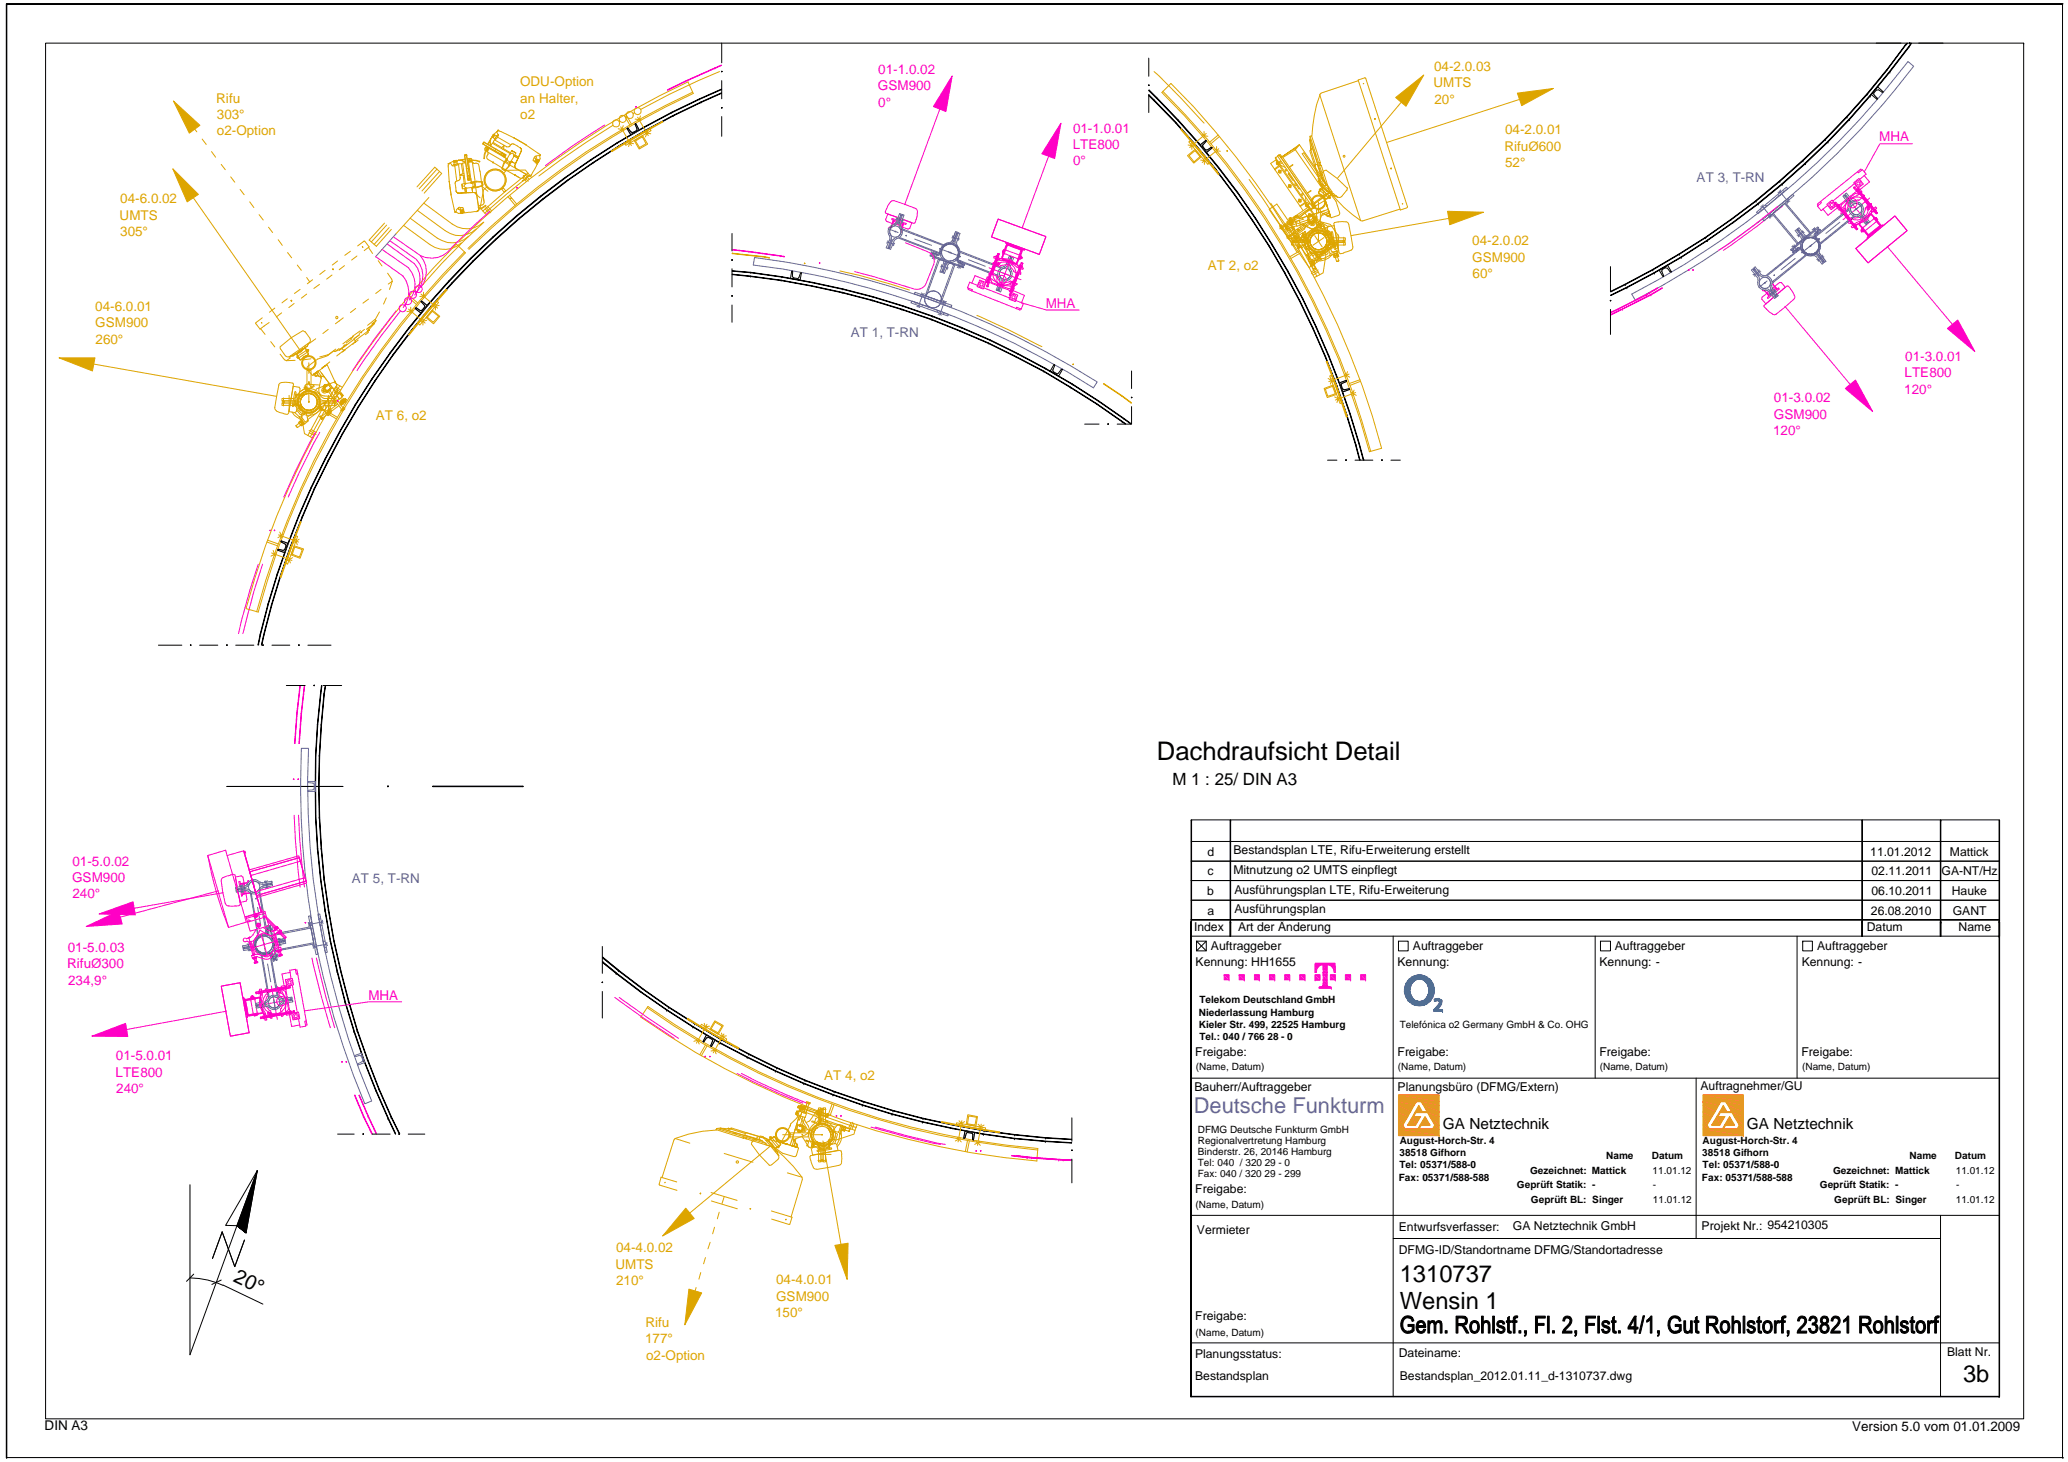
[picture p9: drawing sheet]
<svg xmlns="http://www.w3.org/2000/svg" width="420mm" height="297mm" viewBox="0 0 420 297" stroke-linecap="round" stroke-linejoin="round" font-family="sans-serif">
<defs><g id="words">
<text font-size="5.2" x="235" y="154.3">Dachdraufsicht Detail</text>
<g font-size="4.8">
<text x="284.4" y="260.5">1310737</text>
<text x="284.4" y="265.9">Wensin 1</text>
<text x="398.8" y="280.8">3b</text>
</g>
<text font-size="4.4" fill="#5c5cb8" x="242.5" y="226.2">Deutsche Funkturm</text>
<text font-size="4.1" x="47.2" y="260.3" transform="rotate(25 47.2 260.3)">20°</text>
<text font-size="3.4" x="238.2" y="159.5">M 1 : 25/ DIN A3</text>
<g font-size="3.1">
<text x="293.1" y="229.4">GA Netztechnik</text>
<text x="354.9" y="229.4">GA Netztechnik</text>
</g>
<g font-size="2.7" fill="#dda500">
<text x="105.7" y="17.5">ODU-Option</text>
<text x="291.2" y="17.7">UMTS</text>
<text x="291.4" y="14.4">04-2.0.03</text>
<text x="43.9" y="20.8">Rifu</text>
<text x="105.7" y="20.8">an Halter,</text>
<text x="291.4" y="21.1">20°</text>
<text x="44.1" y="24.1">303°</text>
<text x="44.1" y="27.5">o2-Option</text>
<text x="105.7" y="24.1">o2</text>
<text x="305.8" y="27.3">04-2.0.01</text>
<text x="305.7" y="30.6">RifuØ600</text>
<text x="305.8" y="34">52°</text>
<text x="24.4" y="41.3">04-6.0.02</text>
<text x="24.3" y="44.7">UMTS</text>
<text x="24.4" y="48">305°</text>
<text x="299.1" y="49.8">04-2.0.02</text>
<text x="299.1" y="53.2">GSM900</text>
<text x="245.4" y="54.9">AT 2, o2</text>
<text x="299.2" y="56.5">60°</text>
<text x="19.4" y="63.1">04-6.0.01</text>
<text x="19.4" y="66.5">GSM900</text>
<text x="19.4" y="69.8">260°</text>
<text x="76.4" y="85.2">AT 6, o2</text>
<text x="167.5" y="219.4">AT 4, o2</text>
<text x="125" y="257.7">UMTS</text>
<text x="125.2" y="254.4">04-4.0.02</text>
<text x="125.2" y="261.1">210°</text>
<text x="157.7" y="260.9">04-4.0.01</text>
<text x="131.1" y="269.5">Rifu</text>
<text x="157.5" y="267.6">150°</text>
<text x="157.7" y="264.3">GSM900</text>
<text x="131.1" y="272.8">177°</text>
<text x="131.3" y="276.2">o2-Option</text>
</g>
<g font-size="2.7" fill="#ff00bf">
<text x="178.4" y="15">01-1.0.02</text>
<text x="178.4" y="18.4">GSM900</text>
<text x="178.4" y="21.7">0°</text>
<text x="218" y="26.9">01-1.0.01</text>
<text x="381.8" y="28.7">MHA</text>
<text x="217.9" y="30.2">LTE800</text>
<text x="218" y="33.5">0°</text>
<text x="212.5" y="62.6">MHA</text>
<text x="387" y="76.7">LTE800</text>
<text x="387.1" y="73.4">01-3.0.01</text>
<text x="360.4" y="81.7">01-3.0.02</text>
<text x="386.9" y="80">120°</text>
<text x="360.2" y="88.4">120°</text>
<text x="360.4" y="85.1">GSM900</text>
<text x="14.7" y="179.2">GSM900</text>
<text x="14.7" y="175.9">01-5.0.02</text>
<text x="14.7" y="182.5">240°</text>
<text x="13.6" y="196.8">RifuØ300</text>
<text x="13.8" y="193.4">01-5.0.03</text>
<text x="13.8" y="200.1">234,9°</text>
<text x="74.9" y="203.1">MHA</text>
<text x="23.5" y="215.4">01-5.0.01</text>
<text x="23.5" y="218.8">LTE800</text>
<text x="23.6" y="222.1">240°</text>
</g>
<g font-size="2.7" fill="#5c5cb8">
<text x="344.7" y="37">AT 3, T-RN</text>
<text x="172.9" y="68.5">AT 1, T-RN</text>
<text x="71.5" y="179.4">AT 5, T-RN</text>
</g>
<g font-size="2.7">
<text x="9.1" y="290.5">DIN A3</text>
<text x="376.3" y="290.6">Version 5.0 vom 01.01.2009</text>
</g>
<g font-size="2.5">
<text x="245.3" y="173.8">d</text>
<text x="250.6" y="173.6">Bestandsplan LTE, Rifu-Erweiterung erstellt</text>
<text x="380" y="173.8">11.01.2012</text>
<text x="396.2" y="173.8">Mattick</text>
<text x="245.3" y="177.8">c</text>
<text x="250.6" y="177.6">Mitnutzung o2 UMTS einpflegt</text>
<text x="380.2" y="177.8">02.11.2011</text>
<text x="394.4" y="177.8">GA-NT/Hz</text>
<text x="245.3" y="181.8">b</text>
<text x="245.3" y="185.8">a</text>
<text x="250.8" y="185.6">Ausführungsplan</text>
<text x="250.8" y="181.6">Ausführungsplan LTE, Rifu-Erweiterung</text>
<text x="380.1" y="185.8">26.08.2010</text>
<text x="380.2" y="181.8">06.10.2011</text>
<text x="396.6" y="181.8">Hauke</text>
<text x="396.7" y="185.8">GANT</text>
<text x="242.6" y="189.1">Index</text>
<text x="251.5" y="189.1">Art der Änderung</text>
<text x="379.3" y="189.1">Datum</text>
<text x="397.9" y="189.1">Name</text>
<text x="242.9" y="196.3">Kennung: HH1655</text>
<text x="246" y="193.1">Auftraggeber</text>
<text x="283.9" y="196.3">Kennung:</text>
<text x="287.1" y="193.1">Auftraggeber</text>
<text x="325" y="196.3">Kennung: -</text>
<text x="328.1" y="193.1">Auftraggeber</text>
<text x="366.1" y="196.3">Kennung: -</text>
<text x="369.2" y="193.1">Auftraggeber</text>
<text x="242.9" y="214.6">Freigabe:</text>
<text x="283.9" y="214.6">Freigabe:</text>
<text x="325" y="214.6">Freigabe:</text>
<text x="366" y="214.6">Freigabe:</text>
<text x="242.7" y="221.6">Bauherr/Auftraggeber</text>
<text x="283.9" y="221.6">Planungsbüro (DFMG/Extern)</text>
<text x="345.5" y="221.5">Auftragnehmer/GU</text>
<text x="242.9" y="242.4">Freigabe:</text>
<text x="243.2" y="250.8">Vermieter</text>
<text x="284.2" y="250">Entwurfsverfasser:</text>
<text x="307.4" y="250">GA Netztechnik GmbH</text>
<text x="345.7" y="250">Projekt Nr.: 954210305</text>
<text x="284.2" y="254.9">DFMG-ID/Standortname DFMG/Standortadresse</text>
<text x="242.9" y="268.3">Freigabe:</text>
<text x="242.8" y="276">Planungsstatus:</text>
<text x="284.2" y="275.7">Dateiname:</text>
<text x="395.6" y="275.6">Blatt Nr.</text>
<text x="242.8" y="280.4">Bestandsplan</text>
<text x="284.4" y="280.5">Bestandsplan_2012.01.11_d-1310737.dwg</text>
</g>
<g font-size="2">
<text x="243.7" y="203.8">Telekom Deutschland GmbH</text>
<text x="243.6" y="206.4">Niederlassung Hamburg</text>
<text x="243.6" y="208.8">Kieler Str. 499, 22525 Hamburg</text>
<text x="284.4" y="208.8">Telefónica o2 Germany GmbH &amp; Co. OHG</text>
<text x="243.7" y="211.3">Tel.: 040 / 766 28 - 0</text>
<text x="243" y="217.3">(Name, Datum)</text>
<text x="284" y="217.3">(Name, Datum)</text>
<text x="325" y="217.3">(Name, Datum)</text>
<text x="366.1" y="217.3">(Name, Datum)</text>
<text x="243.4" y="230.2">DFMG Deutsche Funkturm GmbH</text>
<text x="243.4" y="232.4">Regionalvertretung Hamburg</text>
<text x="284.4" y="232.5">August-Horch-Str. 4</text>
<text x="345.9" y="232.5">August-Horch-Str. 4</text>
<text x="243.4" y="234.7">Binderstr. 26, 20146 Hamburg</text>
<text x="243.4" y="236.9">Tel: 040 / 320 29 - 0</text>
<text x="243.4" y="239.2">Fax: 040 / 320 29 - 299</text>
<text x="284.2" y="239.9">Fax: 05371/588-588</text>
<text x="284.3" y="234.9">38518 Gifhorn</text>
<text x="284.3" y="237.4">Tel: 05371/588-0</text>
<text x="310.9" y="238.5">Gezeichnet: Mattick</text>
<text x="326.4" y="235.5">Name</text>
<text x="335.6" y="235.5">Datum</text>
<text x="335.8" y="238.6">11.01.12</text>
<text x="345.8" y="239.9">Fax: 05371/588-588</text>
<text x="345.9" y="234.9">38518 Gifhorn</text>
<text x="345.9" y="237.4">Tel: 05371/588-0</text>
<text x="372.4" y="238.5">Gezeichnet: Mattick</text>
<text x="388" y="235.5">Name</text>
<text x="397.2" y="235.5">Datum</text>
<text x="397.4" y="238.6">11.01.12</text>
<text x="242.9" y="245.5">(Name, Datum)</text>
<text x="308.2" y="241.4">Geprüft Statik: -</text>
<text x="311.1" y="244.4">Geprüft BL: Singer</text>
<text x="335.8" y="241.5">-</text>
<text x="335.8" y="244.5">11.01.12</text>
<text x="369.7" y="241.4">Geprüft Statik: -</text>
<text x="372.7" y="244.4">Geprüft BL: Singer</text>
<text x="397.4" y="244.5">11.01.12</text>
<text x="397.4" y="241.5">-</text>
<text x="242.9" y="271.4">(Name, Datum)</text>
</g>
</g></defs>
<g fill="none" stroke="#5c5cb8" stroke-width=".2">
<path d="M387.7 12.5a166.6 166.6 0 0 1-29.5 30 168 168 0 0 1-26.7 17.3"/>
<circle cx="367.8" cy="50" r="1.71"/>
</g>
<g fill="#000">
<path d="M383.9 14.6h.1l-4 4.9h-.1zM387.1 9.1l-3.7 5zM387.7 9.5l.1 .1-3.8 5h-.1zM387.4 8.8l.1 .1zM366.7 33.2l4.6-4.4 .1 .1-4.6 4.4zM375.7 24.2l.1 .1-4.4 4.6-.1-.1zM379.9 19.5h.1l-4.2 4.8-.1-.1zM336.1 55.4l5.4-3.2zM356.7 40.8l4.8-4 .1 .1-4.8 4z"/>
<path d="M383.4 14.1v.1l-4 4.9v-.1z" fill-rule="evenodd"/>
<path d="M387.4 8.8l.1 .1-.3 .3-.1-.1z" fill-rule="evenodd"/>
<path d="M388.2 8.8l-.5 .8z" fill-rule="evenodd"/>
<path d="M361.5 36.8l4.7-4.2 .1 .1-4.7 4.2z" fill-rule="evenodd"/>
<path d="M362 37.4l4.7-4.2 .1 .1-4.7 4.1z" fill-rule="evenodd"/>
<path d="M366.2 32.6l4.6-4.3 .1 .1-4.6 4.3z" fill-rule="evenodd"/>
<path d="M375.2 23.7l.1 .1-4.4 4.6-.1-.1z" fill-rule="evenodd"/>
<path d="M379.4 19v.1l-4.1 4.7-.1-.1z" fill-rule="evenodd"/>
<path d="M327.2 59.2l3-1.4z" fill-rule="evenodd"/>
<path d="M327.2 60l3.3-1.5z" fill-rule="evenodd"/>
<path d="M330.2 57.7l5.6-2.9z" fill-rule="evenodd"/>
<path d="M330.5 58.4l5.6-3z" fill-rule="evenodd"/>
<path d="M335.8 54.8l5.4-3.2z" fill-rule="evenodd"/>
<path d="M341.2 51.6l5.3-3.4z" fill-rule="evenodd"/>
<path d="M341.5 52.2l5.4-3.4z" fill-rule="evenodd"/>
<path d="M346.5 48.2l5.1-3.6z" fill-rule="evenodd"/>
<path d="M346.9 48.8l5.2-3.6z" fill-rule="evenodd"/>
<path d="M351.6 44.6l5.1-3.8 .1 .1-5.1 3.8z" fill-rule="evenodd"/>
<path d="M352.1 45.2l5.1-3.8-5.1 3.9z" fill-rule="evenodd"/>
<path d="M357.1 41.4l4.9-4h.1l-4.9 4z" fill-rule="evenodd"/>
</g>
<g fill="none" stroke="#000" stroke-width=".2">
<path d="M379.4 19v.1l-4.1 4.7-.1-.1zM379.4 19.1h.1M379.9 19.5h.1l-4.2 4.8-.1-.1zM380 19.5h.1M380.7 19.2l.7 .7M380.7 18.9v.3M381.4 19.9v.2M381.6 18.3h-.4l-.5 .6M381.6 18.2l.8 .5M382.6 18.7h-.2M382.6 18.7l-1.1-1-1.3 1.5 1.2 .9M383.4 14.1v.1l-4 4.9v-.1z"/>
<path d="M383.4 14.2h.1M383.9 14.6h.1l-4 4.9h-.1zM384 14.6h.1M387.1 9.1h.1M387.1 9.1l-3.7 5zM387.4 8.8l.1 .1-.3 .3-.1-.1zM387.4 8.8l.1 .1M387.7 9.5l.1 .1-3.8 5h-.1zM387.8 9.6h.1M388.2 8.8h.1M388.2 8.8l-.5 .8zM361.5 36.8l4.7-4.2 .1 .1-4.7 4.2z"/>
<path d="M361.6 36.9h.1M362 37.4l4.7-4.2 .1 .1-4.7 4.1zM362.1 37.4h.1M366.2 32.6l4.6-4.3 .1 .1-4.6 4.3zM366.3 32.7h.1M366.7 33.2l4.6-4.4 .1 .1-4.6 4.4zM366.8 33.3h.1M370.9 28.4h.1M371.4 28.9h.1M375.2 23.7l.1 .1-4.4 4.6-.1-.1zM375.3 23.8h.1M375.7 24.2l.1 .1-4.4 4.6-.1-.1z"/>
<path d="M375.8 24.3h.1M327.2 59.2l.1 .1M327.2 60h.1M327.2 59.2l3-1.4zM327.2 60l3.3-1.5zM330.2 57.7l5.6-2.9zM330.2 57.8h.1M330.5 58.4l5.6-3zM330.5 58.5h.1M335.8 54.8l5.4-3.2zM335.8 54.8h.1M336.1 55.4l5.4-3.2z"/>
<path d="M336.1 55.5h.1M337.6 55.1l.4 .9-.1 .2-.8-1.3 1.7-1 .7 1.3M337.7 54.8l-.1 .4M338.4 54.4l-.7 .4M338.4 54.4l.3 .1M338.8 54.5l.5 .7M339.4 55.2h.1M341.2 51.6l5.3-3.4zM341.2 51.7h.1M341.5 52.2l5.4-3.4zM341.6 52.3h.1M346.5 48.2l5.1-3.6z"/>
<path d="M346.5 48.3h.1M346.9 48.8l5.2-3.6zM346.9 48.9h.1M351.6 44.6l5.1-3.8 .1 .1-5.1 3.8zM351.7 44.7h.1M352.1 45.2l5.1-3.8-5.1 3.9zM352.1 45.3h.1M356.7 40.8l4.8-4 .1 .1-4.8 4zM356.8 40.9h.1M357.1 41.4l4.9-4h.1l-4.9 4zM357.2 41.4h.1"/>
</g>
<path d="M327.2 63.9l.1 .1" fill="none" stroke="#ff00bf" stroke-width=".2"/>
<path d="M327.2 63.9l2.4-1.1z" fill-rule="evenodd" fill="#ff00bf"/>
<path d="M327.2 63.9l2.4-1.1z" fill="none" stroke="#ff00bf" stroke-width=".2"/>
<path d="M329.6 62.8h.1" fill="none" stroke="#ff00bf" stroke-width=".2"/>
<path d="M329.6 62.8l5.8-2.9z" fill-rule="evenodd" fill="#ff00bf"/>
<path d="M329.6 62.8l5.8-2.9z" fill="none" stroke="#ff00bf" stroke-width=".2"/>
<path d="M335.4 59.9h.1" fill="none" stroke="#ff00bf" stroke-width=".2"/>
<path d="M335.4 59.8l2.3-1.3z" fill-rule="evenodd" fill="#ff00bf"/>
<path d="M335.4 59.8l2.3-1.3z" fill="none" stroke="#ff00bf" stroke-width=".2"/>
<g fill="none" stroke="#ff00bf" stroke-width=".2">
<path d="M337.7 58.5v.1M343.9 54.9h.1M343.9 54.8h.1M358.4 59l-.3 .1h.3M358.4 59.1h.1M358.5 59.1l1 1M359.2 59.3l-.2 .2M360.1 57.3l-.1 .4M360.1 57.7l.9 1.1M360.1 57.3h.1M360.1 57.2h.1M360.2 57.6v.1"/>
<path d="M360.2 57.3l-.1 .3M360.2 57.3h.1M360.2 58.4l-.4 .6-.6 .2M360.2 57.6l.8 1.1M360.5 58.2l-.2 .2M360.7 58.4l-1.6 1.3M360.9 58.6l-1.6 1.3M361 58.7l-.4-.5 1-.8h.3l.8 1-3.9 3.3-.9-.9 .1-.4 1-.8 .4 .5-.8-1M361 58.7l-1.9 1.8M361.4 58.6v.1M361.4 58.5l-.4 .2M361.5 58.7l-2.3 1.9"/>
<path d="M362.1 41.9l-5.1 4-6.9 5M363.1 58.1l-4.7 3.9M363.1 58.1l.2 .1M363.3 58.1l.5 .6M363.8 58.7l.8 1.4M358.4 62.1v.2l1.1 1.1 .7 .4M359.1 60.5l.1 .1M364.6 60.1v.6l-1.9 1.7-2 1.5h-.6"/>
</g>
<circle cx="367.8" cy="50" r="1.71" fill="none" stroke="#5c5cb8" stroke-width=".2"/>
<path d="M374.9 78.9l2.1-1.7 3.5 6.4z" fill="#ff00bf"/>
<g fill="none" stroke="#ff00bf" stroke-width=".2">
<path d="M376.6 38l3.3 3.9M376.6 38.2l.1-.1zM376.6 38.2l1 1.2M376.7 38.1l.2-.1 1.2 1.5M378.1 39.5l.7 .3-.3 .2M378.1 39.5l-1.2-.2-2.8 2.4v1.8M372.7 41.3l1.4 1.6M372.7 41.3l.2-.1zM372.7 41.1l3.3 3.9M373 41.1l1.1 1.3M373 41.1l-.1 .1zM374.3 42.7l.1 .2"/>
<path d="M374.3 43.2l.1 .2M374.3 42.7h.1M374.4 42.9h.1M374.4 43.4l-.2 .2-.1-.1M374.4 42.8v.1M374.4 43.4l1.3 1.6M374.5 42.9l.1-.1 .2 .3M374.6 42.8l-.2 .1M374.6 42.7l.2 .2-.2 .2M374.7 43.2l1.3 1.5M374.8 42.3l-.5 .4M374.8 42.3l.2 .2"/>
<path d="M374.9 42.5h.1M375 42.7l-.9 .8M375 42.5l-.2 .1 .3 .3M375.3 42.6l-.9 .8M375.3 42.4v.2M375.4 40.3l3.5 4.3M375.5 45.2l.1 .1M375.7 45l-.2 .1v.2M375.8 41l-.5 1.4M376.8 44.3l-.2-.1-.9 .8M377.1 50.5l7.9-6.6 2.5 3-8 6.5zM377.6 40.7l-1.8 .3"/>
<path d="M377.7 45.7l.6 .6M377.8 45.6l.5 .6M377.8 45.5v.1M378.2 46.7h.1M378.2 46.8h.1M378.2 46.7l.1-.2zM378.2 46.6l.1 .1M378.2 46.7l.2 .4M378.3 46.7h.1zM378.3 46.3l-.1 .1 1.3 1.5M378.3 46.3l1.3 1.5M378.3 46.7l.1 .2z"/>
<path d="M378.3 46.3l.1-.1 1.2 1.4M378.3 40.2l1.3 1.6M378.3 46.5l.2 .2zM378.4 47.1l-.1 .1-.2-.3 .1-.1 .2 .3M378.4 46.9h.1M378.4 47.1h.1M378.4 47l.2-.1zM378.5 43.9l-1.7 .4M378.5 47l.1 .1M378.5 40l1.3 1.6M378.5 40l-.9 .7M378.5 46.7l.2 .3z"/>
<path d="M378.6 47.1l.1-.1zM379 42.3l-.6 1.6M379.2 42.1l.2 .3M379.3 41.8l.5 .7M379.3 42.5l.2 .2M379.4 48.4v.1M379.5 48.3v.1M379.5 42.6h.1M379.5 48.1h.1M379.6 42l-.3 .2M379.6 47.7h.1M379.7 43.8l-1.4 1"/>
<path d="M379.8 42h.1M379.8 47.7l.2 .3M379.8 40.3l-5.4 4.3M379.8 41.6l-.8 .8M379.9 42l.1 .2M380 43.5l-1.1 1.1-.5 .2-.6 .6-.1 .3M380 42.3l-.5 .4M380 42.2h.1M380 43.5l.2 .1M380.1 43.6l-2.3 1.9M380.2 43.6l1.8 2.2v.3M380.2 47.8v.1"/>
<path d="M380.2 41.4v1.9l-2.8 2.4-1.7-.4M380.2 41.5l-.7 .5 .2 .2 .1-.1-.3-.3M380.2 41.4l-.1-.1-.3 .3M380.3 43.6l.5 .6M380.5 47.2l-1.1 1-.1 .3M380.6 47.3h.1M380.6 47.2h.1M380.6 46.9l-.9 .7M380.6 47.3l-1.2 1M380.7 44.4l-2.3 1.9M380.9 46.9l-.2 .1M381 44.3l.2 .3z"/>
<path d="M381 47.1l-.3 .1M381.1 44.2l-.1 .1zM381.1 44.2l.1 .1M381.2 44.6l.2 .2zM381.2 46.7l-.2 .4M381.2 44.3l.1 .1M381.2 44.4h.1zM381.2 46.8h.1M381.2 46.7h.1M381.2 45l-2.2 1.9M381.2 44.3l-.1 .1zM381.2 46.7l.1 .1"/>
<path d="M381.2 46.7l-1.5 1.2h-.3M381.3 44.5l.1 .1M381.3 44.6h.1zM381.3 44.4l.2 .2M381.4 44.8l.1-.1zM381.4 44.6v.1M381.6 46.5h.1M381.7 46.4h.2M381.8 46.1l.1 .3M381.9 46l-2.2 1.8M381.9 45.9v.1M382.1 45.6l-1.2-1.5-.2 .2 1.2 1.5-1 .9"/>
<path d="M382.1 45.6v.2M382.4 45.8l-1.4 1.4-.4 .1M382.4 45.8h.1M382.5 45.8h.1h-.3l-1.1 .9M362.6 62.2l15.6 18.6M374.9 78.9l2.1-1.7 3.5 6.4z"/>
</g>
<g fill="none" stroke="#5c5cb8" stroke-width=".2">
<path d="M374.8 39.8l.2-.2 .1 .2-.2 .1zM374.8 39.6l1.2 1.4M376 39.8l-.1 .4h.4M356.2 55.8h.4l-.1 .4M356.2 54.5l1.2 1.6M356.4 54.5l.2 .2-.2 .2-.2-.2zM357.1 56.4v.5M357.2 56.9a1.46 1.46 0 0 0 1.6 2M357.3 56.2l-1.2-1.5-.3 .2 1.2 1.5M357.3 56.2l.2 .4-.1 .4M357.4 54.8l-.1 .4h.4M357.5 57a1.15 1.15 0 0 0 1.3 1.6"/>
<path d="M357.6 55l-1.2 .9M357.6 56l.3 .2h.4M357.8 55.8l-1.2-1.6-.2 .2 1.2 1.6M357.9 55.8l.4 .1M358.3 56a1.46 1.46 0 0 1 1.6 2M358.4 56.3a1.15 1.15 0 0 1 1.2 1.6M358.5 57.5h.1M358.5 57.4h.1M358.6 57.4h.1M358.8 58.7h.4l.3 .2M358.8 59l.4 .2M359 57.1l-1.6 1.3"/>
<path d="M359.4 59.7l.4 .1-.1 .3M359.5 58.9l1.3 1.6-.3 .1-1.2-1.5M359.7 58.9l1.2 1.5M359.7 57.9v.4l.1 .4M360 58.1l.1 .4M360 58.5l1.3 1.6-.3 .2-1.2-1.6M360.4 56h.1M360.4 55.9h.1M360.5 55.9h.1M360.5 58.7v.4l.4 .1M360.7 59l-1.1 .9M360.8 59.9l.1 .2-.2 .2-.1-.2z"/>
<path d="M364.7 52.5l-2.8 2.3M365.1 46.7l.2-.1 .2 .2-.2 .1zM365.1 47.8h.4l-.1 .3M365.1 46.5l1.6 2M365.8 50.5l-6.7 5.5M365.8 50.4l-7 5.5M366 48.4v.5M366.1 49a2.04 2.04 0 0 0 .2 2.2 2.04 2.04 0 0 0 2.1 .7M366.1 51.3h.1M366.2 48.2l.2 .4-.1 .5M366.3 46.9l-.1 .3h.4M366.3 48.2l-1.3-1.5-.3 .2 1.3 1.5"/>
<path d="M366.3 49.1a1.72 1.72 0 0 0 .2 1.9 1.72 1.72 0 0 0 1.9 .6M366.4 47.1l-1.1 .8M366.8 51.8l-6.8 5.5M367 51.9l-6.9 5.6M367.2 47.9l-.5-.1-1.2-1.5-.3 .2 1.5 1.6 .6 .1M367.3 48a2.04 2.04 0 0 1 2.1 .7 2.04 2.04 0 0 1 .2 2.3M367.3 48.3a1.72 1.72 0 0 1 1.9 .6 1.72 1.72 0 0 1 .1 1.9M367.8 49.9h.1M367.8 50h.1M368.4 51.7h.4l.4 .2M368.5 52l.4 .1M369 51.4l1.6 1.9"/>
<path d="M369.1 52.7h.4l-.1 .4M369.2 51.9l1.2 1.6-.2 .2-1.2-1.6M369.2 48.8l-2.8 2.3M369.4 50.9l-.1 .4 .2 .4M369.4 51.7l1.3 1.6M369.5 51.7l1.2 1.6M369.5 48.6h.1M369.5 48.5h.1M369.7 51.5l1.3 1.6zM369.7 51.5l1.3 1.6-.3 .2M369.7 51v.5M370.3 51.8l-.1 .3 .4 .1"/>
<path d="M370.3 53.1l.1-.1 .2 .1-.2 .2zM370.4 52l-1.1 .9M373.8 45.1l-2.8 2.3M374.8 40.8h.3v.3M375.2 44h.1M375.3 43.9h.1M375.6 42.4l-6.9 5.6M375.6 41.4l.1 .5M375.7 42.7l-6.8 5.4M375.8 41.9a1.46 1.46 0 0 0 1.6 2M375.9 41.2l.1 .4v.4M375.9 41.2l-1.3-1.6-.2 .3 1.3 1.5"/>
<path d="M376.1 42a1.15 1.15 0 0 0 1.2 1.6M376.1 40l-1.1 1M376.2 41l.3 .2 .4 .1M376.4 40.8l-1.3-1.6-.2 .2 1.3 1.6M376.5 40.8l.4 .2M376.6 43.9l-6.7 5.4M376.9 43.9l-7 5.7M376.9 41a1.46 1.46 0 0 1 1.6 2M376.9 41.4a1.15 1.15 0 0 1 1.3 1.5M377.1 42.5h.1M377.1 42.4h.1M377.4 43.7h.4l.3 .3"/>
<path d="M377.4 44l.4 .2M377.9 44.7l.5 .1-.1 .3M378.1 43.9l1.2 1.6-.2 .2-1.2-1.6M378.3 42.9l-.1 .4 .2 .4M378.3 43.9l1.2 1.5M378.3 41.5l-1.6 1.4M378.6 43.1v.4M378.6 43.5l1.2 1.6-.2 .2-1.2-1.5M379.1 43.8v.3l.4 .1M379.1 45.1l.2-.1 .2 .2-.2 .1zM379.3 43.9l-1.2 1"/>
<circle cx="358.6" cy="57.5" r="1.14"/>
<circle cx="367.8" cy="50" r="1.71"/>
<circle cx="377.1" cy="42.5" r="1.14"/>
</g>
<path d="M395.7 66.7l2.1-1.7 3.4 6.4z" fill="#ff00bf"/>
<path d="M383.4 50l15.6 18.6M395.7 66.7l2.1-1.7 3.4 6.4z" fill="none" stroke="#ff00bf" stroke-width=".2"/>
<g fill="none" stroke="#5c5cb8" stroke-width=".2">
<path d="M387.7 12.5l1.1 1a166.8 166.8 0 0 1-56.6 47.5l-.7-1.2M361.2 39.5l.2 .3M361.5 38.8l1.9 2.3M361.7 38.6v.5h-.5M362.2 38.7l.2 .3M362.3 39.1l-.6 .5M356.9 43.1l6.1-5.1 .2 .3-6 5.1zM357.6 42.5l.3 .3M357.9 41.8l1.9 2.3M358.1 44.6l6.1-5.1 .3 .3-6.1 5.1zM358.2 41.6v.4h-.5M358.7 41.7l.3 .2"/>
<path d="M359.2 43.7l.3 .3M359.6 43.4l.2 .2M360.1 43.5l2.7-2.3 5.1 6.1-2.7 2.3zM360.1 43.9l-.4-.1-.1 .5M360.2 43.3l2.4-2 5.1 6.1-2.3 2zM362.7 40.7l.3 .3M363.1 40.4l.3 .3M363.7 40.9l-.5-.1-.1 .5M363.8 50.7l5.5-4.6 .2 .2-5.6 4.6zM364.1 50.9l.3-.2 .1 .2-.2 .2zM364.2 49.9l1 1.2M364.3 50.4l.1 .1"/>
<path d="M364.5 49.7v.5l-.5-.1M364.7 50.8l.1 .2M364.7 50l.2 .2M365.1 50.4l.1 .2M365.2 50.4l.4-.2 .2 .2M365.2 50.4l-1 .8 .2 .2 1-.9h.2M365.5 50.9l-.4-.1-.1 .4M365.7 50.5l-.4-.1-1.1 .9M365.8 50.5l.6 .7M368.4 46.4l1 1.2M368.4 46.9l.1 .2M368.6 48.1l.6 .7"/>
<path d="M368.7 47.4l1-.9 .2 .2-1.1 .9M368.7 48l.6 .8M368.7 46.2l-.1 .5h-.4M368.7 47.5l-.2 .3 .1 .3M368.8 47.6v.4M368.8 47.3l.1 .2M368.8 47.9l.6 .7M368.9 47.7l-.1 .2M368.9 46.5l.1 .2M369.2 48.9a1.71 1.71 0 0 1-.3 2.4 1.71 1.71 0 0 1-2.4-.2l-.6-.7M369.2 47l.2 .1M369.3 48.8a1.85 1.85 0 0 1-.3 2.6 1.85 1.85 0 0 1-2.6-.2"/>
<path d="M369.3 48.7a1.97 1.97 0 0 1-.2 2.8 1.97 1.97 0 0 1-2.8-.3l-.6-.7M369.4 46.4l.2 .3-.3 .2-.2-.2zM369.6 47.4l-.4-.1-.1 .5M369.8 46.7l-1.1 .8"/>
</g>
<path d="M327.2 63.5h.1" fill="none" stroke="#ff00bf" stroke-width=".2"/>
<path d="M327.2 63.5l1.5-.7z" fill="#ff00bf"/>
<path d="M327.2 63.5l1.5-.7z" fill="none" stroke="#ff00bf" stroke-width=".2"/>
<path d="M328.7 62.8h.1" fill="none" stroke="#ff00bf" stroke-width=".2"/>
<path d="M328.7 62.8l5.8-2.9z" fill="#ff00bf"/>
<path d="M328.7 62.8l5.8-2.9z" fill="none" stroke="#ff00bf" stroke-width=".2"/>
<path d="M334.5 59.9h.1" fill="none" stroke="#ff00bf" stroke-width=".2"/>
<path d="M334.5 59.8l2.2-1.3z" fill="#ff00bf"/>
<path d="M334.5 59.8l2.2-1.3z" fill="none" stroke="#ff00bf" stroke-width=".2"/>
<g fill="none" stroke="#ff00bf" stroke-width=".2">
<path d="M376.6 37.1l1.1-.8 .9 1.1-1.1 .8zM376.7 37.3l-4.3 3.5M377.2 38.5l.2 .2M377.2 38.6v.1M377.3 38.7h.1M377.3 38.7l.3-.2v-.2l.1 .1-.5 .3M377.4 38.7l3.8 4.7 .2-.2-3.8-4.7 3.8 4.7M377.4 38.7l3.8 4.7M377.4 34.9l.2 .2 .8-.6 .7 .9-1.3 1M377.5 38.3l-.3 .3v.1M377.5 38.4l-.2 .2M377.7 38.6l-.3 .2"/>
<path d="M378.3 34.6l-.2-.2-8.9 7.1 .2 .2M378.8 35.7l1 1.3-1.9 1.5M388.5 29.2h-6.6l-3.1 5.7M336.7 58.5l.1 .1M343 54.9h.1M343 54.8h.1M361.2 41.9l-5 4-7 5M369.9 41l.2 .2-.9 .6 .8 1 1.3-1.1M371.1 41.5l1.1-.9 .9 1.2-1.1 .8zM373.2 41.8l.4-.3 .1 .2-.5 .3v-.2M373.2 41.8l.2 .1M373.2 41.8v.1"/>
<path d="M373.3 42.2l-1.9 1.6-1-1.3M373.4 41.9l3.8 4.8M373.5 41.6l-.2 .2M373.6 41.7l-.3 .3M373.6 41.7l3.8 4.8M373.6 41.7l3.8 4.8-.2 .2-3.8-4.8M373.6 41.7l-.1-.1 .1 .1M373.7 41.8l-.3 .2M375.6 40.5l1.9-.9 .8-.6-.5-.6-4.6 3.7 .5 .6 .8-.6 1.2-1.6M376.5 46.1l.6-.3zM376.7 46.3l.1-.2v.2M377 46l-.2 .1"/>
<path d="M377 45.3l-.9 .7 .2 .3 .9-.7M377 45.8l-.3 .3M377.1 45.8l-.2 .4M377.1 45.8v.2M377.2 45.2l-.1 .1M377.3 45.6h-.1M377.4 46.5l-.2 .2M378.9 44.6l-1.7 .6M379 44.9l-1.7 .6M380.3 43.1h.1M380.4 43.1l.9-.8-.2-.3a6.5 6.5 0 0 0-2.2 2.6M380.4 43.1l-1.1 1.5-.3 .3"/>
<path d="M380.5 42.9l.6-.4zM380.8 43.1l-.1-.2v.2M381 42.7l-.2 .2M381 42.6l-.3 .3M381.1 42.6v.2M381.1 42.8l-.2 .1M381.1 42.6v.3M381.4 43.3l-.2 .1"/>
<circle cx="377.6" cy="37.3" r=".57"/>
<circle cx="377.6" cy="37.3" r=".32"/>
<circle cx="372.2" cy="41.7" r=".57"/>
<circle cx="372.2" cy="41.6" r=".32"/>
<circle cx="376.4" cy="41.3" r=".96"/>
<circle cx="377.2" cy="42.4" r="2.35"/>
</g>
<g fill="none" stroke="#dda500" stroke-width=".2">
<path d="M145.5 229.4h.1M145.5 229.5h.1M145.6 229.5l11.4 3.5M145.6 229.3v.2M145.6 229.3l10 3M146.3 229.3l.2 .1zM146.3 229.4h.1M146.3 229.2h.1M146.3 229.2l-.7 .1M146.3 229.2l8.5 2.6M146.4 229.2l1.6 .1M146.4 229.2l8.4 2.6"/>
<path d="M147.9 229.2h.1M147.9 229.3h.3M148 229.3h.3M148 229.4h.2M148.2 229.3h.1M148.2 229.4h.1M148.3 229.3l.2 .1M149.2 230.2l.2 .1zM151.6 230.1l-3.1-.9v.2l2.9 .9M151.6 230.2l10.7 3-.5 1.5-.2 .3h-.3l-2.3-.7-1.7-1.2-1.7-.5v-.3l-.8-.5M153.4 231.5l.2 .1zM154.2 230.9l.2 .2-.1 .4"/>
<path d="M154.3 231.5l.5 .3M154.7 231.1l-3.1-1-.1 .1-.1 .5 2.9 .8M156.9 233h.1M157 233.1h.1M157 233h.1M159.1 232.2l-.1 .1M159.1 232.3h.2M159.3 232.3h.1M159.3 232.4h.1M159.5 232.4h.1M159.6 232.4h.1M159.6 232.5h.1"/>
<path d="M159.8 232.5h.1M160.5 228.8l-1.7 3.1M160.8 232.8h.1M160.9 232.8h.1M161 232.8h.1M161.2 232.9h.1M161.2 232.8l-.1 .1M161.4 233h.2M161.5 233h.1M161.6 233h.1M161.7 233h.1M161.7 226.2v.2"/>
<path d="M161.9 225.9h.2l-.2 .4-.2-.1M161.9 226.4h.1M161.9 225.7v.2M162 226.9l-.1 .2M162.1 225.8l-.2 .7-.2-.1 .2-.5M162.1 225.9v-.1l-.2-.1-.2 .5M162.1 224.8v.2l.1-.2M162.4 226.7l-1.6 5.3M162.5 224.6l-.1 .6M162.6 224.8l-.2 .3M162.8 224.8h.6l.1 .3-.1 .3-.3 .1-.3-.1zM162.8 226.2l-.4 1.4"/>
<path d="M162.9 224.9l-.1 .3M163 225h.2l-.1 .3zM163.1 226.9l-.5 1.6M163.5 227.4v.3M163.5 227l-.5 1.6M163.8 223.9l.8 .2M163.9 225.6l1.7 .5M164 223.9h-.2v.2M164 225.2l1.9 .6-1.6 2M164.4 224.1l-.1 .2M164.6 224.1l-.1 .2M164.6 224.1l-.6-.2v.2"/>
<path d="M164.9 232.8l.8 .2M165 232.3l1.3 .4a2.25 2.25 0 0 1-1.3-3.2 2.25 2.25 0 0 1 3.5-.6 2.25 2.25 0 0 1-.1 3.4M166.3 228.3l-1.8 1.4M166.7 228.1l3 .9M166.9 227.7l3.2 .9M169.2 232.5l-.6-.2v.2M169.4 231.5l-1 .9M169.6 232.3v.1M170.4 231.6v.1M170.9 230a3.1 3.1 0 0 1-.8 3"/>
</g>
<path d="M170.8 229.7h.2v.2h-.2z" fill-rule="evenodd" fill="#dda500"/>
<g fill="none" stroke="#dda500" stroke-width=".2">
<path d="M131.5 204.7a163.6 163.6 0 0 0 79.4 29M131.6 204.5a162.2 162.2 0 0 0 79.3 28.8l-.2 2.6a164.5 164.5 0 0 1-80.5-29.2zM139.8 206.9l5.1 3.1 5.2 2.9-.1 .2-5.2-3-5.2-3zM141 211.6l.7-.3 .4 .8M141.7 211l-.1 .2M142.2 211.3l-.2 .3M142.5 208.1l5.1 3-.1 .4-5.2-3zM142.9 211.6l.6-1.3 1.8 1-.8 1.3-.1-.2M143.1 211.6l-.2 .1M143.1 207.9l.2 .7 .9-.1M143.1 208.5l-.3 .5M143.3 212.3l-1.1 2"/>
<path d="M143.6 210.8l-.6 .8M143.6 208.7l-.3 .6M143.6 210.8h.4l.7 .4M143.6 212.5l-1.1 2M143.6 208.1l-2.1 3.8M144.5 213.5l.7-.1 .3 .7M144.7 211.2l.1 .3M144.8 211.5l-.4 .9M145.1 213l-.1 .3M145.2 207.4l1.7 1-1 1.7-1.7-1zM145.3 207.7l1.4 .8-.8 1.3-1.4-.7zM145.6 213.3l-.1 .2"/>
<path d="M146.6 209.9l.2 .7 .8-.1M146.6 210.5l-.3 .5M147.1 210.1l-2.2 3.8M147.1 210.8l-.3 .5M137.2 231.3l3 1M137.2 231.3l-.3 .3-2.4 7.6M145.6 229.6l-2.9 .2-2.8 .6-2.7 .9M147.1 234.4l5.9 1.7M149.6 235.9l.2-.1 .2 .1v.4h-.4zM151 231.1v.1v-.1l.6 .2M157 233l2.1 1.9 2.1 2.1 1.8 2.2v.4l-2.3 7.6M158.8 231.9v.2l1.7 .5"/>
<path d="M159 232.1l.9 .4M159.9 232.4h.1M159.9 232.5h.1M160 238.3l3 .9M160.5 232.6l.8 .3-.4-.2M160.5 228.7v.1M161.5 229.5l.6 .2M161.6 232v.1M161.6 232l-.3 .8M161.6 232l-.3-.4-.3 1.1 .7 .3M161.7 231.4l-.1 .5M161.7 233l-.4-.1 .5 .1"/>
<path d="M161.8 233h.1M161.8 233.1h.1M161.8 232.5h.2l-.1 .1M161.9 232.5l-.3-.4-.2 .7M161.9 232.5l.2 .3-.1 .3-.3-.1M161.9 232.5l-.2 .5M161.9 228.5l.2 .1-.3 .9h-.2l-1.1 3.1M161.9 228.4l.5 .2M161.9 227.1l-1.2 1.2-.1 .3M162.1 229.8h.2M162.1 228.6l.9 .4-.6-.2 .6 .2-.2 .7-.9-.3zM162.1 225h.1"/>
<path d="M162.1 226.7l-.1 .2M162.1 224.8l.2-.2-.1 .2M162.1 225l.3 .1M162.1 229.5l.2 .1M162.1 229.8l.6 .2zM162.1 230h.2M162.1 229.9h.2M162.2 230h.1M162.2 229.9h.1M162.2 230l.4 .1zM162.2 229.5l-.1 .3M162.2 229.8v.2"/>
<path d="M162.2 227.4l.2 .1M162.3 224.6l.2 .2M162.3 229.6l.3 .1v.2l-.3-.1zM162.4 225.2l.2 .2M162.4 228.7l.2 .1M162.4 228.5l.8 .2-.2-.1M162.5 224.6h.3M162.5 225.5l5.5 2.2 5.7 2M162.5 225.5l-.3 .8 1.9 3.2 .8 .3M162.5 228.5l-.1 .3M162.6 230v.1M162.6 229.9l.2 .1"/>
<path d="M162.6 224.6v.2h.1M162.6 225.1v.7M162.6 229.7l.2 .1M162.6 228.5l.4 .1v.2h-.4zM162.7 225l5.6 2.1 5.7 2M162.8 229.7l-.1 .3M162.8 229.5l.2 .2-.1 .2M162.8 226.2l.1-.3-.8-.1-.2 .7 .5 .2M162.9 226l.9 .3-.2 .8-1-.4zM162.9 224.9l.3-.1 .3 .3-.2 .3-.3 .1-.2-.3M162.9 224.5l-.4 1M163 225l.1-.2 .2 .2v.3h-.3l-.2-.2z"/>
<path d="M163 228.8l.1 .1M163.1 228.8a.63 .63 0 0 1 .7 .8 .63 .63 0 0 1-1 .3M163.1 229.1l.2-.1 .3 .3-.1 .4-.4 .1-.1-.1M163.2 225l-.2 .2h.3M163.2 228.7l-.2 .3M163.3 228.8l-.3 .4M163.5 227.1v.3M163.5 224.6l-.4 1.2M163.5 227.7l.7 1.1a1.27 1.27 0 0 1-.5 1.7l-2.4 1.1-.2-.7M163.6 225h.1M163.6 225.1h.1M163.6 225.1l-.1-.3-.4-.2-.7 .7"/>
<path d="M163.7 224.9h-.1M163.8 224.1h.2M163.8 224.1l.7 .2M164 224.1l.5 .2M164 224.1l-.7 2 .6-1.5M164 232.5l-.1 .3 .4 .1M164.2 225l-.5 1M164.3 232l-.6-.2 .1-.2 1.3 .4M164.3 224.3l-.6 1.9M164.3 227.8l-.5 .3M164.3 231.8l-.2 .8M164.5 229.7l-.1 .3 .7 2.1-.4 1.1-.4-.1-1.3-2.2"/>
<path d="M164.5 235l.2 .7M164.7 234.8l-.1 .2M164.7 235.7l.6 1.5M164.9 227.9l.1-.1 .6 .1M164.9 227.9l.6 .2M165.1 232.4l-.2 .4M165.1 232.4l.3 .1M165.2 232.9l-.3-.1v.2M165.2 232.1l-.1 .3M165.2 237.2l.3 .3h.4M165.4 232.5l-.3 .6 .1-.1M165.4 232.3v-.1h-.4l-.1 .8 .2 .1"/>
<path d="M165.4 232.3l-.2 .7zM165.4 232.2v.3M165.5 228.1l.7 .2M165.8 232h.2M165.8 232h.1M165.9 232.1h.1M165.9 231.9h.1M166 225.8h.3l.3 .2-.2 .4h-.3l-.2-.2zM166 233.8l.1 .1M166.1 229.1l-.4 .2-.3 .6-.1 .4M166.1 232.1l.9 .2 .6-.1M166.1 226h.2v.2z"/>
<path d="M166.1 232.3h.1M166.2 232.3l.2 1.4 2.2-.4M166.3 232.1l-.4-.1 .3 .2M166.3 225.9l-.2 .1 .1 .2h.2M166.3 232.3l.3 1.4M166.6 226.8v-.1a1.03 1.03 0 0 1-.9-.7l.3-.3 .4-.1 .6 .2-.4 1.4M166.6 227.2l-.3 1.1M166.6 227.2l-.3-.2-.6 .2-.2 .9M166.6 227.6l-.2 .4M166.6 227.6h.2M166.6 227.6v-.2l-.3 .7v.2h.3M166.6 228.1l-.2-.1-.1 .3"/>
<path d="M166.6 227.4h.3M166.7 232.8l-.3 .1M166.8 227.6l-.2 .7h.1M166.8 226.5l1.2 .3 .1-.3M166.9 227.6l-.2 .7zM166.9 227.6v-.2l-.1 .2M166.9 225.8l-.5 1.3M167 226.1l1 .3M167.8 227.6l.4 .2-.2 .7-.4-.1zM167.9 226.9h.1M167.9 227h.1M168 232.5l-.6 .4-.7-.1"/>
<path d="M168.1 226.4h.1M168.1 226.3h.1M168.1 229.2l.6 .7 .1 .6M168.2 226.9v-.2v.4v-.2l-.2-.1-.1 .2 .2 .1M168.2 226.3l-.3 .6M168.3 231.8l.2 1.5M168.3 231.9l.3 1.4M168.3 232.5l-.2 .1M168.4 232.8l-2 .4M168.4 231.9v.1M168.5 233.1l-2 .3M168.5 231.5l-.1 .3"/>
<path d="M168.5 231.6h.1M168.6 231.5l-.3 .3M168.6 233.3l-.1-.7 1.2-.3 .3 .2 .3 1.2-5.2 1-.2-1.2 .2-.3 1.2-.2 .1 .7h-.4M168.8 230.5h.1M168.8 230.6h.1M168.9 233.3v.1M168.9 233.2l-.3 .1M169 233.5l-2.9 .5M169 224.3l-.7 2.2v-.1l-.1-.1v.4l.1-.3M169.3 229.9h.1M169.3 229.8h.1M169.4 229.8l-.1 .2 .8 .4-.5 1.9"/>
<path d="M169.4 229.8l1 .2M169.4 224.5l-.7 2.1M170.2 228.5l1 .1-.8 3M170.3 230h.1M170.4 230.1h.1M170.4 231.7l-.4 .9M170.6 230.4h.1M170.6 230.3h.1M170.7 233.7l-6 1.1M170.7 233.8l.1 .1M170.7 228.9h.1M170.7 228.8h.1"/>
<path d="M170.8 228.8l-.4 1.2M170.8 228.8l-.6-.3-1 1.2 .3 1.4-.1 .4M170.9 229.6v.4M170.9 233.8l.1 .7M171 234.5v1.6M171 236.2l-.2 .4-.4 .2-4.5 .8M171 229.4l.2 .1v.2h-.3M171.1 228.8h.1l-.3 .9zM171.2 229h.2M171.2 228.8h.3M171.4 229l-.2 .5M171.5 229l.1-.2-.1 .3"/>
<path d="M171.5 229v-.2l-.1 .2M171.5 229l-.3 .7M171.5 229.1l-.1 .4M171.5 229l-.2 .7M171.5 229.1l.2 .1M171.6 228.8l.2 .2M171.7 229.6l.8 .2M171.7 229.2l-.1 .4-.2-.1-.1 .2 .2 .1 .1-.2M171.8 229l-.3 .8M171.8 229.2l.8 .2M171.8 229l-.1 .2M172.5 229.9h.1"/>
<path d="M172.5 229.8h.1M172.6 229.4l-.1 .4zM172.9 228.1l-.5 1.1M173.3 228l-.6 1.5M173.5 228.3l-.4 1.1M173.7 229.7l-.2 .7-3.6 1.2-.7-.2M174.1 228.5l-.4 1.2M191.4 227.9l11.7 2.1v.2l-11.8-2.1zM194.1 231.8l.7-.4 .5 .6M194.3 228.1l5.9 1.1v.3l-5.9-1zM194.5 231.1v.3M194.8 227.7l.5 .6 .7-.4"/>
<path d="M195 228.3l-.1 .5M195.1 231.2l-.1 .2M195.4 227.7l-.7 4.3M195.6 228.3l-.1 .7M195.9 231.3l.2-1.5 1.9 .3-.3 1.5M196.6 231.8l-.5 2.2M196.6 226.5l2 .4-.3 1.9-2-.3zM196.8 226.7l1.6 .3-.3 1.6-1.5-.3zM196.9 231.8l-.4 2.2M197.4 230.2h-1l-.3 1h-.2M197.4 230.2l.2 .3 .1 1.1M198 232.5l.7-.4 .5 .6"/>
<path d="M198.5 231.8l-.1 .3M198.7 228.4l.5 .6 .7-.4M199 228.9l-.2 .6M199 231.9v.2M199.4 228.4l-.8 4.3M199.5 229l-.1 .6M135.1 240.2v.1zM137.5 240.1l-3.2-.9-.4 1.5 3.7 1.2M142.2 242.4l.2 .1h-.2zM142.3 242.4v.1M142.3 242.4v.1zM144.5 242.3l5.2 1.6"/>
<path d="M144.5 244l5.3 1.6M152.4 245.5l.1 .1-.1 .1zM152.4 245.5v.2M156.7 246l4.2 1.3-.5 1.5-3.6-1.1M159.7 247.7l-.1 .2z"/>
<circle cx="163.1" cy="225.1" r=".19"/>
<circle cx="163.2" cy="229.4" r=".19"/>
<circle cx="166.2" cy="226.1" r=".26"/>
<circle cx="166.3" cy="226.1" r=".19"/>
<circle cx="167" cy="230.5" r="2.23"/>
<circle cx="167" cy="230.5" r="2.03"/>
<circle cx="167" cy="230.6" r="1.77"/>
</g>
<g fill="#000">
<path d="M122.4 194.5l3.3 2.6zM122.4 194.6l3.3 2.5zM122.4 194.6l3.2 2.6zM122.4 195.5l2.9 2.2zM122.4 195.5l2.8 2.3zM122.4 194.6l3.3 2.6zM130.3 201.5l5.1 3.7zM130.7 201l5.1 3.7zM135.5 205.1l5.3 3.6zM135.9 204.6l5.2 3.4zM140.8 208.6l5.4 3.3zM141.2 207.9l5.3 3.4z"/>
<path d="M146.3 211.8l5.5 3zM146.6 211.2l5.5 3zM151.9 214.8l5.7 2.8zM152.2 214.1l5.6 2.9zM157.6 217.6l5.8 2.5zM157.8 216.9l5.8 2.6zM163.6 219.5l5.9 2.2zM163.4 220.1l5.9 2.3zM169.3 222.4l5.9 2.1zM169.5 221.7l5.9 2.1zM175.2 224.5l6.1 1.8zM175.4 223.8l6.1 1.8z"/>
<path d="M181.3 226.3l6.1 1.6zM181.5 225.6l6.1 1.6zM187.4 227.9l6.2 1.3zM193.6 229.2l6.2 1.3zM193.7 228.5l6.2 1.3zM199.8 230.4l6.3 1zM199.9 229.7l6.3 .9zM206.1 231.3l6.3 .6zM206.2 230.5l6.2 .7z"/>
<path d="M125.2 197.8l.1-.1 5 3.8-.1 .1z" fill-rule="evenodd"/>
<path d="M125.6 197.2l.1-.1 5 3.9z" fill-rule="evenodd"/>
<path d="M187.6 227.2l6.1 1.3z" fill-rule="evenodd"/>
</g>
<g fill="none" stroke="#000" stroke-width=".2">
<path d="M122.4 194.5h.1M122.4 195.4h.1M122.5 194.5h-.1M122.5 195.4l-.1 .1M122.5 194.5l3.2 2.6-.1 .1-3.2-2.6M122.5 195.4l2.8 2.3-.1 .1-2.8-2.3M125.2 197.8l.1-.1 5 3.8-.1 .1zM125.2 197.8h.1M125.6 197.2h.1M125.6 197.2l.1-.1 5 3.9zM130.2 201.6h.1M130.3 201.5l5.1 3.7z"/>
<path d="M130.7 201h.1M130.7 201l5.1 3.7zM135.4 205.2h.1M135.5 205.1l5.3 3.6zM135.8 204.7h.1M135.9 204.6l5.2 3.4zM140.8 208.7h.1M140.8 208.6l5.4 3.3zM141.1 208h.1M141.2 207.9l5.3 3.4zM142.9 211.6l.6-1.3 1.8 1-.8 1.3-.1-.2M143.1 211.6l-.2 .1"/>
<path d="M143.6 210.8l-.6 .8M143.6 210.8h.4l.7 .4M144.7 211.2l.1 .3M144.8 211.5l-.4 .9M146.2 211.9h.1M146.3 211.8l5.5 3zM146.5 211.3h.1M146.6 211.2l5.5 3zM151.8 214.8h.1M151.9 214.8l5.7 2.8zM152.1 214.2h.1M152.2 214.1l5.6 2.9z"/>
<path d="M157.5 217.6h.1M157.6 217.6l5.8 2.5zM157.8 217h.1M157.8 216.9l5.8 2.6zM163.6 219.5h.1M163.6 219.5l5.9 2.2zM163.3 220.2h.1M163.4 220.1l5.9 2.3zM169.2 222.5h.1M169.3 222.4l5.9 2.1zM169.5 221.8h.1M169.5 221.7l5.9 2.1z"/>
<path d="M175.2 224.6h.1M175.2 224.5l6.1 1.8zM175.4 223.9h.1M175.4 223.8l6.1 1.8zM181.2 226.4h.1M181.3 226.3l6.1 1.6zM181.4 225.7h.1M181.5 225.6l6.1 1.6zM187.4 228h.1M187.4 227.9l6.2 1.3zM187.5 227.3h.1M187.6 227.2l6.1 1.3z"/>
<path d="M193.6 229.3h.1M193.6 229.2l6.2 1.3zM193.7 228.6h.1M193.7 228.5l6.2 1.3zM195.9 231.3l.2-1.5 1.9 .3-.3 1.5M197.4 230.2h-1l-.3 1h-.2M197.4 230.2l.2 .3 .1 1.1M199.8 230.4l6.3 1zM199.8 230.5h.1M199.9 229.7l6.3 .9zM199.9 229.8h.1M206.1 231.3l6.3 .6z"/>
<path d="M206.1 231.4h.1M206.2 230.5l6.2 .7zM206.2 230.6h.1M212.4 231.8l5.3 .4zM212.4 231.9h.1M212.4 231.1l5.3 .4zM212.4 231.2h.1M217.7 231.5h.1M217.7 232.2h.1"/>
</g>
<path d="M212.4 232h5.3M212.4 231.3h5.3" fill="none" stroke="#000" stroke-width=".4"/>
<path d="M125.8 202.6l5.8 4.2 6.3 4.2M144.2 214.7h.1M144.2 214.6h.1M150.6 218.1l9.1 4.3 4.3 1.7M170.8 226.7h.1M170.8 226.8h.1M177.8 229a176 176 0 0 0 14.3 3.5M199.2 233.8h.1M199.2 233.9h.1" fill="none" stroke="#ff00bf" stroke-width=".2"/>
<path d="M206.5 234.8h.1" fill="none" stroke="#ff00bf" stroke-width=".2"/>
<path d="M206.5 234.8l3.1 .4z" fill="#ff00bf"/>
<path d="M206.5 234.8l3.1 .4z" fill="none" stroke="#ff00bf" stroke-width=".2"/>
<path d="M209.6 235.2h.1" fill="none" stroke="#ff00bf" stroke-width=".2"/>
<path d="M209.6 235.1l6.4 .6z" fill="#ff00bf"/>
<path d="M209.6 235.1l6.4 .6z" fill="none" stroke="#ff00bf" stroke-width=".2"/>
<path d="M216 235.7h.1" fill="none" stroke="#ff00bf" stroke-width=".2"/>
<path d="M216 235.6l1.7 .1z" fill="#ff00bf"/>
<path d="M216 235.6l1.7 .1z" fill="none" stroke="#ff00bf" stroke-width=".2"/>
<path d="M217.7 235.6h.1M217.7 235.7h.1" fill="none" stroke="#ff00bf" stroke-width=".2"/>
<path d="M142.4 258.6l-.4 1.3M143.3 255.5l-.4 1.3M144.3 252.4l-.5 1.3M145.2 249.3l-.4 1.4M146.1 246.3l-.4 1.3M147.1 243.1l-.4 1.4M139.6 267.8l-.5 1.4M140.5 264.6l-.4 1.4M141.4 261.6l-.4 1.3" fill="none" stroke="#dda500" stroke-width=".2"/>
<path d="M140 261.9l2.6 .8-3.5 6.5z" fill="#dda500"/>
<path d="M167.2 231.8l4.3 24.6M140 261.9l2.6 .8-3.5 6.5z" fill="none" stroke="#dda500" stroke-width=".2"/>
<path d="M169.6 253l2.7-.4-.2 7.3z" fill="#dda500"/>
<path d="M169.6 253l2.7-.4-.2 7.3z" fill="none" stroke="#dda500" stroke-width=".2"/>
<path d="M124.9 202.6a174 174 0 0 0 12.1 8.4M143.2 214.7h.1M143.2 214.6h.1M149.7 218.1l9.1 4.3 4.3 1.7M169.9 226.7h.1M169.9 226.8h.1M176.9 229l6.4 1.7 6.2 1.6 1.6 .2M198.3 233.8h.1M198.3 233.9h.1" fill="none" stroke="#ff00bf" stroke-width=".2"/>
<path d="M205.6 234.8h.1" fill="none" stroke="#ff00bf" stroke-width=".2"/>
<path d="M205.6 234.8l3.1 .4z" fill="#ff00bf"/>
<path d="M205.6 234.8l3.1 .4z" fill="none" stroke="#ff00bf" stroke-width=".2"/>
<path d="M208.7 235.2h.1" fill="none" stroke="#ff00bf" stroke-width=".2"/>
<path d="M208.7 235.1l6.4 .6z" fill="#ff00bf"/>
<path d="M208.7 235.1l6.4 .6z" fill="none" stroke="#ff00bf" stroke-width=".2"/>
<path d="M215.1 235.6l2.6 .2zM215.1 235.7h.1" fill="none" stroke="#ff00bf" stroke-width=".2"/>
<path d="M215.1 235.7h2.6" fill="none" stroke="#ff00bf" stroke-width=".21"/>
<path d="M217.7 235.7h.1M217.7 235.8h.1" fill="none" stroke="#ff00bf" stroke-width=".2"/>
<g fill="none" stroke="#dda500" stroke-width=".2">
<path d="M152.9 231.9l-.2 .6 1.6 2.2 2 2M154.1 230.9l.5-.1 .3 .2M154.1 230.9l-1.3 1.1M155.2 231.1l.4 .2M155.6 231.7l.5 .2M155.6 231.3l2.3 2.7M155.6 231.3l-.7-.4 3.2 3.8M155.7 231.3l2.2 2.7M156.2 231.8l.3 .5M156.2 231.6v.2M156.2 231.8l.4 .4M156.2 231.7v.1"/>
<path d="M156.4 231.1l.1 .1M156.5 231.1l-.2-.1 .2-.1 .2 .2M156.5 231.4l.1 .1M156.5 232.8l-19.1 16M156.6 231.5l1.3 1.5M156.6 232.2l.3 .3M156.6 232.2l.1 .1M156.7 232.4l.2 .1 .1 .3M156.8 236.6l-.5 .1M156.8 231.1l-.3 .2M156.8 231.1l-.6 .5M156.9 231.2l-.2-.3-.4 .3 .2 .2"/>
<path d="M156.9 231.2l1.4 1.6-.7 .5M156.9 232.5l.2 .3M157.1 232.9l.1 .1M157.1 233l.3 .3M157.2 231l.4 .4M157.2 232.9l.2 .4M157.2 232.8l.1 .1M157.2 231l-.6 .5M157.4 230.9l.3 .4M157.4 231l-.2-.1-1 .8M157.4 233.3h.2M157.4 233.5l.2 .5"/>
<path d="M157.4 233.3h.1M157.6 231.4l.1 .1M157.7 231.4l.1 .4M157.7 231.3l.6 .8M157.8 231.7l.5 .4M157.9 234l.3 .8M157.9 234l.2 .5M158.1 233.1v.1M158.1 235.6l-1.3 1M158.1 234.8l.2 .3-.3 .5M158.2 232.8l-.6 .5M158.3 232.1l.3 .4"/>
<path d="M158.3 232l.3 .4M158.5 232.5l-.6 .6 .2 .1 .3-.2-.1-.1v.1M158.6 232.4v.2l-.6 .6M159 230.5h2.2M160.5 230.2h3.7v.8h-3.7zM160.5 231h.1M163 230.5h.1M163 230.6h.1M165.7 226.5h3.2M165.7 234.5h3.2M166 233.2l.3 .4M166 228a2.73 2.73 0 0 0-1.7 2.5 2.73 2.73 0 0 0 1.7 2.6"/>
<path d="M166.2 228.4a2.34 2.34 0 0 0-1.5 2.3 2.34 2.34 0 0 0 1.7 2.1l.3 .6 .1 2.7h-.5v-2.5M166.2 235.8h1.6M166.2 225.4h1.6M166.3 227.6l-.3 .4M166.3 227.6v-2.5h.5l-.1 2.7-.2 .4-.4 .3M167 230.5h.1M167 230.6h.1M167 225.1v3.7M167 232.4v3.7M167.1 230.5h-2.2M167.7 227.6v-2.5h-.4v2.7l.2 .4 .4 .3M167.8 227.6l.3 .4"/>
<path d="M167.9 228.4a2.34 2.34 0 0 1 1.4 2.3 2.34 2.34 0 0 1-1.6 2.1l-.4 .6v2.7h.4v-2.5M168 228a2.73 2.73 0 0 1 1.7 2.5 2.73 2.73 0 0 1-1.7 2.6M168.1 233.2l-.3 .4"/>
<circle cx="159" cy="230.5" r="1.34"/>
<circle cx="159" cy="230.5" r="1.27"/>
<circle cx="159" cy="230.5" r="1.46"/>
<circle cx="167" cy="230.5" r="2.23"/>
<circle cx="167" cy="225.4" r=".19"/>
<circle cx="167" cy="235.7" r=".19"/>
</g>
<path d="M139.3 245.5l1.7 2.1-6.4 3.5z" fill="#dda500"/>
<path d="M139.3 245.5l1.7 2.1-6.4 3.5z" fill="none" stroke="#dda500" stroke-width=".2"/>
<g fill="none" stroke="#000" stroke-width=".2">
<path d="M65.3 139.3l-.2 1.6zM65.3 139.3h.1M66.1 139.3h.1M66.1 139.3l-.3 1.6zM46.1 159.8h23.6M64 159.8h.1M64 159.8l.2 6.3zM64.1 153.4h.1M64.1 153.4l-.1 6.4zM64.1 153.4v12.7M64.5 147.2h.1M64.5 147.2l-.4 6.2z"/>
<path d="M64.7 159.8h.1M64.7 159.8l.2 6.3zM64.9 153.5h.1M64.9 153.5l-.2 6.3zM65.1 140.9h.1M65.1 140.9l-.6 6.3zM65.2 147.2h.1M65.2 147.2l-.3 6.3zM65.8 140.9h.1M65.8 140.9l-.6 6.3zM78.8 159.8h.1M78.8 159.7h.1"/>
<path d="M88 159.8h18.2M88 159.7h18.2v.1h-18.2zM88 159.7v.1M106.2 159.7v.1M64.1 166.1h.1M64.1 166.1l.5 6.3zM64.5 172.4h.1M64.5 172.4l.7 6.3zM64.9 166.1h.1M64.9 166.1l.4 6.3zM65.1 178.7h.1M65.1 178.7l1 6.3z"/>
<path d="M65.2 172.4h.1M65.2 172.4l.7 6.2zM65.8 178.6h.1M65.8 178.6l1 6.3zM66 185h.1M66 185l1.2 6.2zM66.7 184.9h.1M66.7 184.9l1.2 6.2zM67.1 191.2h.1M67.1 191.2l1.4 6.2zM67.8 191.1h.1M67.8 191.1l1.4 6.2z"/>
<path d="M68.5 197.4l1.6 6.2zM68.5 197.4h.1M69.2 197.3h.1M69.2 197.3l1.6 6.1zM70.1 203.6l1.8 6zM70.1 203.6h.1M70.8 203.4h.1M70.8 203.4l1.7 6zM71.9 209.6l2 6zM71.9 209.6h.1M72.5 209.4h.1M72.5 209.4l2.1 5.9z"/>
<path d="M73.9 215.6h.1M73.9 215.6l2.4 5.9zM74.6 215.3h.1M74.6 215.3l2.3 5.9zM76.3 221.5l2.5 5.8zM76.3 221.5h.1M76.9 221.2h.1M76.9 221.2l2.6 5.8zM78.8 227.3l1.5 3.1zM78.8 227.3h.1M79.5 227l1.7 3.3zM79.5 227h.1"/>
<path d="M80.4 230.3v.1M81.2 230.3v.1"/>
</g>
<g fill="none" stroke="#ff00bf" stroke-width=".2">
<path d="M44.9 179l.9 4.6M45.3 178.3l-.3 .3-.1 .4M46.8 177.8l-1.5 .5M47.5 177.6l-.7 .2M47.6 177.7l.1 .1M47.8 177.8l1 6M48.5 179.2l.6 2.9M48.7 179.1l-.1 .1M48.8 179.1v.4l.8-.1-.3-1.2-.3-.3-1.2 .3 1 5.1 1.2-.2 .2-.3-.2-1.2-.8 .1M49.1 179.6l.4 2M49.4 179.5l.3 2M49.7 179.5v.3"/>
<path d="M49.7 179.9l-.1 .7 .4 .6M50.2 179.3l-1.4 .2 .4 2.2M50.2 179.4l-1.3 .3M50.2 179.2v.1M50.4 179h.1l-.2 .3M50.4 179h.1M45.8 183.6l.2 .3 .4 .2M46.3 184h1.7M48.7 184l-.7 .1M48.8 183.8l-.1 .1M49.2 181.7l.1 .3M49.2 182h-.1"/>
<path d="M49.9 181.2l.1 .2M50.6 181.4l-1.4 .3M50.6 181.5h.1M50.6 181.4l-1.4 .2M50.6 181.4l.3 .2M50.7 181.4l.3 .2h-.1M50.9 181.6h.1M50.9 181.7h.1"/>
</g>
<path d="M62.7 159l-.1-.2h1.5v2h-1.5l.1-.3h.9M62.7 152a167.1 167.1 0 0 0 12.8 71.7M62.7 159l.9 .1M63.6 159.2l.2 .2v.9l-.2 .1M72 214.5l1.4-.5 .7 1.9-1.4 .5v-.2M72 214.6l.2 .1M73.1 214.4l-.9 .3M73.1 214.5l.3 .2M73.4 214.6l.3 .8M73.7 215.3l-.1 .4-.9 .4" fill="none" stroke="#5c5cb8" stroke-width=".2"/>
<g fill="#000">
<path d="M65.3 139.3l-.2 1.6zM66.1 139.3l-.3 1.6zM64.5 147.2l-.4 6.2zM65.1 140.9l-.6 6.3zM65.2 147.2l-.3 6.3zM65.8 140.9l-.6 6.3zM64.1 166.1l.5 6.3zM64.5 172.4l.7 6.3zM64.9 166.1l.4 6.3zM65.1 178.7l1 6.3zM65.2 172.4l.7 6.2zM65.8 178.6l1 6.3z"/>
<path d="M66 185l1.2 6.2zM66.7 184.9l1.2 6.2zM67.8 191.1l1.4 6.2zM69.2 197.3l1.6 6.1zM70.8 203.4l1.7 6zM73.9 215.6l2.4 5.9zM78.8 227.3l1.5 3.1zM78.8 227.3l1.6 3zM78.9 227.2l1.5 3.1zM79.5 227l1.6 3.4zM79.5 227l1.7 3.3z"/>
<path d="M88 159.7v.1z" fill-rule="evenodd"/>
<path d="M106.2 159.7v.1z" fill-rule="evenodd"/>
<path d="M67.1 191.2l1.4 6.2z" fill-rule="evenodd"/>
<path d="M68.5 197.4l1.6 6.2z" fill-rule="evenodd"/>
<path d="M70.1 203.6l1.8 6z" fill-rule="evenodd"/>
<path d="M71.9 209.6l2 6z" fill-rule="evenodd"/>
<path d="M72.5 209.4l2.1 5.9z" fill-rule="evenodd"/>
<path d="M74.6 215.3l2.3 5.9z" fill-rule="evenodd"/>
<path d="M76.3 221.5l2.5 5.8z" fill-rule="evenodd"/>
<path d="M76.9 221.2l2.6 5.8z" fill-rule="evenodd"/>
</g>
<path d="M64.8 153.5v12.6" fill="none" stroke="#000" stroke-width=".21"/>
<path d="M61.8 139.3h.1" fill="none" stroke="#ff00bf" stroke-width=".2"/>
<path d="M61.8 139.3l-.6 5.6z" fill="#ff00bf"/>
<path d="M61.8 139.3l-.6 5.6z" fill="none" stroke="#ff00bf" stroke-width=".2"/>
<path d="M61.2 144.9h.1" fill="none" stroke="#ff00bf" stroke-width=".2"/>
<path d="M61.2 144.9l-.5 6.1z" fill="#ff00bf"/>
<path d="M61.2 144.9l-.5 6.1z" fill="none" stroke="#ff00bf" stroke-width=".2"/>
<path d="M60.5 158.3h.2M60.7 151h.1M60.7 165.6l.2 5.1 1 9.5M62.9 187.4h.1M62.9 187.5h.1M64.3 194.6a170.3 170.3 0 0 0 3.7 14.2M70.3 215.7h.1M70.3 215.8h.1" fill="none" stroke="#ff00bf" stroke-width=".2"/>
<path d="M73 222.5l-.1 .1" fill="none" stroke="#ff00bf" stroke-width=".2"/>
<path d="M72.9 222.6l1.9 4.2z" fill="#ff00bf"/>
<path d="M72.9 222.6l1.9 4.2z" fill="none" stroke="#ff00bf" stroke-width=".2"/>
<path d="M74.8 226.8h.1" fill="none" stroke="#ff00bf" stroke-width=".2"/>
<g fill="#ff00bf">
<path d="M74.8 226.8l1.7 3.5z"/>
<path d="M74.8 226.8l1.7 3.6z"/>
<path d="M74.8 226.8l1.6 3.6z"/>
</g>
<path d="M74.8 226.8l1.6 3.6z" fill="none" stroke="#ff00bf" stroke-width=".2"/>
<path d="M45.3 181.4l-18.1 3.2M76.5 230.3v.1" fill="none" stroke="#ff00bf" stroke-width=".2"/>
<path d="M20.1 185.7l6.9-2.5 .5 2.7z" fill="#ff00bf"/>
<g fill="none" stroke="#ff00bf" stroke-width=".2">
<path d="M20.1 185.7l6.9-2.5 .5 2.7zM44.9 200.4l3.9-.7 1.8 10.1-3.8 .7zM49.3 202.6l.3 .2 .3 1.5M49.3 202.6l.2 .1M49.5 202.8h.1M49.5 202.8l.3 1.5-.1 .4M49.5 203h.2M49.5 203.7h.2M49.7 203.3l.3 1.4 .2 1.4M49.7 204.7h.1M49.7 204.8l.2 .3M49.8 204.3h.1"/>
<path d="M49.8 204.7l.2 .4M49.9 203.4l-.4 .1M49.9 204.4l-.1 .3M49.9 203.2l.4 2.9M49.9 205.1l.3 1.6M49.9 203.3l.2 1.3M49.9 205.1h.1M50 206h.3M50 205.6l-.1 .2M50 204.6v.2M50 205.1l.3 1.5M50.2 204.8l.2 1.4 1.9-.4 .1 .2"/>
<path d="M50.2 206.7l-.1 .1M50.2 206.1l.3 .2M50.3 206.3l.2 .1M50.3 206.5l-.2 .4M50.4 206.1h.1M50.9 203.1l.5 2.9M51 202.8h.3zM51 202.6v.2zM51 202.6h.1M51.1 202.6l-.1 .1M51.1 202.6v.2zM51.3 202.6h.1z"/>
<path d="M51.3 202.6l-.2 .1M51.3 202.8l.3-.1zM51.4 202.6v.1zM51.4 202.5h.1h-.5M51.4 202.5h-.3v-.2h.3l.1 .2M51.5 202.5h.1M51.6 202.5v.2zM51.6 206.3l.3-.1zM51.6 206.3v.1zM51.7 206.3h.2M51.8 206.2v.1zM51.8 203l.5 2.9"/>
<path d="M51.8 202.8v-.2l-1.9 .4-.2 .3M51.8 202.8l-1.9 .4M51.8 202.8l.1 .2-2 .4M51.9 206.3h.1zM51.9 206.2l.3-.1zM52 206.2l.1 .1zM52.1 206.3l-.4 .1M52.2 206.1v.2zM52.2 206.3h-.1M52.4 206l-2 .3M52.4 206v.1l-1.8 .4M52.7 202.6l-.9 .2"/>
<path d="M52.7 202.7l-.9 .2M52.7 202.6l.2 .2M52.7 202.8h.1M52.8 202.8l.1 1.4 .4 1.4M52.9 202.8l.1 1.4 .4 1.4M53 203.6l.3 1.7M53.2 205.9l-.8 .1M53.3 205.7l-.9 .2M53.4 205.7l-.1 .2M54 200.9l-1.2 1.4 .7 3.7 1.5 .8h.3l-.1-.3M54 201l.2-.1 .2 1.5M54.2 202.5l-.5 1.4 1 1.4"/>
<path d="M54.4 205.7l.1 .6M54.4 202.4l-.1 .1M54.4 205.7h.1M54.5 206.3h.1M54.6 205.6h.1M54.6 205.6h-.2M54.7 206.2l.2-.2 .2 .8M54.7 205.6v.2l.4-.1M54.7 206.3h-.2M54.7 206.2h.1M54.7 206.2v.1M54.8 205.3h.1"/>
<path d="M54.9 205.7v.4M54.9 205.4l.3 1.1M55.1 206l-.4 .1v.2M55.1 200.3l1.2 6.8M55.2 205.8l-.9 .2M56.3 200.9h.1M56.3 200.9l-2.1 .4M56.3 200.9l.2 1.1M56.3 201.3l-2 .3M56.3 200.6l.6 .2M56.4 201.7l.3-.1v.2M56.4 200.9l.1 .8"/>
<path d="M56.4 200.9l-.1-.4-.1 .1 .1 .3M56.5 202h.1M56.5 202l1.2 1.2-.1 .2M56.5 201.3h.2M56.6 201.3h.1M56.7 201.1h.1M56.7 201.3h-.4M56.7 201.1v.1M56.7 201.2v.1M56.7 201.2v.1l-.2 .1v-.2M56.8 201.8h.2M56.9 200.8l1.1 .6 .6 3.7-.8 .9"/>
<path d="M56.9 201.1h-.2M56.9 201.1h.1M57 201.1v.6M57 205l.2 1.5 .3-.1M57 201.7h.1M57.1 205.8l-2 .3M57.2 206.1l-2 .4M57.7 203.5l-.6 1.4M57.8 206l-.3 .4M58.4 203.2l-5.4 1M58.9 200.4v.2zM58.9 200.4l-2 .4"/>
<path d="M58.9 200.6v.1zM58.9 200.7l-1.6 .4M59.1 200.6l-5.1 .8M59.7 205.4h.1M59.7 205.3h.1M59.7 205.4v.1zM59.7 205.5l.1 .2zM59.8 205.3l-1.7 .3M59.8 205.7l-2 .3M59.9 205.5l-5.1 .9"/>
</g>
<g fill="none" stroke="#5c5cb8" stroke-width=".2">
<path d="M62.6 152h-1.4a172.3 172.3 0 0 0 1.3 29.9 169 169 0 0 0 11.6 42.4l1.4-.6M49 179.9l.2 1.4M49.3 179.8l-.3 .3-.3-.2M49.8 180l-1.9 .3v.3l2-.3M50.2 179.7l-.4 .3M50.5 179.8l-.6 .5M51.4 178.6l.4 2.1M52.5 179.5a1.14 1.14 0 0 0-1.9 .3M52.6 179.4l.3 .2h.4M52.8 179.3a1.45 1.45 0 0 0-2.5 .4M52.9 179.2l.4 .1M53.3 179.4l2-.4v.3l-2 .4"/>
<path d="M54 179l.3 1.5M54.3 178.9l-.3 .4-.3-.3M54.9 179.5h.2l.1 .2h-.3zM55.3 179.5l-1.9 .4M48.1 180.7h.2v.2h-.2zM49.5 192.5l.2-.1 .1 .3h-.3zM49.5 181.3l-.3-.2-.2 .3M49.9 180.5l-1.9 .3M50.4 191.7l.3 1.5M50.6 180.9l-.3-.2-.4-.1-1.9 .3v.4l2-.4 .4 .2M50.7 191.7l-.2 .3-.3-.2M50.9 181.4l1.5 8.9"/>
<path d="M50.9 193.1l-.3-.2-.2 .3M51.1 181.6l1.4 8.5M51.6 180.2h.1M51.6 180.1h.1M51.9 192.2l-2.6 .5M51.9 191.6l-.4 .5-2.2 .4v-.3l2-.3M52 182.5h.1M52 182.6h.1M52.2 192.8l-.6-.3-2.2 .3 .1 .3 1.9-.3 .5 .2M52.3 184.4l.7 3.6M52.7 181.3l1.4 8.6M52.7 180.5a1.14 1.14 0 0 1-2 .4"/>
<path d="M52.8 181.1l1.6 8.8M52.8 180.6l.4-.5 2.1-.4 .1 .3-2 .4-.3 .3M53 180.6a1.45 1.45 0 0 1-2.5 .5M53 193.9l1.6 8.8M53.2 194l1.5 8.5M53.2 189.7h.1M53.3 189.8h.1M53.3 190a1.96 1.96 0 0 0-1.6 2.3 1.96 1.96 0 0 0 2.3 1.5M53.3 190.1a1.83 1.83 0 0 0-1.4 2.2 1.83 1.83 0 0 0 2.1 1.4M53.3 190.2a1.72 1.72 0 0 0-1.3 2 1.72 1.72 0 0 0 2 1.4l.9-.1M53.3 190.2l.7 3.5M53.6 191.9h.1"/>
<path d="M53.9 188.8l.4 .3-.3 .3M54 194h.1M54 194.1h.1M54 193.8l.9-.2 .4 .3M54.2 188.1l.3 1.3M54.2 188.7h.3M54.4 195.9l.6 3.6M54.4 188.3l.3-.1 .1 .4h-.3zM54.5 189.5l-.3 .4-.9 .2M54.6 180.4l-.4-.2-.2 .4M54.6 189.5l-.2 .4-1.1 .3M54.6 189.4l-.2-1.3-.3 .1 .2 1.5-1 .2"/>
<path d="M54.6 189.3h-.2M54.7 188h.2l1.4 7.1-.2 .1zM54.8 193.7l1.5 8.6M54.9 193.5l.4 .1 .1 .3M54.9 194.1l.4 .2-.2 .5M54.9 193.6l1.6 8.8M54.9 189.2h.3M55 193.8l.2 .1M55 193.7l-1 .2M55.1 188.6l-.3 .1M55.1 191a1.72 1.72 0 0 0-1.7-.8 1.72 1.72 0 0 0-1.4 1.4M55.2 191l.5 .3 2.2-.3"/>
<path d="M55.3 193.9l.2 1.4 .3-.1-.3-1.3M55.3 189.8l7.8-1.5 .7 3.5-7.8 1.5zM55.3 192.3a1.72 1.72 0 0 1-1.3 1.3 1.72 1.72 0 0 1-1.8-.8M55.4 188.5l-.3 .4 .4 .2M55.4 193.9l.2 1.3M55.4 190.1l7.8-1.5 .6 2.9-7.8 1.6zM55.4 190.9a2.12 2.12 0 0 0-2.2-.9 2.12 2.12 0 0 0-1.6 1.7l-.3 .2M55.4 190.8l.5 .2M55.4 188.8l-1.4 .3M55.5 194l-.2 .1M55.6 194.7l.4-.1v.4h-.3zM55.6 194.6h-.2"/>
<path d="M55.7 192.3a2.04 2.04 0 0 1-1.7 1.6 2.04 2.04 0 0 1-2.1-.9M55.9 191l2-.3zM55.9 194h.2M56 191l1.9-.3v.3M56 191.7l2-.4v.4l-1.9 .3M56.1 191.7l-.4 .2-.2 .4M56.1 192l-.3 .4M56.2 194.5h-.2M56.4 193.8l-.3 .4 .4 .3M56.5 194.1l-1.5 .3M56.7 190.6l.2 1.5M56.9 190.6l-.2 .3-.2-.2"/>
<path d="M57.2 192l-.3-.1-.2 .2M57.5 191.1l.3-.1 .1 .3h-.3zM57.9 191l-1.9 .3M58 191.2l-2.6 .4M62.6 187.5l.4 .3-.3 .4M62.7 186.1h.4l1.5 7.8-.4 .1zM63.4 187.4l-.5 .1M63.4 188h-.3M63.5 192l.4 .3-.3 .4M64.2 191.9l-.4 .1M64.3 192.5l-.3 .1M64.6 185.8l.4-.1 1.5 7.8-.4 .1z"/>
<path d="M65.2 186.6l-.4 .1M65.4 188h-.4M65.5 187l-.2 .3 .4 .3M65.6 187.3l-2.9 .6M65.7 191.5l.2 .8M66 191.2l-.3 .1M66.3 192.5l-.4 .1M66.4 191.5l-.2 .4 .4 .2M66.5 191.8l-2.9 .6M52.1 204.2l.3-.1 .1 .3h-.3zM53.1 203.3l.2 1.6M53.3 203.3l-.2 .4-.3-.3"/>
<path d="M53.6 204.8l-.3-.2-.3 .3M53.9 203.5l-1.9 .4v.3l2-.3M53.9 204l-1.9 .3M54 204.2l-1.9 .3v.3l1.9-.3M54 204.2h.5l.3 .3M54.1 204.5l.4 .2M54.2 203.2l-.3 .3M54.5 203.3l-.6 .5M55.3 201.3h.1M55.6 203.1l.4 2.1M55.7 203.6h.1M55.7 203.7h.1"/>
<path d="M56.6 202.9a1.14 1.14 0 0 0-2 .4M56.8 204a1.14 1.14 0 0 1-2 .4M56.8 202.8a1.45 1.45 0 0 0-2.5 .4M56.9 202.7l.5 .2M57.1 204.1a1.45 1.45 0 0 1-2.5 .5M57.4 202.9l1.9-.3 .1 .3-2 .3h-.4l-.3-.3M57.5 203.5l1.9-.3 .1 .3-2 .4M57.5 203.6l-.6 .4M57.5 203.9l-.3 .3M58.1 202.5l.3 1.5M58.4 202.5l-.3 .3-.3-.3M58.6 204l-.3-.3-.3 .3"/>
<path d="M59 203l.2-.1 .1 .3h-.3zM59.4 203l-1.9 .3"/>
<circle cx="51.6" cy="180.2" r="1.14"/>
<circle cx="53.7" cy="191.9" r="1.71"/>
<circle cx="55.7" cy="203.7" r="1.14"/>
</g>
<path d="M18.7 210.5l6.8-2.6 .5 2.7z" fill="#ff00bf"/>
<path d="M18.7 210.5l6.8-2.6 .5 2.7zM46 205.4l-23.8 4.4" fill="none" stroke="#ff00bf" stroke-width=".2"/>
<path d="M17.5 188.2l6.6-3.1 .7 2.6z" fill="#ff00bf"/>
<path d="M17.5 188.2l6.6-3.1 .7 2.6zM44.4 181l-23.5 6.3" fill="none" stroke="#ff00bf" stroke-width=".2"/>
<path d="M60.9 139.3h.1" fill="none" stroke="#ff00bf" stroke-width=".2"/>
<path d="M60.9 139.3l-.6 5.6z" fill="#ff00bf"/>
<path d="M60.9 139.3l-.6 5.6z" fill="none" stroke="#ff00bf" stroke-width=".2"/>
<path d="M60.3 144.9h.1" fill="none" stroke="#ff00bf" stroke-width=".2"/>
<path d="M60.3 144.9l-.5 6.1z" fill="#ff00bf"/>
<path d="M60.3 144.9l-.5 6.1z" fill="none" stroke="#ff00bf" stroke-width=".2"/>
<path d="M59.6 158.3h.1M59.8 151h.1M59.8 165.6l.2 5.1 1 9.5M62 187.4h.1M62 187.5h.1M63.4 194.6a170.3 170.3 0 0 0 3.7 14.2M69.4 215.7h.1M69.4 215.8h.1M69.5 215.8h.1M69.5 215.7h.1" fill="none" stroke="#ff00bf" stroke-width=".2"/>
<path d="M72.1 222.5l-.1 .1" fill="none" stroke="#ff00bf" stroke-width=".2"/>
<path d="M72 222.6l1.8 4.2z" fill-rule="evenodd" fill="#ff00bf"/>
<path d="M72 222.6l1.8 4.2z" fill="none" stroke="#ff00bf" stroke-width=".2"/>
<path d="M73.8 226.8h.1" fill="none" stroke="#ff00bf" stroke-width=".2"/>
<g fill="#ff00bf">
<path d="M73.9 226.8l1.7 3.5z"/>
<path d="M73.8 226.8l1.8 3.5z"/>
<path d="M73.8 226.8l1.7 3.6z"/>
</g>
<path d="M73.8 226.8l1.7 3.6z" fill="none" stroke="#ff00bf" stroke-width=".2"/>
<g fill="none" stroke="#ff00bf" stroke-width=".2">
<path d="M42.2 173.8l3.6-1.1 4.2 14.6-3.6 1.1M42.2 173.8l4.2 14.6M42.2 173.8a73.5 73.5 0 0 0 4.2 14.6M46.2 173.8l3.3-.9 3.6 12.4M49.5 173l.3-.1 .1 .5M49.5 172.9l3.6 12.4M49.6 173.1l3.4 12.1M50.6 176.7l10.1-2.8 1.6 5.5-10.1 2.9zM50.7 177.1l10.1-2.8 1.4 4.7-10.1 2.9zM50.7 177.1l10.1-2.8 .2 .7-10.1 2.9zM50.1 190.8l-.4-.2-.3 .3 .2 .4 .5-.1M50.1 190.7h.1"/>
<path d="M50.6 186.8l.1 .5M50.6 190.5l1.4 4.9M50.6 191.4l.8 2.7M50.7 190.6l-.5 .1M50.7 190.4h.1M50.7 190.5h.1M50.7 190.5h-.3v.1M50.9 187l-.5 .2M51 191.3l.8 2.7M51.1 194.1l.9-.2-.9 .2 .2 .5 .8-.2M51.3 190l-.7 .5M51.5 191.2l-.9 .2-.5-.2"/>
<path d="M51.6 191.1l-.1 .1M51.6 194.6v.2l.4-.1M51.6 186.1l.1 .3M51.6 185.8v.3M51.6 186.2h.1M51.6 194.8l.2 .5M51.7 185.8l.1 .3M51.7 185.1l.4 1.4M51.8 195.5l.1 .2M51.8 186.1l.1 .2M51.9 186.3l-.2 .1M51.9 194.6l-.5 .1 .2 .1"/>
<path d="M51.9 181.2l10.1-2.9 .2 .7-10.1 2.9zM52 193.9h.4M52 188.9l-.6 1.1M52 194.7l.1 .6M52.1 194.5h-.2l.1 .2M52.1 194.5l-.8 .1M52.1 194.7l-.6 .1M52.1 194.4v.2M52.1 194.4l-.8 .2M52.1 194.4h.2M52.1 194.6l-.1 .1M52.1 186v-.3l.1 .3"/>
<path d="M52.1 195.4l.1 .2 .2-.1M52.1 186.1l.1 .2M52.2 190.2h.1M52.2 195.4l-.1-.1-.3 .1v.1M52.2 195.5l-.3 .1M52.2 185.6l.1 .3M52.2 190.3l-.6 .8M52.3 187.7l.4-.1 .2 .3-.1 .3-.3 .2-.4-.3zM52.3 194.4l1.8 .5 .6-.1 .4-.3M52.3 195.6l-.5 .1M52.3 186.3l-.5 .1M52.3 186l-.7 .2 .8-.2"/>
<path d="M52.4 186.1l-.5 .2M52.4 195.5l-.1-.2-.7 .2 .1 .2h.2M52.4 185.9v.3M52.4 187.5l.3 .9M52.5 193.9l1.4 .5M52.7 189.1l-.5 1.1M52.8 189l.1-.1 1.1 .8M52.8 184.6l.2 .6 .3-.1-.1-.4M53 187.9l-.9 .2M53 189.8l1.3 4.3M53.1 185.3l-3.3 1M53.5 188.4l1.1 .7"/>
<path d="M53.6 185.9l.1 .5M53.7 186.2l4.3 4.4M53.8 185.1l.8 3-3.8 1.1-.8-3M53.8 185.2l-3.8 1.1M53.9 185.5l-3.9 1.1M53.9 186.1l-.4 .2M54 189.7l1 .4M54 189.7h.1M54.1 186.3l-3.8 1M54.2 186.4l1.8 1.8-.3 .4-1.3-1.4M54.6 189l.9 .1M55 190.1h.1"/>
<path d="M55.6 189.9l.7 2.7M55.6 189.1l1.4 4.9M55.8 192.9l-1.2 1.4-.7 .1M55.8 189.1l-.1-.1-.3 .3M55.8 191.3l-4.8 1.4M55.9 189h.1l-.5 .2M56 189.8l.7 2.8M56 188.6l-.2 .2-.2-.1M56.1 188.3l-.4 .3M56.1 193.3l-1 1.2M56.1 188.2l.3 .1M56.1 192.7l.9-.3 .2 .5"/>
<path d="M56.2 188.3l-.2 .2M56.2 192.7l-.4 .3M56.3 189.4l-.2 .4-1 .3M56.3 188.4h.1M56.3 193.2h.1M56.3 188.3h.1M56.3 193.1h.1M56.3 193.3l.1 .1h.2M56.3 188.4l-.5 .5M56.4 189.4l-.1 .1M56.4 188.4l-.6 .5 .1 .2M56.4 188.4h.1"/>
<path d="M56.5 188.6l-.3 .1-.1 .3 .2-.4a.41 .41 0 0 1 .5 .2 .41 .41 0 0 1 0 .4l-.4 .2M56.5 189.4l-.1 .1M56.5 188.4v.2M56.5 193.2l.1 .2M56.5 193.2l-.1 .1M56.5 189.6l.1 .1M56.6 193.4l.1 .6M56.6 193.2l.3-.1v.2M56.7 194l.1 .3M56.7 194l.5-.2v.3M56.8 189l-.1 .3-.2 .1M56.9 189.5l-.2 .2"/>
<path d="M56.9 189.8l.3-.3 1 1-.3 .2zM57 193.3l.1 .5M57 189.6l-.2 .2-.1-.1M57 189h-.1M57 189l.2 .1-.7 .6-.1-.1M57 193.3l-.5 .1M57.1 193h.1M57.1 193.1l-.1 .2h-.4M57.1 189.2l.2 .2M57.1 189.1h.1M57.1 193.1h-.2M57.1 192.9l-.9 .3"/>
<path d="M57.1 189.3l-.2 .2M57.2 189.1l-.6 .6zM57.2 194.1l.2-.1-.8 .1 .1 .2M57.2 194.1l-.5 .1M57.2 192.9l-.9 .3 .1-.1M57.2 189.4l-.2 .1M57.3 194.1l-.5 .2M58 199l1.4-.2 .2 1.3-1.4 .3zM58.9 197.6l-1.6 .3 .4 2.4M60.1 197.1h.2l2.1 11.1-.3 .1M60.5 197.9l-.3 .1-.2-1.1-1.1 .2 .2 1.7M52 201.6v.3"/>
<path d="M52.5 201.5h.2M52.6 201.6l.1 .2M52.7 201.4v.3M52.7 201.3l-.2 .1 .1 .1M52.7 201.4l.1 .4M52.7 201.3l.2 .7zM52.7 204l.1 .4M52.7 201.8l.1 .1M52.8 201.8h-.2l.1 .1M52.8 201.9l-.2 .1M52.8 204.5l.9 1.6M52.9 202.2h.1"/>
<path d="M52.9 206.7v.2M53 202.2l-.3 1.8M53 204.3l.9 1.6 .3 1.3-.3 .1-.2-1.2M53.2 202.1v.2M53.3 202.3l-.2 2M53.3 202.1l-.2-1.2-.4 .1 .3 1.1M53.5 206.6v.2M53.5 207h.2M53.6 206.6v.2M53.6 206.4l-.2 .1 .1 .1M53.6 206.1h.1M53.6 206h.1"/>
<path d="M53.6 206.4v.1M53.7 206.3l.2 .7h-.2zM53.7 206.8l-.1 .2M53.7 206.5v.4M53.7 206.5l-.2 .1M53.7 206.8v.1M57.9 200.5v.3M58 200.5l-6 1.1 .1 .3 5.9-1.1-5.9 1.1M58 200.5l-6 1.1M58 200.4v.5M58 200.5h.2M58 200.8h.1"/>
<path d="M58 200.9h.1M58 200.8h.2v-.4h-.2l.1 .5M58.1 200.5l.1 .3M58.2 203.2v.1M58.2 203.2l-.9-1.8-.2-1 .8-.2 1.1 5.9-.8 .2-.2-1 .2-2M58.2 200.8l-.1 .1M58.8 206.1l.5 2.5 1.6-.4M58.8 205.6l.1 .3M58.9 205.5h.1M58.9 205.6l-6 1.1v.2l6.1-1-6 1.1M58.9 205.4l.1 .6h.2M58.9 205.6l-6 1.1"/>
<path d="M59 205.5v.4l.1-.1v-.3l-.2 .1M59 205.4l.1 .1M59.1 205.4h-.2M59.1 205.8v.1M59.1 205.4l.1 .5M59.3 205.9l1.4-.3 .2 1.4-1.4 .2zM59.4 200.2l1 5.5M60.7 207l.3 1.7 1.1-.2-.2-1 .3-.1M81.6 203.5h-6.6l-13.1 1.9M75.6 230.3v.1"/>
<circle cx="52.5" cy="188" r=".39"/>
<circle cx="52.5" cy="188" r=".32"/>
<circle cx="53.7" cy="191.9" r="2.23"/>
<circle cx="58.8" cy="199.6" r=".57"/>
<circle cx="58.8" cy="199.6" r=".32"/>
<circle cx="55.8" cy="203.7" r="2.35"/>
<circle cx="57.2" cy="203.4" r=".96"/>
<circle cx="60.1" cy="206.5" r=".57"/>
<circle cx="60.1" cy="206.5" r=".32"/>
</g>
<g fill="none" stroke="#dda500" stroke-width=".2">
<path d="M268.1 19.2l8.3 25.6a25.5 25.5 0 0 1-6.2-5.8M268.2 19.2a28.3 28.3 0 0 0-1.7 8.4M268.4 18.9l-.3 .3M276 16.4l-7.6 2.5M277 17h.1M268.1 33.1l.2-.1-.2 .1 .2 .6 .1-.1h-.1M268.8 36.8h.1M269 36.8l.5 .9M269.4 37.7l.3-.1 .5 1.7 1.2 1.6 .8 2.3M270.1 39h.1M279.3 24.1l.1 .1h-.2zM279.4 24.2h-.1"/>
<path d="M279.4 24.1l-.1 .1h.1M282.6 34.2h.1M282.6 34.2l.1 .2zM261.3 45.9l.2 .8M261.3 46.1h.1M261.3 46h.1M261.3 46l.2 .6M261.5 46.6h.1M261.5 46.5h.1M261.9 44.3h.3zM261.9 44.4l.1 .2M262 44.7v.2"/>
<path d="M262.1 45h.6l.1 .3-.1 .2-.4 .2-.2-.2-.1-.2zM262.2 45h.2l.3 .1-.1 .4-.3 .1-.3-.3zM262.2 44.3h.1M262.2 44.2h.1M262.2 45.3l.1-.2 .2 .1-.1 .2M262.2 44.3l.1 .2M262.2 45.8h.1M262.2 45.1h.3v.3h-.3zM262.3 45.1h.2v.2h-.3zM262.3 45.8h.1M262.3 45.7h.1M262.3 44.6l-.5 .2"/>
<path d="M262.4 44.8h.6M262.4 44.8l-.4 .1-.2 .4 .2 .4 .4 .1-.1-.1M262.5 46.2l.5 1.8M262.5 44.5l-.2 .1 .1 .2M262.6 44.8l-.1-.3h-.1l-.6 .2v.3h.2h-.2M262.6 44.7l-.1 .1M262.9 46l.5 1.8M262.9 44.4l.2 .6h.3M263 44.3h-.1M263.1 48.1h.3l.3 .2-.1 .3-.3 .1-.3-.2zM263.2 45l.7-.2 .4 .9-.8 .3zM263.2 48.5l.1-.3h.1l.2 .1-.2 .2"/>
<path d="M263.3 48.3h.2v.2l-.3-.1zM263.4 49.1l.3 1.1M263.4 45.5l-2 .6M263.5 45.8l-2 .7M263.6 50.2h.1M263.7 50.3h.1M263.7 44h.1M263.7 44l-.7 .3M263.7 49l.4 1M263.8 50.4h-.2h.4h-.2l-.1-.2h-.1v.2M263.8 44.1l.1 .4M264.1 48.6a.87 .87 0 0 0-.9-.7l-.3 .2 .2 1 1.4-.4"/>
<path d="M264.1 50.1l-.4 .1M264.2 50.1h.1M264.2 50h.1M264.3 50l-.6 .2M264.3 44l-.4 .2M264.4 50.2l-.1-.2-.2 .1 .1 .2 .2-.1-.4 .2 .2-.1M264.4 48.6l-1.4 .4M264.6 48.7l.1 .3M264.6 44.3l.1 .2M264.8 48.6l.2 .3M264.8 49l.7-.2zM264.8 48.6l-.2 .1 .8-.3 .2 .3"/>
<path d="M264.9 44.5l-1.5 .5M265 49l1 3.2M265 48.9l-.3 .1h.1M265.1 47l-.1 .1 .1 .5M265.2 47l.1 .6M265.3 48.5l-.5 .1M265.3 47.6l.3 .7M265.3 45.8l-.3 .8-1.9 1.3M265.3 47.6l-.8 .3-.2 .5 .2 .3M265.4 48.8l1 3M265.5 48.8l-.5 .1M265.5 48.5h-.2l.1 .3"/>
<path d="M265.6 43.9l.2 .6M265.7 43.9l.1 .2M265.7 44.7l-1.6 .5M265.7 44.5l.1 .2M265.8 44.7l.2-.1 .1 .4-.2 .1zM265.8 44.1h.1M265.8 45.1l-1.5 .5M265.8 42.7l-.3 .1-1.2 1.2M265.9 42.6h.1M265.9 52.2h.1M265.9 52.3h.1M265.9 52.3l-.1 .1 .2 .8 2.9-.7"/>
<path d="M265.9 42.6l-.1 .1M265.9 44.5l.1 .1M266 42.6l-.1 .1M266 44.5l-.3 .1 .2 .7v-.2M266.1 45l.1 .2M266.1 53.3l.1 .2M266.2 45.1v.1l-.3 .1M266.2 53.7l.1 .2M266.3 53.5l-.1 .2 .3-.2M266.3 45.2l-.3 .1M266.4 53.2v.3M266.4 53.5h-.2h.1"/>
<path d="M266.5 53.5v.3M266.5 45.1h.3v.3h-.3zM266.5 53.8l-.2 .1M266.5 53.8l.3 .9M266.7 43.6v.2M266.7 43.9l-.9 .3M266.7 43.6l.2 .5M266.7 44.2l.1 .1M266.7 44.9l.2 .1h.3M266.8 44.3h.2l.2 .3-.3 .1zM266.8 53l.1 .3M266.8 54.7l.4-.2z"/>
<path d="M266.9 45l.1 .1-.1 .4-.4 .2-.2-.3 .1-.4M266.9 53.4l-.4 .1M267 53l-.9 .3M267 44.1v.2l.2-.1M267 44.9l-.4-1-.8 .2 .4 1M267 53l.1 .2M267 53.7l.2 .8M267 44.2v-.1l-.3 .2M267 44.2l.2 .6zM267.1 44.9a.61 .61 0 0 1-.3 1 .61 .61 0 0 1-.8-.7M267.1 53.3l-.2 .1 .1 .3-.5 .1M267.1 53.3l.1 .3-.2 .1"/>
<path d="M267.1 53.2l-.8 .3M267.1 53.2l-.7 .3M267.1 53.3l-.8 .2M267.1 44.3h.1M267.2 44.2h.1M267.2 44.3l.1 .3zM267.2 53.6l-.9 .3M267.2 44.8l-1 .3M267.3 44.6h-.1v.2M267.4 52.9l-.5 .1M267.6 52.7h.1M267.7 52.6h.1"/>
<path d="M268.1 43.1l.7 .3M268.6 43.5l-.9 2.2a1.18 1.18 0 0 1-1.7 .6l-1.1-.7h-.6M268.8 47.5l.3 .2M268.8 47.5h.1M268.8 43.4l-.1 .1M268.8 47.6l.3 .2M268.8 45.8l.5 1.3M268.8 51.4l-.4 .1-1.4-.3-1 1M268.9 45.8h.1l.2 .6M269.1 43.6l-.5 .2M269.2 47.7l1.3-.2 .4 2.1-1.2 .2M269.2 47.7v.1"/>
<path d="M269.2 43.6h.1M269.2 42.8l-5.3 1.6M269.2 43.6l-.4-.2 1.1-.4 .3 .7M269.3 41l.4 .9M269.3 50.2h.1M269.3 50.1h.1M269.5 49.8l-.2 .3 .3-.3M269.5 47.1v.3h.1M269.6 47.4h.2zM269.6 47.6a2.22 2.22 0 0 0-3.4 0 2.22 2.22 0 0 0 .6 3.4 2.22 2.22 0 0 0 3.2-1.3M269.6 41.9h.1M269.6 49.9v.1"/>
<path d="M269.7 47.1l-.3 .1M269.7 43.8v.1M269.7 51.6l-2 .6-.4-.8-.1 .1 .2 1-1.2 .3-.2-.6M269.7 47.4h-.2M269.7 43.9h.1M269.7 47l-.4 .1-2.1-.6-.3 .1-1.4 1.8-1 .3M269.8 47.1h-.1l.1 .3M269.8 46l.2-.1 .1 .1M269.8 46.2l-.8 .2M269.8 42.5l-.6-1.7-3.2 1.8M269.8 43.9l-.1 .1M269.8 48l.4 .6v1.1"/>
<path d="M269.8 42.5l.2 .5M269.8 47.7v.3M269.8 42.5l-5.9 2M269.9 42.8h.1M269.9 42.9h.1M269.9 42.9l.2 .4-.1-.3M269.9 50.3l.5 .1M270 43h.1M270 43.1h.1M270 43.3l-.8 .3M270 43.4l-.7 .2 .4 .3M270.1 47.6l.3 2"/>
<path d="M270.2 43.7l-.5 .2M270.2 43.7l-.1-.4 .1 .5M270.2 43.7l.1 .3-.6-.1M270.2 51.9l-1.1 .6M270.2 43.8h.1M270.4 47.6l.3 1.9M270.6 47.6l-1.4 .2M270.7 47.1h-.2v.3l-.7 .2-.1-1.2 .1-.4 1.2-.2 .9 5.2-1.2 .2-.2-.2-.3-1.3 .7-.1 .1 .4M270.7 47.1l.5 2.9M270.9 49.5l-1.3 .3M270.9 51.6l-.4 .3M271 45.4l1.1 6"/>
<path d="M271 51.6l-.1 .1 .2-.1M271 52l.7-.2zM271.2 51.9h-.2M271.2 50l-.1 .1M271.2 52l-.2 .1M271.3 52.3h-.3M271.5 51.1l-.6 .2M271.6 51.4l-.6 .2 .6-.2M271.9 52.1l-.7 .2M272.1 51.4l.2 .1M272.2 43.2l-.1 .3-.2 .2M273 51.4l-.7 .2"/>
<path d="M273.5 45l.3 .2 .2 .4M273.5 45.1h-1.6l-.8 .1-.1 .2M274 45.6l.9 4.6M274.5 50.8l-1.5 .5M274.9 50.1l-.1 .4-.3 .3M276.4 44.8l.4 .1M284.4 42.5l-7.6 2.4M284.9 41.4h.1zM286 42l-8.5-26.1-.2-.1-1.4 .5 8.6 26.4 1.3-.5M286 42l-.1 .2"/>
<circle cx="273.1" cy="31.7" r=".19"/>
<circle cx="262.4" cy="45.3" r=".3"/>
<circle cx="263.4" cy="48.4" r=".19"/>
<circle cx="263.4" cy="48.4" r=".3"/>
<circle cx="267.9" cy="49" r="1.71"/>
</g>
<path d="M267.1 52.8h.2v.2h-.2z" fill-rule="evenodd" fill="#dda500"/>
<path d="M269.9 50.3l-1.1 1.1M270.2 51.5l-.4-.9h-.1l.1 .8-.1 .2" fill="none" stroke="#dda500" stroke-width=".2"/>
<path d="M270.6 51.6h.2v.2h-.2z" fill-rule="evenodd" fill="#dda500"/>
<g fill="none" stroke="#dda500" stroke-width=".2">
<path d="M234.5 14.5a161.4 161.4 0 0 1 10.1 10.5M236.1 18.8l1.8-1.8a165.5 165.5 0 0 1 42.8 74.1l-2.5 .7a162.1 162.1 0 0 0-42.1-73zM236.3 18.5a163.7 163.7 0 0 1 42.2 73.2M315.6 18l-33.9 11M240 26.2l3.9 4.5 3.8 4.7-.1 .1-7.7-9.2zM241.3 31.6l1.5-1.2 1.3 1.5-1.6 1.2zM241.4 29.5l.8 .1v.8M241.5 28.8l.3-.2 3.8 4.5-.2 .3zM241.6 31.6l1.2-1 1 1.2-1.2 1.1zM242.5 29l-.5 .3M242.8 29.4l-.5 .4M243.9 32.5l.8 .1v.8"/>
<path d="M244.4 29.8l.5 .6M244.4 27.3l-.2 .2M244.6 26.7v.9l.8 .1M244.8 27.7l-.2 .2M244.9 30.4h.3M245 28.6l-1.2 .9 1.3 1.5 1.2-1-.3-.1M245 28.8l-.7 .8 .1 .2M245 32l-.4 .4M245.1 28.6l-.1 .1M245.1 27.1l-3.4 2.9M245.4 32.4l-.5 .4M246 30l-.7 .5"/>
<path d="M247 30.4l-.3 .1M247.2 29.8v.8l.7 .1M247.4 30.8l-.3 .2M247.5 27.4l-1.7 1.5M247.6 30.2l-3.3 2.8M247.7 27.7l-1.7 1.5M249.3 30.6h.1M249.3 30.7h.1M253.8 36.4l6.3 9.3 3.5 5.6M266.1 28.4l2.7 8.4-.2-.5M266.1 28.4l.2 1.6M266.2 27.7l3.2 10"/>
<path d="M266.2 28.4l2.7 8.4M266.2 27.7l.3-.1 1.8 5.4-.2 .1 .2 .6 .1-.1 1.8 5.4M266.2 27.7v.7M266.2 28.4h-.1M266.2 30.1h.2M266.2 30.2h.2M266.3 30.2h.1M266.3 30.1l1 3.4M266.3 28.4v.2zM266.3 30v.1M266.3 30.4h.1M266.3 30.3h.1"/>
<path d="M266.4 30.5l-.3 .1 1 3.1M267.2 33.7l.8 2.6M267.2 33.7l1 3.1M267.2 33.5l.5-.1 .9 2.9M267.2 31.2l.1 .3zM267.3 33.5l-.1 .1M268 36.3l2.4 8 1.5-.5M268 36.3l.2 .1 .4-.1M268.5 35.4l.1 .2zM261.1 46l.2 .7M261.3 45.9l-.2 .1v.2M261.3 46.1l-.2 .1 .2 .3"/>
<path d="M261.5 46.5h-.2v.2h.2M261.6 45.8l3.1 5.1 2.9 5.2M262.2 45.5l5.9 10.3M262.2 45.5l-1.1 .5M262.2 45.5l.6-.5 3.6 1.4 .3 .7M262.5 46l-1 .6M262.9 46.2l-1.4 .8M262.9 46.6l-1.1 .6M263.1 44l-.2 .1M263.1 44l.1 .2 .3-.1M263.4 43.9l.1 .2M263.4 43.9l-.3 .1"/>
<path d="M263.5 44.1l.2-.1-.1-.2-.7 .2 .1 .3 .2-.1M263.6 44l-.6 .2M263.6 43.8l-.2 .1M264.1 51l-2 1.1M264.3 51.4l-2 1.1M265.1 50.4l.7-.4 .2 .4-.7 .3zM267.5 54.6l-1.1 .6M267.8 54.9l-1.4 .7M267.8 55.2l-1 .7M268.1 45l1.7 1M268.1 55.8l-1.1 .6M269 51.1l.4 .6-.6 3.7-.7 .4"/>
<path d="M269.1 52.5h-.2M269.3 41.1l.1 .1M269.4 41v.1M269.4 41.3h.1M269.4 41.2h.1M269.5 41.2l-.1 .1h.1M269.5 41.5v.1M269.6 41.5l.1 .2M269.7 41.8v.1M269.7 47l-.2 .1M270 43.1h.1M270 42.8v.1"/>
<path d="M270 43h.1M270 43.1l.1 .1M270.1 43.2h.1M270.1 51.9h.1M270.1 51.8h.1M270.2 43.6h.1M270.2 43.4v.1M270.2 43.7h.1M270.2 43.7v.1M270.5 51.9a3.2 3.2 0 0 1-3.1 1M270.9 51.7l.1 .6h.2M270.9 51.3l-.7 .2"/>
<path d="M271 51.6l-.8 .3M271.3 52.3l.3 .8M271.5 51.1h.1M271.5 51h.1M271.6 53.1l.4-.1zM271.7 51.4l-.6 .2 .1 .3 .4-.1v-.3M271.7 51.4l.2 .4M271.7 51l.1 .4h-.2M271.7 52.2l.3 .8M271.9 51.8l-.2 .1v.2l-.4 .2-.1-.3 .5-.1M271.9 51.8l.1 .3h-.3M271.9 51.7l-.3 .1"/>
<path d="M272 52.1h-.1M269 78.9l1.9-.7 .7 1.9-1.9 .7zM269.3 79.1l1.4-.6 .6 1.5-1.5 .5zM269.5 73.5l.2-.1 2.1 5.6 1.9 5.6-.2 .1-1.9-5.6zM269.8 76.9l.7 .4-.2 .7M270.2 76.4l.3-.1 2.1 5.6-.3 .1zM271 76.8l-.6 .2M271.2 77.3l-.6 .3M272.5 78.3l.3 .8M272.5 78.3l.1-.4 .9-.4v-.2l-1.4 .5 .7 1.8 1.4-.5M273.4 75.9l-.3 .2M273.6 76.5l-.3 .1"/>
<path d="M273.8 75.5l-.3 .7 .7 .4M274 79l-.9 .2-.3-.2M274.1 79l.1 .1M274.1 76l-4.1 1.5M274.8 79.7l-.3 .1M275.1 79.2l-.2 .7 .7 .4M275.4 79.8l-4.1 1.5M276.3 77.2l-2.1 .7M276.4 77.5l-2.1 .8M271.2 80.6l.7 .4-.3 .8M272.4 80.6l-.6 .2M272.6 81.1l-.6 .2"/>
<path d="M275 80.2l-.3 .1"/>
<circle cx="267.9" cy="49" r="2.23"/>
<circle cx="267.9" cy="49" r="1.71"/>
<circle cx="267.9" cy="49" r="2.03"/>
</g>
<g fill="#000">
<path d="M233.4 19.4l1 1zM233.4 19.4l1.1 1zM233.4 19.4l1.1 .9zM233.4 18.4l1.5 1.5zM233.4 18.4l1.6 1.5zM233.4 18.4l1.6 1.4zM233.5 18.3l1.5 1.5zM233.5 19.3l1 1zM234.9 19.9l.1-.1 4.4 4.6-.1 .1zM238.9 24.8l4.2 4.8-.1 .1-4.2-4.8zM239.4 24.4l4.2 4.7-.1 .1-4.2-4.7zM243 29.7l.1-.1 4 4.8-.1 .1z"/>
<path d="M243.6 29.1l4 4.9-.1 .1-4-4.9zM247.6 34l3.9 5.1-.1 .1-3.9-5.1zM251.4 39.1l3.7 5.2zM254.4 44.7l3.5 5.3zM255 44.3l3.5 5.3zM257.8 50l3.3 5.4zM258.4 49.7l3.3 5.4zM261 55.5l3 5.5zM264 61l2.7 5.7zM275.4 90.3l.8 3.2z"/>
<path d="M234.5 20.3l4.4 4.5-.1 .1-4.4-4.5z" fill-rule="evenodd"/>
<path d="M247 34.5l3.8 5z" fill-rule="evenodd"/>
<path d="M250.8 39.5l3.7 5.2z" fill-rule="evenodd"/>
<path d="M261.6 55.1l3.1 5.5z" fill-rule="evenodd"/>
<path d="M264.6 60.7l2.7 5.7z" fill-rule="evenodd"/>
<path d="M266.7 66.7l2.5 5.8z" fill-rule="evenodd"/>
<path d="M267.3 66.4l2.6 5.8z" fill-rule="evenodd"/>
<path d="M269.2 72.5l2.3 5.8z" fill-rule="evenodd"/>
<path d="M269.9 72.2l2.2 5.9z" fill-rule="evenodd"/>
<path d="M271.5 78.3l2 6z" fill-rule="evenodd"/>
<path d="M272.1 78.1l2.1 6z" fill-rule="evenodd"/>
<path d="M273.5 84.3l1.9 6z" fill-rule="evenodd"/>
<path d="M274.2 84.1l1.9 6z" fill-rule="evenodd"/>
<path d="M276.1 90.1l.9 3.4z" fill-rule="evenodd"/>
</g>
<g fill="none" stroke="#000" stroke-width=".2">
<path d="M233.4 19.3h.1M233.4 18.3h.1M233.4 19.4l1.1 .9-.1 .1-1-1M233.4 18.4l1.6 1.4-.1 .1-1.5-1.5M234.9 19.9l.1-.1 4.4 4.6-.1 .1zM235 19.8h.1M234.5 20.3l4.4 4.5-.1 .1-4.4-4.5zM234.5 20.3h.1M238.9 24.8h.1M238.9 24.8l4.2 4.8-.1 .1-4.2-4.8zM239.4 24.4h.1M239.4 24.4l4.2 4.7-.1 .1-4.2-4.7z"/>
<path d="M243 29.7l.1-.1 4 4.8-.1 .1zM243.1 29.6h.1M243.6 29.1l4 4.9-.1 .1-4-4.9zM243.6 29.1h.1M244.4 29.8l.5 .6M244.9 30.4h.3M245 28.6l-1.2 .9 1.3 1.5 1.2-1-.3-.1M245 28.8l-.7 .8 .1 .2M245.1 28.6l-.1 .1M246 30l-.7 .5M247 34.5l3.8 5zM247.1 34.4v.1"/>
<path d="M247.6 34l3.9 5.1-.1 .1-3.9-5.1zM247.6 34h.1M250.8 39.5l3.7 5.2zM250.8 39.5h.1M251.4 39.1l3.7 5.2zM251.5 39.1h.1M254.4 44.7l3.5 5.3zM254.5 44.7h.1M255 44.3l3.5 5.3zM255.1 44.3h.1M257.8 50l3.3 5.4zM257.9 50h.1"/>
<path d="M258.4 49.7l3.3 5.4zM258.5 49.6h.1M261 55.5l3 5.5zM261.1 55.4h.1M261.6 55.1l3.1 5.5zM261.7 55.1h.1M264 61l2.7 5.7zM264 61h.1M264.6 60.7l2.7 5.7zM264.7 60.6h.1M266.7 66.7l2.5 5.8zM266.8 66.7h.1"/>
<path d="M267.3 66.4l2.6 5.8zM267.4 66.3h.1M269.2 72.5l2.3 5.8zM269.3 72.4h.1M269.9 72.2l2.2 5.9zM269.9 72.2h.1M271.5 78.3l2 6zM271.6 78.3h.1M272.1 78.1l2.1 6zM272.2 78h.1M272.5 78.3l.3 .8M272.5 78.3l.2-.4 .8-.4v-.2l-1.4 .5 .7 1.8 1.4-.5"/>
<path d="M274 79l-.9 .2-.3-.2M274.1 79l.1 .1M273.5 84.3l1.9 6zM273.6 84.2h.1M274.2 84.1l1.9 6zM274.3 84.1h.1M275.4 90.3l.8 3.2zM275.5 90.3h.1M276.1 90.1l.9 3.4zM276.2 90.1h.1M276.3 93.4v.1M277.1 93.4v.1"/>
</g>
<path d="M308.3 18.9l7.3-.9-6.4 3.5z" fill="#dda500"/>
<g fill="none" stroke="#dda500" stroke-width=".2">
<path d="M308.3 18.9l7.3-.9-6.4 3.5zM259.2 32.5l.6 1M259.2 32.1l8.6 12.6-1.1 .8-.2-.2M259.3 32.6l.9 1.1-1.2 .8v-.2M259.3 33.1l.3 .4M259.3 32.4l-1.1 .8 6.6 9.6M259.3 32.6v.1M259.4 32.9v.1M259.4 33l.4 .5M259.4 33h-.1l.1 .3 .3 .2h.2M259.5 33.1h-.1M259.6 31.7l.3-.3 7.3 10.7-.3 .3z"/>
<path d="M259.6 32.7v.1M259.7 33.3l-.1 .1M259.7 34.7l.3-.2 .3 .2v.3l-.2 .2-.4-.1zM259.7 33.7l-.7 .6M259.8 33.4h.1M259.8 33.5h.1M259.8 33.1l-.4 .3M259.8 34.5l.5 .7M259.8 33.5v.2M259.9 34.8h.2v.1l-.2 .1zM259.9 31.6l.2-.2 .3 .4-.1 .1M259.9 31.6l.4 .5z"/>
<path d="M259.9 31.5l-.8 .5 .8 1.1 .4-.3M260 31.6l7.2 10.4M260 33.8l5.1 7.3M260.2 33.7h.2l.7 .3M260.2 32.7l-.3 .2 .2 .1M260.3 34.6l-.6 .5M260.5 33.1l-.5 .3M260.6 32l2.6-1.6 6.2 9-2.4 1.8zM261.3 34.4l-.2 .1 .1 .3 .3-.3M261.8 37.7l.2-.2 .3 .2v.2l-.2 .2-.3-.1zM261.8 37.5l.5 .7M261.9 35.1l-.2 .2 1 1.2"/>
<path d="M261.9 35.4l1.6 2.2M262 37.7h.1v.2h-.1zM262 33.9l.7-.4-.7 .5M262 35.3l-.2 .1M262.3 37.6l-.6 .4M263 30.2l1-.8-.8 1zM263 30.2l-2.7 1.8 3.7-2.6 6.6 9.5-3.7 2.6 2.6-1.9M263.2 37.3l-.2 .1 .2 .3 .2-.2M263.6 37.5l-.2 .2 .5 .7 .2-.2M263.9 38.3l.2 .1M264.6 31.2l.3-.1 4.5 6.5-.3 .2zM264.7 39.2l-.3 .2 .2 .3 .3-.3"/>
<path d="M265.2 39.9l.1 .9-.1 .2M265.7 39.2l.7-.4-.7 .4M269.4 39.4l1.2-.5-1.1 .7zM258.2 41.3l8.9 13M260.1 46.2l.2 .3M260.1 46l-.1-.2 .3-.1 1.9 2.8-.3 .1-.1-.1M260.2 46.4l-.1-.4h.1l.4 .5M260.2 46.4l-.2 .1M260.2 46.4l.2 .1h.1M260.3 46.1l-.2 .1M260.4 46.4h-.1M260.4 46.5l1.1 1.5"/>
<path d="M261.5 48l.3 .5M261.5 48.1l.2 .4M261.5 45.2l-1.1 .8M261.5 47.9v.1M261.6 47.9l.3 .6h-.1M261.7 48.1h-.2M261.7 45.5l-1.1 .7M261.8 44.9l-2.4-3.4-1.6 1 8.2 11.9 2.5-1.8-.8-1.2M261.8 48.3l-.1 .1M262.1 44.6l.3 .5M262.2 45.3l1 1.6M262.3 44.7l.1-.1-.2 .2"/>
<path d="M262.3 44.7h.1M262.3 44.7l.2 .3zM262.5 44.7h.1v.2M262.6 44.9l-.3 .1M262.7 44.2l.4 .5M262.9 47.2l-1.1 .7M263 47.4l-1 .8M263.4 46.6l.4 .5M263.5 47.3l1.6 2.3M263.7 46.7l.2 .2zM263.8 46.5l-.2 .2M263.8 40.6l.3-.2 .2 .2 .1 .3-.3 .2-.3-.1z"/>
<path d="M263.8 46.6l.2 .1-.1 .1M263.9 47.8l.9-.6 .7 1.2 .1 .3M263.9 40.4l.4 .7M263.9 46.9l-.2 .1M264 40.7h.2v.2h-.2zM264.1 41.8l1.2-.8 .7 1.2h-.1M264.1 46.2l.3 .5M264.1 41.9h.1M264.4 40.5l-.7 .5M264.6 47.4l.7 1.1M264.6 47.9l.4 .5M264.7 48l.2 .3"/>
<path d="M264.7 47.6h.1M264.7 47.7h.1M264.8 47.4l-.2 .1M264.8 47.9l-.2-.1 .2-.1 .3 .6M264.9 48.3l.1 .1M265.1 49.7l-.8 .4 .2 .3 .7-.6 1 1.4-.7 .6 .1 .1 .8-.5 1.2 1.9M265.1 48.2l-.2 .1M265.1 43.3l1.1 1.5M265.1 48.3l-.1 .2M265.2 48.3h.1M265.2 41.7l.3 .3M265.3 48.3h-.2"/>
<path d="M265.3 41.4l-.2-.1-.8 .6M265.3 49.6l-.1 .2M265.3 41.4l2.4 3.4M265.4 48.5v.2l-.7 .4M265.4 48.7l-.3 .9M265.4 41.6l-.1 .1M265.6 48.8l-.2 .8M265.6 41.8l-.1 .1M265.7 41.6l-.5 .3M265.7 42l-.4-.5h-.1l.1 .3 .2 .2h.2M265.8 42.1l-4.3 3 .3 .5 4.4-3M265.8 43.6l.3-.2 .3 .2v.2l-.2 .2-.4-.1z"/>
<path d="M265.9 41.9l-.1 .1M265.9 43.4l.5 .6M265.9 41l-.5 .3M266 43.6h.2v.2h-.2zM266.1 42.3l-6 4.1M266.1 41.2l-.4 .3 .7 1.1 .8-.6M266.2 41.3l-.3 .2-.1-.1M266.2 51.3h.2M266.4 42.5v.1M266.5 51.2h.9M266.5 43.5l-.7 .4M266.5 51.2l-.2 .1"/>
<path d="M266.8 41.4l.4 .6M266.9 41.6l.1-.1 .4 .3-.2 .2M267.1 47.9l1.5 2.3M267.2 44.1l-4.4 3 .3 .5 4.4-3M267.3 51.5l1 1.3M267.3 51.3l.3 .2M267.4 51.5h-1M267.4 51.5l-.7 .5M267.5 52.1l.3 .4M267.5 51.8h.1M267.6 52.1l.1 .3 .2-.1M267.7 52l-.3-.1 .2-.1 .4 .7"/>
<path d="M267.7 44.1l-6.2 4.3M267.7 45.1l1 1.6M267.7 52.5l.2 .1 .1-.1M267.8 45.8l-2.7 1.9M267.9 45.5h.1M267.9 45.4h.1M268 45.5l.3 .3M268 45.5l.4 .7M268 52.4h.1M268.1 46.1l-2.8 1.9M268.1 52.5h-.1M268.1 45.3l-.1 .2"/>
<path d="M268.1 45.4l.3 .4v.2M268.3 45.5l-.2 .1M268.3 45.5l.3-.2 .2 .3-.3 .2M268.3 45.4l.3 .4M268.3 46.1h.1M268.4 52.5l-.2 .1M268.5 45.8l.1 .2M268.5 46.8l-1-1.5 .5-.3 2.3 .6 1.7 2.4-.3 2.4-.5 .3-1-1.4M268.6 46h.1M268.6 46l-.3 .1M268.6 46.7l.2 .2M268.7 46l.6 .4v.4"/>
<path d="M268.8 45.4l-4.4 3M268.8 46.7h.1M268.8 46.7l1 .1M268.8 47l1 .1 .6 .7M269 48.3l-2.3 1.5M269.9 46.9l.3 .2M270.2 47l.4 .6M270.2 48.9l.1 .3M270.4 47.8l-.2 1.1M270.4 49.1l1 1.5M270.5 47.7l.1 .3M270.5 48.5l.4 .1"/>
<path d="M270.7 49.9l-2.8 1.9M270.7 48l-.2 1.1M270.8 49.6h.1M270.8 49.5h.1M270.9 49.6l.3 .4M270.9 49.6h-.1l.4 .7M270.9 48.6l.1 .8M270.9 50.2l-2.8 1.9M271 49.7h.1l-.1-.2 .4 .5M271 49.4l-.1 .2M271 49.7l.2 .3M271.1 49.6l.3-.2 .3 .3-.3 .2"/>
<path d="M271.3 50h-.1l.1 .2M271.3 50l.1 .1M271.4 50.1l-.1 .1M271.6 49.5l-4.4 3M297.9 43.8l-23.4 4.1"/>
<circle cx="260" cy="34.9" r=".25"/>
<circle cx="262" cy="37.8" r=".25"/>
<circle cx="264.1" cy="40.8" r=".25"/>
<circle cx="266.1" cy="43.7" r=".25"/>
<circle cx="267.9" cy="49" r="2.23"/>
</g>
<path d="M294.1 42.9l7.3 .2-6.9 2.6z" fill="#dda500"/>
<path d="M287 18l-15.3 18.2M294.1 42.9l7.3 .2-6.9 2.6z" fill="none" stroke="#dda500" stroke-width=".2"/>
<path d="M283.6 19.8l5.7-4.6-3.6 6.4z" fill="#dda500"/>
<g fill="none" stroke="#dda500" stroke-width=".2">
<path d="M283.6 19.8l5.7-4.6-3.6 6.4zM267.9 39.2l.4 .4M267.9 36.8l.4 .7M267.9 36l-.1 .3 .2 .5M267.9 36.8l3.8 3.3-.2-.2-.5-.1M267.9 39.2l1.1 .8M268 39.1v.1M268.1 38.5l.1 .2M268.1 37l.2 .5M268.1 38.7l-.1-.1 .3-.3 .1 .2-.5 .6M268.2 38.4l.1 .1M268.3 39.5l.1 .1"/>
<path d="M268.3 37.6l2.6 2.2M268.3 37.5l2.7 2.3M268.4 38.4l-.5 .6v.2M268.4 39.6l.2 .2M268.5 38.5l1.5 1.3M268.6 37.4l.2 .6M268.7 39.8l.3 .3M268.8 38.2h.1M268.8 38.2l-.5 .6M268.9 38.2l.3 .3M268.9 38.1l-.7 .6 1.6 1.4M269 38.2l.3 .2"/>
<path d="M269.1 38.5h.1M269.2 38.4l.3 .4M269.3 38.5l.2 .4 .5 .2M269.5 34.6l2.2 1.7 2 1.9M269.5 34.5l-.5 .2-1.1 1.3M269.5 38.8h.1M269.5 38.8l.3 .1M269.9 39.1l.5 .4-.5 .7 .5-.6M270 39l.4 .4M270 39.8l-.4 .6M270 39.8l-.5 .6-.5-.3M270.2 39.9l.1 .1-.3 .3-.1-.1 .3-.3"/>
<path d="M270.3 39.5h.1M270.5 39.3l.5 .1M271 39.8l.5 .1M273.7 38.6l-1.3 1.4-.3 .1-.3-.1M273.8 38.2l-.1 .5M262.4 49h3.6M262.7 48.2v1.6M263.9 47.7v3.2M265.2 48l-.4 .3h-2.4v.5h2.7l.4-.2 .2-.4M265.3 50a2.73 2.73 0 0 0 2.6 1.8 2.73 2.73 0 0 0 2.5-1.8M265.3 48a2.73 2.73 0 0 1 2.6-1.7 2.73 2.73 0 0 1 2.5 1.7M265.7 49.9l-.2-.4-.4-.2h-2.7v.5h2.4l.4 .3"/>
<path d="M265.7 48.2a2.3 2.3 0 0 1 2.2-1.5 2.3 2.3 0 0 1 2.1 1.5M265.7 49.9a2.34 2.34 0 0 0 2.3 1.4 2.34 2.34 0 0 0 2.1-1.6l.6-.4h2.6v.5h-2.4l-.4 .3M267.5 42.6h.8v3.7h-.8zM267.8 49h.1M267.8 45.1h.1M267.8 45h.1M267.9 45h.1M267.9 41.1v2.1M267.9 46.9v2.1M269 40.1l.6 .3M269 40l.1 .1M269.7 49h3.6"/>
<path d="M270.2 40v.1M270.2 40.1l.2 .1-.2 .1-.2-.1M270.5 48l.4 .3h2.4v.5h-2.6l-.4-.2-.3-.4M271.9 47.7v3.2M273 48.2v1.6"/>
<circle cx="262.7" cy="49" r=".19"/>
<circle cx="267.9" cy="41.1" r="1.34"/>
<circle cx="267.9" cy="49" r="2.23"/>
<circle cx="267.9" cy="41.1" r="1.27"/>
<circle cx="267.9" cy="41.1" r="1.46"/>
<circle cx="273" cy="49" r=".19"/>
</g>
<g fill="none" stroke="#5c5cb8" stroke-width=".2">
<path d="M153 53.8a165.9 165.9 0 0 1 36.6 8.9 168.9 168.9 0 0 1 32.6 16.1"/>
<circle cx="189.6" cy="60.8" r="1.71"/>
</g>
<g fill="none" stroke="#ff00bf" stroke-width=".2">
<path d="M179.9 43.3l5.8 2.1M180.1 42.4l-.2 .7v.1M180.1 42.4a3.1 3.1 0 0 1 1.2-1.6h.3l4.5 1.6a2.95 2.95 0 0 1-.4 2.9M180.6 46.2h.2M181 46h.1M181.1 46.2h-.5M181.1 46.1l-.5 .1M181.2 44.6l.3 .1M181.3 44.4l-.1 .2M181.3 45.5l.3 .1M181.3 44.4l2.8 1-.1 .1M181.5 45.3l1.8 .6"/>
<path d="M181.5 44.7l-.2 .7-1.2-.4-.2-.4 .5-1.1 4.9 1.8-.5 1.1-.3 .1-1.1-.3 .1-.7-.4 1.2M181.5 44.7l-.4 1.3M181.5 44.7l2.5 .9M181.5 45l1.9 .7M181.6 44.8l-.5 1.2M181.7 45.7h.7l.6 .4M183 46l.2 .2M183 46.9l.2 .2M183 46.8h.1M183.1 46.9l.2 .2M183.2 46.7v.1M183.2 47.1v.1"/>
<path d="M183.5 45.4l-.5 1.3"/>
</g>
<g fill="#000">
<path d="M148.8 55.7l3.7 .5zM152.5 56.1l6.2 .9zM152.5 55.3l6.3 1zM158.7 56.9l6.2 1.2zM158.8 56.2l6.2 1.2zM164.9 58.1l6.2 1.3zM165.1 57.4l6.1 1.3zM171.1 59.4l6.1 1.6zM171.2 58.7l6.2 1.6zM177.2 61l6 1.8zM177.4 60.3l6 1.8zM183.2 62.8l6 2.1z"/>
<path d="M183.4 62.1l6.1 2.1zM189.2 64.9l5.9 2.3zM195.1 67.2l5.7 2.5zM200.8 69.7l5.6 2.9zM201.2 69l5.6 2.9zM206.5 72.5l5.5 3zM206.8 71.8l5.6 3.1zM212.1 75.4l5.3 3.3zM212.4 74.8l5.4 3.3zM217.9 78l5.2 3.5zM228 85.7l.7 .4zM228.4 85.1l1.4 1z"/>
<path d="M223.2 81.4l5.2 3.7zM228 85.7l.6 .4zM228 85.6l.7 .5zM228.4 85l1.4 1.1z"/>
<path d="M189.5 64.2l5.8 2.3z" fill-rule="evenodd"/>
<path d="M195.3 66.5l5.9 2.5z" fill-rule="evenodd"/>
<path d="M217.5 78.6l5.3 3.5z" fill-rule="evenodd"/>
<path d="M222.8 82l5.2 3.7z" fill-rule="evenodd"/>
</g>
<g fill="none" stroke="#000" stroke-width=".2">
<path d="M148.8 55.8h.1M148.8 55.1h.1M148.8 55.7h.1M148.8 55h.1M148.8 55l3.7 .4zM148.8 55.7l3.7 .5zM152.5 56.1l6.2 .9zM152.5 56.1h.1M152.5 55.3h.1M152.5 55.3l6.3 1zM158.7 56.9h.1M158.7 56.9l6.2 1.2z"/>
<path d="M158.8 56.2l6.2 1.2zM158.8 56.2h.1M160.9 55.1l.1 1.1M161 55.1h-.1l-.3 1.5 2 .3 .2-1.5M161 56.2l.3 .3M161.2 56.5l.8 .1M162.3 56.4l-.3 .2M162.8 55.4l-.5 1M164.9 58.1h.1M164.9 58.1l6.2 1.3zM165 57.4h.1M165.1 57.4l6.1 1.3z"/>
<path d="M171.1 59.4h.1M171.1 59.4l6.1 1.6zM171.2 58.7l6.2 1.6zM171.2 58.7h.1M177.2 61h.1M177.2 61l6 1.8zM177.4 60.3l6 1.8zM177.4 60.3h.1M183.2 62.8l6 2.1zM183.2 62.8h.1M183.4 62.1h.1M183.4 62.1l6.1 2.1z"/>
<path d="M189.2 64.9h.1M189.2 64.9l5.9 2.3zM189.5 64.2h.1M189.5 64.2l5.8 2.3zM195.1 67.2h.1M195.1 67.2l5.7 2.5zM195.3 66.5h.1M195.3 66.5l5.9 2.5zM200.8 69.7h.1M200.8 69.7l5.6 2.9zM201.2 69l5.6 2.9zM201.2 69h.1"/>
<path d="M206.5 72.5l5.5 3zM206.5 72.5h.1M206.8 71.8l5.6 3.1zM206.8 71.8h.1M212.1 75.4l5.3 3.3zM212.1 75.4h.1M212.4 74.8l5.4 3.3zM212.4 74.8h.1M213.9 75.1l.1 .4M214 75.5l.8 .4 .2-.1M214.3 74.3l-.1-.3-.8 1.4 1.7 1 .7-1.3M214.3 74.3l-.4 .9"/>
<path d="M215.8 75l-.8 .8M217.5 78.6h.1M217.5 78.6l5.3 3.5zM217.9 78l5.2 3.5zM217.9 78h.1M222.8 82h.1M222.8 82l5.2 3.7zM223.2 81.4l5.2 3.7zM223.2 81.4h.1M228 85.6l.6 .5zM228 85.6h.1M228.4 85h.1"/>
<path d="M228.4 85l1.4 1.1zM228.7 86.1h-.1M229.8 86.1h.1"/>
</g>
<path d="M148.8 55.2h3.7" fill="none" stroke="#000" stroke-width=".4"/>
<path d="M229.8 81.9h.1" fill="none" stroke="#dda500" stroke-width=".2"/>
<g fill="#dda500">
<path d="M227.8 80.4l2 1.5z"/>
<path d="M227.9 80.4l2 1.4z"/>
<path d="M227.9 80.3l2 1.5z"/>
</g>
<path d="M227.9 80.3l1.9 1.6z" fill="none" stroke="#dda500" stroke-width=".2"/>
<path d="M227.9 80.3h.1" fill="none" stroke="#dda500" stroke-width=".2"/>
<path d="M224.3 77.9l3.5 2.5z" fill="#dda500"/>
<path d="M224.3 77.9l3.5 2.5z" fill="none" stroke="#dda500" stroke-width=".2"/>
<path d="M163.4 53.5h.1M163.4 53.6h.1M170.7 55.1l3.9 .8 10.2 3M191.6 61.4h.1M191.7 61.4h.1M198.5 64.1l6.8 3.1 6.4 3.2M218 74h.1M218 74.1h.1M224.3 77.9l-.1 .1" fill="none" stroke="#dda500" stroke-width=".2"/>
<path d="M156.3 52.3v.1" fill="none" stroke="#dda500" stroke-width=".2"/>
<path d="M155.3 52.2l1 .2z" fill="#dda500"/>
<path d="M155.3 52.2l1 .2z" fill="none" stroke="#dda500" stroke-width=".2"/>
<path d="M155.3 52.2h.1" fill="none" stroke="#dda500" stroke-width=".2"/>
<path d="M148.9 51.5l6.4 .7z" fill="#dda500"/>
<path d="M148.9 51.5l6.4 .7z" fill="none" stroke="#dda500" stroke-width=".2"/>
<path d="M148.9 51.4v.1" fill="none" stroke="#dda500" stroke-width=".2"/>
<path d="M148.8 51.4l.1 .1z" fill-rule="evenodd" fill="#dda500"/>
<path d="M148.8 51.4l.1 .1z" fill="none" stroke="#dda500" stroke-width=".2"/>
<path d="M148.8 51.4v.1z" fill="#dda500"/>
<path d="M148.8 51.5h.1M148.8 51.4v.1" fill="none" stroke="#dda500" stroke-width=".2"/>
<path d="M193.5 15.4l-1.3 7.3-2.6-1z" fill="#ff00bf"/>
<path d="M192.2 18.8l-8.4 22.8M193.5 15.4l-1.3 7.3-2.6-1zM166.5 53.5h.1M166.5 53.4h.1M173.6 55.2l10.3 3" fill="none" stroke="#ff00bf" stroke-width=".2"/>
<g fill="none" stroke="#5c5cb8" stroke-width=".2">
<path d="M153 53.8l.3-1.5 6.2 .9a167.5 167.5 0 0 1 30 7.9 175.1 175.1 0 0 1 33.4 16.5l-.7 1.2M180.2 49.1l1.4 .6M180.4 48.9l.1 .3-.4 .2M180.4 46.5l2.1 .7M180.6 50.1l.2 .1v.2h-.3zM180.7 48l.1 .5M180.8 48.5l-.7 1.9 .3 .1 .7-1.9M180.9 47.8l.2 .8M181.2 48.7l-.7 1.8M181.4 48.7l-.7 1.8 .2 .2 .8-1.9M181.7 45.6a1.47 1.47 0 0 0-.9 2.4M181.7 45.9a1.16 1.16 0 0 0-.7 1.9"/>
<path d="M181.8 49.4l-.4 .2 .2 .3M181.9 47.1h.1M181.9 47h.1M182 48.3l-.6 .4M182.1 45.2l-.4 .3M182.1 48.6l-.4 .3M182.1 44.4l1.4 .5M182.1 45.2l.7-1.8 .3 .1-.8 1.8M182.2 44.1l.1 .3-.3 .2M182.4 45.3l-.7 .5M182.6 48.4l8.4 3.2M182.7 45.5l.7-1.9 .3 .1-.7 1.9"/>
<path d="M182.7 45.4l.1 .8M182.8 46.3a1.16 1.16 0 0 1-.8 1.9M182.8 48.3l8.1 3.1M183 45.6l.1 .4M183 46.1a1.47 1.47 0 0 1-.9 2.4M183.1 43.6l.2 .2-.1 .1h-.2zM183.2 43.6l-.7 1.7M183.3 46.5l8.4 3.2M183.4 46.7l8.1 3.1M183.6 44.6l-.4 .2 .2 .4M184.1 47.9h.1M184.1 47.8h.1"/>
<path d="M185.8 48.6l3.5 1.2M185.9 59.4l7.5 2.6-.1 .4-7.5-2.7zM187.2 59.8l-.2 .4M187.2 59.5l.3 .4 .4-.2M187.5 59.6l-1 2.8M189 51.8l6.8 2.4-.1 .2-6.8-2.4zM189.2 51.3l1.3 .5M189.3 51.5l.3 .1-.1 .3-.3-.1zM189.4 52.5l.4-.2 .2 .4M189.6 51.9l-.1 .3M189.8 51.4l-.1 .2M189.9 51.1l.2 .4 .4-.2"/>
<path d="M190.2 52.1l-.2 .3M190.2 51.2l-.6 1.4M190.3 51.6v.2M190.7 52.6l3.3 1.2-2.7 7.5-3.3-1.2zM190.9 51.5l-.4 .2M190.9 52.7l2.9 1-2.8 7.5-2.8-1zM190.9 50.6h.1M190.9 50.5h.1M191.1 50.6l-.4 1h-.2M191.2 50.6a1.96 1.96 0 0 1 2.5-1.1 1.96 1.96 0 0 1 1.1 2.5M191.2 50.7l-.3 .9M191.2 54l1.4 .5"/>
<path d="M191.3 50.7a1.85 1.85 0 0 1 2.3-1.1 1.85 1.85 0 0 1 1.1 2.3M191.3 53.8l.1 .3-.3 .1M191.4 50.7l-.5 1-.3 .2-1.5-.5 .1-.2 1.3 .5M191.4 50.7l1.9 .7M191.4 50.7a1.71 1.71 0 0 1 2.2-1 1.71 1.71 0 0 1 1 2.2M191.4 55l.3 .1-.1 .2-.2-.1zM191.6 52.9l.1 .5M191.8 52.7l.3 .6-.8 2.1-.3-.2 .7-1.8M192.3 53.6l-.7 1.8 .3 .2 .7-1.9M192.4 53l-1 2.4M192.6 54.3l-.3 .2 .1 .3M192.7 51.2l2 .7-.4 .9"/>
<path d="M193 51.3h.1M193 49.6a1.71 1.71 0 0 0-1.6 1.1 1.71 1.71 0 0 0 .4 1.9M193 49.3a2.02 2.02 0 0 0-1.9 1.3 2.02 2.02 0 0 0 .5 2.2M193.1 53.1l-.5 .2-.2 .3M193.1 53.5l-.5 .2M193.4 48.9l-.4 .3M193.5 48.1l1.3 .5M193.6 47.9l.1 .3-.3 .1M194 49.1l.7-1.8 .3 .1-.7 1.9M194.1 49.2l-.1 .4 .3 .4M194.2 47.1l-.7 1.9zM194.2 50.1a1.71 1.71 0 0 1 .4 1.8 1.71 1.71 0 0 1-1.6 1.1"/>
<path d="M194.4 49.3l.1 .5M194.4 49.8a2.02 2.02 0 0 1 .5 2.2 2.02 2.02 0 0 1-1.9 1.3M194.4 47.3l.2 .1-.1 .2h-.2zM194.4 52.9l8.3 3.2M194.4 52.8l.3 .6M194.5 54.4l.4-.3 .2 .4M194.5 47.2l-.3-.1-.7 1.9M194.5 47.2l-.8 1.8-.2 .4-.5 .1M194.5 47.2l-.8 1.8M194.5 52.8l8.2 3.1M194.5 52.8l.2 .5 1.3 .5M194.6 47.2l-.9 2.4"/>
<path d="M194.7 52.9l.1 .2M194.7 53.8l-.1 .2M194.7 53.2l1.4 .5-.2 .2-1.2-.5M194.8 51.9l-.3 .9M194.9 53.3l-.1 .2M194.9 52l-.3 .9M194.9 48.4l-.3 .1 .1 .3M195 52.9l.2 .4 .4-.2M195 52.2h.1M195 52.1h.1M195.1 51.1l8.4 3.2M195.2 51.3l8 3.1"/>
<path d="M195.2 54v.2M195.3 53l-.5 1.5M195.4 53.5v.2M195.5 53.7l.2 .1v.3l-.3-.1zM196.8 52.8l3.4 1.3M201.9 54.7h.1M202.5 57.7l1.4 .6M202.7 57.5l.1 .3-.3 .2M202.8 58.7l.2 .1v.2l-.3-.1zM203 56.6l.1 .5M203.2 56.4l.2 .6-.7 2.1-.3-.2 .7-1.8M203.5 57.3l-.6 1.8"/>
<path d="M203.6 55.4l2 .8M203.7 57.3l-.7 1.9 .3 .1 .7-1.9M204 54.2a1.47 1.47 0 0 0-.9 2.4M204 54.5a1.16 1.16 0 0 0-.7 1.9M204.1 58l-.4 .2 .2 .3M204.1 55.6h.1M204.3 56.8l-.6 .5M204.4 53.8l-.4 .3M204.4 57.1l-.4 .3M204.4 53.8l.7-1.9 .3 .2-.8 1.8M204.4 53l1.4 .5M204.5 52.7l.1 .4-.4 .1"/>
<path d="M204.6 53.9l-.6 .5M204.9 54l.7-1.8 .4 .1-.7 1.9M205 54.1l.1 .7M205.1 54.9a1.16 1.16 0 0 1-.8 1.9M205.3 54.2l.1 .5M205.3 54.7l.3 .8-.1 .7M205.3 52.2l.2 .1v.2h-.3zM205.5 52.1l-.7 1.8M205.5 56.2l-.5 .7-.6 .2M205.9 53.3l-.4 .1 .2 .4M185.3 61.2l7.5 2.7-.2 .3-7.5-2.7zM186.1 61.5l-.1 .3"/>
<path d="M186.3 62.3l.4-.2 .1 .4M186.4 61.6l.8 .2M187.4 61.9l-.1 .4M187.7 60l-.1 .4M190.5 63.1l-.1 .3M190.6 63.9l.4-.3 .2 .5M191.5 61.4l-.1 .4M191.6 61.1l.2 .4 .4-.2M191.8 63.5l-.1 .4M191.9 61.2l-1 2.8M192.1 61.6l-.2 .4"/>
<circle cx="181.9" cy="47.1" r="1.14"/>
<circle cx="193" cy="51.3" r="1.71"/>
<circle cx="204.2" cy="55.6" r="1.14"/>
</g>
<path d="M159.3 52.1v.1" fill="none" stroke="#ff00bf" stroke-width=".2"/>
<path d="M158.6 52l.7 .2z" fill="#ff00bf"/>
<path d="M158.6 52l.7 .2z" fill="none" stroke="#ff00bf" stroke-width=".2"/>
<path d="M158.6 52h.1" fill="none" stroke="#ff00bf" stroke-width=".2"/>
<path d="M152.2 51.1l6.4 .9z" fill="#ff00bf"/>
<path d="M152.2 51.1l6.4 .9z" fill="none" stroke="#ff00bf" stroke-width=".2"/>
<path d="M152.2 51.1h.1" fill="none" stroke="#ff00bf" stroke-width=".2"/>
<path d="M148.8 50.7l3.4 .5z" fill="#ff00bf"/>
<path d="M148.8 50.7l3.4 .5z" fill="none" stroke="#ff00bf" stroke-width=".2"/>
<g fill="none" stroke="#ff00bf" stroke-width=".2">
<path d="M148.8 50.8h.1M148.8 50.7h.1M184 49.3l4.6 1.9a1.96 1.96 0 0 1 1.1 2.5l-1.5 3.8a2.04 2.04 0 0 1-2.4 1.2l-1.9-.5M196.8 58.5l-.1 .3 10.5 4.2 .1-.3M198.6 58l-1.6-.7-.4 1.2 1 .4-.1 .2M199 56.9l1.3 .5-.5 1.3-1.3-.5zM199.9 58.5l5.2 2M200.3 57.2l.1 .1M200.3 57.3l.1-.2 .5 .2-.1 .2-.4-.2M200.3 56.9l-2.2-.9-.6 1.5M200.4 57.3l.3 .1M200.4 57.1l.4 .2"/>
<path d="M200.5 57.1l2.2-5.6 .3 .1-2.2 5.7M200.5 57.1l.3 .1M200.5 57.1l-.1 .2M200.6 58.2h.1zM200.6 58.3h.2M200.6 58.2h.2M200.7 58.2h.1M200.8 57.3l-.1 .2M200.9 54.4l6.5 2.4M200.9 55.8l.2 .5M200.9 55.6v.1M201.1 56.3l.4 1.1 3.5 1.3 1.1-.6"/>
<path d="M201.1 56.3l-.7 1.8 .2 .1M201.3 56.7l-.6 1.5M201.3 55.6l-.3-.1-.1 .1M201.3 55.6l1 .5M201.7 53.5l.3 .2M201.8 53.4l1.6-.9 3.4 1.3 .6 1.7M201.8 53.4l1.1 .4M202 53.7l1.1 .4M202 53.7l-.7 1.9M202.3 53.5l-1.8 4.8M202.3 52.1l.6 .3zM202.3 52.2h.1"/>
<path d="M202.3 52.1l.1-.2 .1 .1v.2M202.3 53.8l-.7 2M202.4 56.3l1 1.2M202.4 56.1v.1M202.4 52.2l.4 .1M202.5 53.5l.1 .1-.1 .3M202.5 53.5h.1M202.5 52.2h.4M202.5 53.7h.1M202.5 53.6h.1M202.5 52.1h.2M202.5 53.5h.2"/>
<path d="M202.6 53.3l-.1 .2M202.6 53.2l.5 .3M202.6 53.5v.1M202.7 51.5l-2.2 5.6M202.8 44.5l9.7 3.6-1.3 3.6-9.7-3.6zM202.8 52.3h.1M202.8 51.5l.2 .1M202.9 52.1v.2M202.9 53.3l-.3 .7M203 52.8h.2M203 51.6l-2.2 5.7M203.1 53.7h-.2l-.1 .3"/>
<path d="M203.1 52.9l2.1 .1M203.1 53.5h.1M203.2 53.5l-.2 .2M203.2 57.9l-1.7-1.2-.9-.4-.4 .8 5.6 2.1 .3-.7-1-.4-1.9-.2M203.3 54l-.1 .1M203.4 57.5h.2M203.6 52.4l.1 .2 1.9 .8M203.7 51.3l.1 .1zM203.7 52.4v.1M203.7 52.5l2.7 1M203.7 51.1l.2 .1zM203.7 51.1v.2"/>
<path d="M203.8 51.1v.1zM203.8 51.6l-.3 .8M203.9 50.9h.1zM203.9 50.9l-.1 .2M203.9 50.8l-.2 .4M203.9 51.6l-.2 .8M203.9 50.7l.2 .1zM203.9 51.1l-.1 .3zM204 50.7l-.1 .1M204.1 51.5l2.7 1.1M204.1 50.8l-.2 .3zM204.2 49.2l.2 .3 2.3 .7"/>
<path d="M204.3 49.2l.1 .1M204.3 50.8l2.8 1M204.4 49.3h.1M204.4 49.4l1.4 .5M204.6 49.7l-.7 1.9M204.6 53l.5 .1 1.3 .5 .2-.1M204.7 49.7l-.2 .1-.8 1.8h.2M204.7 49.8l2.8 1M204.8 53.7l-1.6 .3M204.8 53.7l1.2 1.3M204.8 49.7l-.2 .1M204.9 49.6l1.3 .6 1.4 .5"/>
<path d="M204.9 52.6l-1.8-.1-1.1-.4-.1 .3 1.1 .4M205 52.6l1.9 1.4M205.1 57.3l-1.6 .2M205.1 59.9h.1zM205.1 59.1l.1 .1M205.1 57.2l.2-.1 1 .4M205.1 59.1l.5 .1v.2M205.1 59.2l.4 .2M205.1 59.1v.1M205.1 49.5l-.1 .3M205.1 53l-1.9 5.2M205.2 59.1h.1"/>
<path d="M205.2 59h.1M205.2 59l.4 .1M205.2 59.9l.1 .1zM205.2 57.7h.1M205.2 59.1l.4 .1M205.2 53.1l1.3 1.1M205.2 59.2l.3 .1M205.3 59.1l2.2-5.8 .3 .2-2.2 5.7M205.3 49.5v.2M205.3 59.1l-.1 .1M205.3 57.5l-.1 .2M205.3 57.5h.1"/>
<path d="M205.4 49.7h.1M205.5 57.3l1.1 .5-.5 .3M205.5 59.2v.1M205.5 59.3l.1 .1M205.5 57.2v.3h-.2M205.5 59.4l1.3 .5-.5 1.4-1.3-.5zM205.6 58.4l-.5 1.5M205.7 57.7l.2 .1M205.8 57.8h.1M205.8 57.7h.1M205.8 57.5v.1M205.9 49.9h.3"/>
<path d="M205.9 49.9h.1M205.9 49.8h.1M205.9 57.7l-.1 .3-.6-.2M205.9 57.3l-.1 .4h.1M205.9 57.5h-.1l-.1 .2M205.9 57.7l.1 .1M205.9 57.7l-.1 .1M205.9 59.1l2.2 .9-.6 1.5 5.1 1.5h6.6M205.9 55l.1 .2 1 .4M206 50.3l-1.3-.5-.7 1.8h-.1M206.1 50.2h.2M206.1 58.1l-.8 1.9"/>
<path d="M206.2 50l.1 .1M206.3 57.5l.3 .2M206.3 50l1.8 .7M206.3 50.4l1.1 .4M206.3 57.5v.2M206.6 54.2l.1 .1M206.6 50.3l1.5 .5M206.7 55.5l-.7 1.9M206.9 54l1 .5-.1 .2-1.1-.3M206.9 52.7l-.5 .8M206.9 55.3l-1.8 4.8M207 55.6l-.7 1.9"/>
<path d="M207 52.8l-.3 .7M207 54.1l.7 .2zM207.1 52.6h.2zM207.2 52.4l.1 .1zM207.2 54h.3M207.2 54.1l.3 .1M207.2 52.1l.2 .1zM207.2 52.3l-.1 .3zM207.3 52l.2 .1zM207.3 53.9l-.1-.1-.1 .2M207.3 52.5l-.1 .1M207.3 52l-.1 .3z"/>
<path d="M207.3 54l.2 .1M207.4 52.5h.1M207.4 53.9l-.1 .2M207.4 52.3l-.1 .2zM207.4 52.2v.1M207.4 55.5v.1M207.4 50.3l-.2 .1M207.4 50.8v.1M207.4 55.6v.2l-.4-.2M207.4 50.9l-.6 1.7 .2 .2 .7-1.9M207.4 52.2h.1M207.5 52.1h.1"/>
<path d="M207.5 52.2h.1M207.5 53.4l-2.2 5.7M207.5 50.4l-.1 .3M207.5 52.1l-.1 .5M207.5 50.8v.1M207.5 52.2l.2 .1-.1 .3-.2-.1zM207.5 53.3l.3 .2M207.5 54l.2 .1M207.5 50.7l.2 .2M207.5 54.2h.2M207.5 54v.2M207.5 52.1l-.1 .1"/>
<path d="M207.6 50.9l-.7 1.8M207.7 54v.2M207.8 53.5l-2.2 5.7M207.9 50.7h-.1M208.1 50.7h.1M208.1 50.6h.1M208.2 50.7h.1l-.1 .1M206.3 61l1.6 .7-.4 1.1-1-.4-.1 .3"/>
<circle cx="199.4" cy="57.8" r=".57"/>
<circle cx="199.4" cy="57.8" r=".32"/>
<circle cx="203.5" cy="56.9" r=".96"/>
<circle cx="204.1" cy="55.6" r="2.35"/>
<circle cx="205.9" cy="60.4" r=".57"/>
<circle cx="205.9" cy="60.4" r=".32"/>
</g>
<path d="M215.6 25l-1.3 7.2-2.6-1z" fill="#ff00bf"/>
<path d="M214.3 28.4l-6.6 17.9M215.6 25l-1.3 7.2-2.6-1zM81.9 56.1a5 5 0 0 1 0 6.4M83 54.4a4.8 4.8 0 0 1 .1 6.6" fill="none" stroke="#ff00bf" stroke-width=".2"/>
<path d="M80.5 47.5l-4.2 4.7" fill="none" stroke="#5c5cb8" stroke-width=".2"/>
<g fill="none" stroke="#dda500" stroke-width=".2">
<path d="M96.5 39.3l1 .9M97.8 37.8l1.3 1.1M61 58.8l-1.2 .8M62.3 59.8l-1.1 .8M63.5 56.8l-1.1 .9M64.9 57.8l-1.1 .8M66 54.9l-1 .9M67.4 55.9l-1 .8M67.6 54.7h.1v.1l-.1-.1v.1M67.6 54.6l.1 .1zM68.6 53l-1.1 .8M70 54l-1.1 .8"/>
<path d="M71.2 51.1l-1.1 .8M72.5 52l-1.1 .8M72.7 50l1.4-1 .9 1.2-1 .7M73.6 50.1l.1 .1zM74.9 50.3l.8 1.2M76.8 53l.8 1M77.4 58.8l-1.1 .8M78.7 55.5l.9 1.2 .1 .4M79.7 57.1l-.8 .6M79.7 57.1l-.6 1.7M87.1 40.1l-6.6 7.4M96.8 46.5a4.8 4.8 0 0 1-6.4 .4"/>
<path d="M98.2 45.1a5 5 0 0 1-6.3 .4M53 66.8l.9 1.1M53.1 65.5l.1 .2zM53.3 64.6l-1.3 1.1 .8 1.2 1.9-1.4M55 69.4l.8 1.1M55.8 62.6l-1.1 .8M56.9 71.9l.9 1.2 .4 .2M57.2 63.6l-1.1 .8M58.4 60.7l-1.1 .8M59 72.7l-.8 .6M59.1 61l.2 .1M59.1 61l.2 .2z"/>
<path d="M59.3 61h.1M59.8 61.7l-1.1 .8M60 73.2l-1.8 .1M61.5 70.7l-1 .9M61.8 78.7l.2-.2 .6 .6v.1l-.3 .2M61.9 78.8l.4 .6zM61.9 78.8l-.1-.1 .4 .5M62 78.5l.2 .2-.2 .2M62.2 78.7l.2 .4M62.2 78.7l-1.3 .9M62.2 79.2l.2 .2M62.4 79.1l.2 .1"/>
<path d="M62.4 79.1l-.2 .1M62.5 79.1l-1.6 1.2M62.5 78l.3-.1 .2 .2M62.8 78.1l.5 .7M63.2 72.9l-1.4 .2M63.8 76h.1M63.8 75.9h.1M63.8 78.5l-1.1 .7M63.8 78.4l-.1-.1-.4 .4M64.1 68.8l-1.1 .9M64.3 76.4l-.3-.4 .6-.5 .7 1h-.5M64.3 76.4h.4l-.4-.6 .5 .7"/>
<path d="M64.3 76.4h-.2M64.5 75.5l-.1 .1M64.5 75.4v.1M64.5 75.5l-.8 .6 .1 .2 .5 .1M64.7 75.4l-.9 .6M64.7 76.4l.1 .1M64.9 75.2l-.4 .3M64.9 76.5l.4 .4M64.9 75.2l2 2.7M64.9 75.2l1.5-1.1 1.9 3.8 .3 1.7 .2 .4M65 78.2l-2.7-.2-.3 .4 .7 .8 2.1 .7 .2 .3 .1 2.2 .6 .9M65.3 75.8l3.3 4.3"/>
<path d="M65.7 78.7l.3 .2M65.8 78.3l.3-.2zM65.8 78.7a.62 .62 0 0 0-.3 .9 .62 .62 0 0 0 1 0M65.8 78.4h.1M65.8 79.1h.2v.3h-.2zM65.8 78.5l.4-.3zM65.9 78.9l-.4 .4 .3 .3h.4l.1-.4M65.9 78.5l.3-.3 .1 .2-.3 .3zM65.9 78.5l-.2 .1M65.9 78.8l.8-.6 .6 .6-.9 .6zM65.9 76.6l-.6-.1-.5 2.5a1.14 1.14 0 0 0 1.1 1.5h1.3l.5 .4-1-1.3M66 78.7l-.1 .1"/>
<path d="M66.1 78.1l.1 .1 .2-.1M66.2 78.2l.2-.1v.3l-.5 .4-.1-.3M66.2 79.4l.2 .3M66.2 74.2l-.8 .7M66.4 79.4l.5-.3zM66.4 79.4l.2 .3M66.5 78.3l-.2 .1M66.6 79.4l.3-.3 .1 .2-.3 .3zM66.6 79.4l-.2 .1M66.6 72.1h.1M66.7 66.9l-1.1 .9M66.7 72.1l-1.7 .4"/>
<path d="M66.9 77.9l-.2 .2 .6 .8 .2-.2M66.9 77.9l-.5 .3M66.9 77.9l1.7 2.2M66.9 79.1l.2 .2-.5 .4 .1-.1M67 79l-.1 .1M67.1 79.4l.9 1.3M67.1 79.2l-.1 .1M67.6 78.8l-.5 .3M67.9 79.6l.9 1.2M68 77.6h.1M68.1 77.5h.1M68.1 77.5h-.1l.1 .2"/>
<path d="M68.1 79.6l-.1 .2M68.3 64.3h.3v.4h-.3zM69 71.1l-1 .3-.1-.2-1.5 1.1-1.9 .7-1.9 1.4-.2 .3v.3M69.7 64.6l-1.6 1.2M71.7 68.5l-.1-.2-.3 .5M72.3 62.7l-1.1 .8M74.9 60.8l-1.2 .8M77.1 63.4l-.9 1.6M78.5 60.5l-.6 1.3M60 83.9l.8 .8 1.1 1.5 .7-.7M60.1 86.5l.4 .4zM60.3 83.3l.8 1 .7-.4 .2 .1-.8 .7"/>
<path d="M60.7 83l.2 .3 1.3 .7 .4 1.5-.6 .2-.8-1M60.7 85.8l.6 .7M60.8 86l-.7 .5M60.8 84.7h.1M60.8 84.8h.1M60.8 84.6h.1M60.9 85.6l.2 .2-.3 .2 .4 .4M60.9 85.6l-.2 .2 .1 .2M60.9 85.6l.6 .6M61 85.2l.3 .2M61 85.5l.5 .7M61 85.5l.5 .6"/>
<path d="M61.1 85.8l.3 .4M61.1 86.4l-.6 .5M61.2 86.4l.1 .1M61.2 84.7h.1M61.2 84.8h.1M61.2 84.6h.1M61.2 85.4l-.2 .1M61.2 85.4l.6 .7M61.4 86.2l-.2 .2M61.4 85.6l-.2 .1M61.4 86.2l.1 .2v-.2M61.5 86.1l.1 .2-.1-.1"/>
<path d="M61.5 86.4l-.2 .1M61.7 85.9l-.2 .2M61.8 86.1l-.2 .2M64.8 82.7l.2-.2 .2 .1 .4 .6-.1-.1M64.8 82.8l.5 .6zM64.8 82.8v-.1l.5 .5M64.9 82.9l-2.5 1.9M65 84.6h.2l-.1 .2-.1-.2 .2 .4-.1-.2M65 82.5l.2 .2-.2 .2M65.2 84.6l.4 .4M65.2 82.7l.3 .4M65.2 83.2l-2.7 2.1"/>
<path d="M65.3 83.2l.1 .2h-.1M65.4 85.1v.1l-.2-.2 .4 .1-.2 .1M65.5 83.1l-.2 .1M65.5 85h.1M65.5 85.1h.1M65.6 83.2l-.2 .2M65.7 81.9l-.6 .5M65.7 83.3l.9 1.2 .7-.7v-.4l-.4-.2-.8 .3M65.8 82l.4-.3v-.2l-.5 .4 .5 .7-.1 .6-.4 .1M65.9 83.3l.8 1.1M66.2 83.9l-.9 .7M66.4 84.3l-.9 .7-.3-.4"/>
<path d="M66.6 83.4h.3l.3 .2-.1 .3-.4 .1-.2-.2zM66.6 83.5l.2-.1 .3 .1v.4h-.5zM66.7 83.6h.3v.2h-.3zM66.7 80.5l-.1 .8 .7 2.2M66.7 83.8l.2-.3 .1 .1-.1 .2M66.7 83.6l.3 .1-.2 .1zM67.6 81l.8-.6 .5 .6-.8 .7zM68.2 81.5l1.3 1.7M68.5 81.3l1.3 1.7M68.6 82.1l-1.4 1.1M68.6 80.1l.4-.2 .5 .7-.5 .5-.2-.3M68.8 82.4l-1.5 1.2"/>
<path d="M69.1 82.1h.1M69.1 82.2h.1M69.2 81.5l.2-.2 .3 .2 .2 .2-.2 .3-.3 .1-.2-.1-.2-.3zM69.2 81l.5 .3M69.2 81.5h.5v.4h-.5zM69.2 81.5l.3-.1 .3 .3-.1 .3h-.4l-.2-.2zM69.3 81.9l.2-.4 .1 .1-.1 .3M69.3 81.6h.3v.3h-.3zM69.3 83.3h.1M69.4 81.6l.2 .1-.2 .2zM69.4 82.3l-.1 .1M69.5 81.2l.4-.2 .3 .7-.1 .1"/>
<path d="M69.5 81.2h.1M69.7 81.3l.2 .3v.4l-.4 .2-.4-.1M69.7 81l.2 .2-.2 .1M69.8 83l-.5 .4M69.8 82.9h.1M69.8 83h.1M69.9 81.2l.2 .3-.2 .1M69.9 82.9l-.5 .4M69.9 82.9l-.1 .1M70.1 81l.3 .3zM70.1 81l-.2 .2M70.4 81.3l-.3 .2 .1 .2"/>
<circle cx="62.7" cy="81.7" r="2.23"/>
</g>
<path d="M61.1 85.1h.2v.2h-.2z" fill-rule="evenodd" fill="#dda500"/>
<path d="M60.4 81.5l.3 1.5" fill="none" stroke="#dda500" stroke-width=".2"/>
<path d="M58.9 82.1h.1v.2h-.1z" fill-rule="evenodd" fill="#dda500"/>
<g fill="none" stroke="#dda500" stroke-width=".2">
<path d="M140.7 18.7a160 160 0 0 0-45.6 31.8M146.2 14.5l-4.3 1.9-5.9 2.8-5.8 3M98.9 38l-.7 .5-.7 3.7 .6 .7M101.9 38.4l.3-.2 .6 .6-.4 .3zM102.4 35.1l.5-.5 3.9-.1 .5 .7M103.2 39.9l1.5 1.8M103.5 39.7l1.5 1.8M106.2 36l.7 .9M106.3 35.6l1 1.2M106.8 35.6l.7 .8M107.3 35.2l-4.7 3.7-4.5 4M107.3 35.2l.7 .9"/>
<path d="M107.6 35.6l-4.6 3.8-4.5 3.9M124.3 30.6l5.1-3.1 5.2-2.9 .1 .2-10.4 6zM124.5 25.5l-5.4 3.4-5.2 3.6-4.4 3.3M125.9 24.6l-.1 .1M126.1 25.8l2.2 3.8M126.1 26.4l.2 .3M126.6 25.5l-.2 .8-.8-.1M126.6 26.2l.2 .2M126.8 23.4l1.2 2M126.9 29.2l5.2-3 .2 .3-5.2 3zM127.1 23.2l1.2 2M127.4 23.8l-.2 .1"/>
<path d="M127.5 28.6l.2 .6M127.5 26l.2 .1M127.6 26.1l.6 .8M127.9 28.4l.3 .5M128.3 26.8l.3 .1M128.7 29.2l-.7-.2-.3 .8M128.9 28.6l1.7-1 1 1.7-1.7 1zM128.9 22.9l-.3 .2M129 25.3l.4 .9-.1 .3M129 25.1h.2l.7 1.3-1.7 1-.7-1.4M129.1 25.1l-.1 .2M129.1 28.6l1.4-.8 .8 1.4-1.4 .8z"/>
<path d="M129.3 26.5l-.7 .4M129.5 23.8l2.2 3.8M129.6 24.4l.1 .3M130.1 24.2l.1 .2M130.1 23.6l-.2 .7-.9-.1M130.9 26.7l.3 .5M131.4 26.4l.2 .5M132.2 27.2l-.7-.1-.4 .7M85.5 59.8l3.4 2.8M86.1 59.4v.7l-.8 .2M86.2 59.9l.2 .2M90.6 58.8l.2 .1-3.9 4.5-3.8 4.7-.2-.1 3.8-4.7z"/>
<path d="M92.7 49.6l1.9 1.8a163 163 0 0 0-42.1 73l-2.5-.7a164.7 164.7 0 0 1 42.7-74.1zM93.4 48.9a167.7 167.7 0 0 1 46.4-32.3l1.1 2.4a162.3 162.3 0 0 0-45.6 31.7M94.4 51.2a162.7 162.7 0 0 0-42.3 73.1M98.1 42.9l.8 .9M98.3 45.1l-4 3.8-4.5 4.6-4.3 4.7M98.6 42.4l.7 .9M98.7 42l1 1.2M99.1 41.9l.8 1M103.7 40.3h.1M103.7 40.4h.1M56.7 78.2l-.9 4.6 .1 .4 .3 .3M57.1 77.7l-.3 .2-.2 .4"/>
<path d="M57.2 77.7h1.6M58.7 77.7l.8 .2M59.5 77.9l.1 .1M59.6 78.5l1.2 .2 .2 .3-.2 1.2-.7-.1v-.4M59.6 78l-1 6M59.9 79.6l-.5 2.9M60 79.6l.1 .1M62.4 75l1 1.3 .8-.6M63.9 75.9h-.1M64 75.8h.1M64 75.8v.1M64.1 75.8l-.1 .1"/>
<path d="M64.3 75.6h.1M64.4 75.6h-.1M64.5 75.5h.1M64.5 75.4h.1M64.6 75.4h.1M65.4 74.8h.1M65.5 74.7h.1M65.6 74.6l-.1 .1M65.7 74.5v.1M66.1 74.3l-.2 .1M67 73.5l-1.3 1M67.8 79.2l1 .6"/>
<path d="M67.8 78.8l1.4 .8M68.1 78.6l1.1 .6M68.2 70.9l-1.6 1.2M68.5 78.1l1 .6M68.5 78.1l-3.1 5.1-2.8 5.3M68.5 78.1l-.7-.4-3.5 1.3-.4 .7M68.9 70.8l-.9 .6M69 78.4l-3.1 5.1-2.8 5.2M69.2 79.8l.2 .1M69.4 79.9l-.2 .2M69.4 79.9l.2 .4M69.5 70.8l.3 .4 .2-.1"/>
<path d="M69.9 70.1l.2 .1h-.2zM70 71.1l-1.6 1.2M70.2 71.1l-.7 .3M70.4 69.9l-1.4 1.2M70.5 70l-1.5 1.1 .5-.3M71.5 68.8l-1.1 .9M71.9 68.8l1.1-.8-1 .8M72.1 69.5l-2.1 1.6M72.1 69.5l-.5 .5M72.8 69.1l-.7 .4 .1-.2-.2-.3h-.2l-2.3 1.8M73.2 67.2l-3.5 2.7M73.4 67.6l.1-.1z"/>
<path d="M74.1 66.9l-1.1 .9M74.6 67.4l.2 .2-.6 .4M74.7 67.2h.1M74.7 67.3h.1M74.8 67.1h.1M74.9 67.1h.1M75 67h.1M75.1 67l-.2 .1M75.1 67.1h-.3M75.8 65.7l.2-.1-.2 .2zM76 65.8l-1 1.3-2.9 2.1M76 65.7v.1"/>
<path d="M76 65.8l-1.5 1.1M76 65.7l-1.5 1.2M76.4 65.2l-.2-.3-1.5 1.2M76.4 65.2l-.4 .5M76.4 65.2l-.9 .6M82.9 60.3l1.7 1.5M83 62.8l3.4 2.9M83.1 60.1l1.7 1.4M83.3 63.4l.2 .2M83.4 62.4v.8l-.7 .1M83.6 63l.3 .2M85.3 65.1l.4 .4"/>
<path d="M85.6 64.6l.5 .4M85.9 60.4l.2 .2M86.2 62l-.6-.8 1.2 .9-1.3 1.5-1.2-.9 .3-.2 .8 .6M86.2 62.1l.1 .2-.6 .8h-.3M86.7 65.1l-.8 .2v.7M87.8 62l.5 .4M87.8 63l1.6 1.3-1.3 1.5-1.5-1.3zM87.8 63.2l1.3 1.1-1.1 1.2-1.2-1zM88.2 61.6l.5 .4M88.8 61.2l.3 .3-3.8 4.5-.3-.3zM89.2 62l-.7 .2v.8M56.1 83.5l1.6 .5"/>
<path d="M57.7 84.1l.7 .1M58.6 84l-.2 .1M58.7 83.6l1.2 .2M59.3 83.7l.5 .6 1.2 .9M59.4 82.5l.2 .1M59.7 82.2l.7 .2-.2 1.2-.3 .2M59.7 82.2l1.4 .2M59.7 82.2l-.1 .3M59.7 82.2l1.4 .3M59.9 83.8l.1 .1M60.1 80.2l1.4 .2M60.3 80.2l-.3 2"/>
<path d="M60.6 80.3l-.4 1.9M60.8 80.3l-.3 .7v1.3M61.1 82.4l.3 .4M61.2 82.4l.2 .3M61.3 82.8h.1M61.4 80.3l-1.3-.2-.4 2.1M61.5 80.2l-.1 .1M61.6 83.6l-.4 .7 .7 3.8 .7 .4M61.8 80.1h.1M61.8 80.2l-.3 .2M61.9 80.1l-.4 .2M62.6 88.5l1 .5"/>
<path d="M62.8 87.5l1.4 .8M62.8 87.9l1.1 .6M63.2 87.2l1 .6M64.8 82.6l.7 .5-.1 .3-.7-.4zM66.4 83.9l1.9 1.2M66.6 83.6l1.9 1.2M69.2 80l.3 .5M69.2 80.1l-.1-.2 .2-.1 .4 .5-.2 .2M69.2 80.1l.2 .3 .2-.1M69.4 80.4h.1M69.5 80.5h.1M69.5 83.2l.1 .2-.2 .1-.1-.1"/>
<path d="M69.5 80.4h-.1l.1 .1M69.6 80.3l.1 .1M69.8 83l.1 .2-.3 .2M69.9 82.9l.2 .2-.2 .1M70.1 83.1l-.7 .4M54.2 110.1l2.2 .8M54.4 109.7l2.1 .8M55.2 112.4l4.1 1.5M55.5 111.8l.3 .8-.7 .4M55.7 112.9h.3M55.9 112.4h.2M56.6 108.7l4.1 1.4"/>
<path d="M56.6 111.6l.9 .2M56.8 108.1l.4 .8-.7 .3M57 109.1l.3 .1M57.1 109.9l1.4 .5-.6 1.9-1.5-.5 .2-.2M57.1 110l.9 .6M57.2 108.6l.3 .1M57.8 111.6l-.3 .2M58 110.6l.1 .3M58.1 113.7l.6 .2M58.1 110.9l-.2 .8M58.3 113.2l.6 .2M59.4 110l.6 .2"/>
<path d="M59.4 113.3l-.7 .4 .3 .7M59.6 109.5l.6 .2M59.8 110.9l1.9 .6-.7 1.9-1.9-.7zM59.9 111.1l1.5 .6-.6 1.5-1.4-.6zM60.1 108.9l.4 .1-2.1 5.6-.4-.2zM60.8 109.6l-.7 .3 .3 .8M61 106l.2 .1-4.1 11.2-.2-.1z"/>
<circle cx="100.6" cy="36.6" r="2.23"/>
<circle cx="100.6" cy="36.6" r="2.03"/>
<circle cx="125.1" cy="25.1" r=".73"/>
<circle cx="126.5" cy="24.1" r=".73"/>
<circle cx="127.9" cy="23.4" r=".73"/>
<circle cx="129.5" cy="22.6" r=".71"/>
<circle cx="62.7" cy="81.7" r="2.23"/>
<circle cx="62.7" cy="81.7" r="1.71"/>
<circle cx="62.7" cy="81.7" r="2.03"/>
</g>
<g fill="#000">
<path d="M142.4 20.7l4.2-1.7zM142.1 20.1l4.5-1.9zM104.9 43.8l4.9-4 .1 .1-4.9 4zM109.8 39.8l5-3.8 .1 .1-5 3.8zM110.3 40.4l5-3.8 .1 .1-5 3.8zM114.9 36l5.2-3.6zM115.3 36.6l5.1-3.6zM120.1 32.4l5.3-3.4zM120.4 33l5.4-3.4zM125.4 29l5.5-3.2zM125.8 29.6l5.4-3.2zM130.9 25.8l5.6-3z"/>
<path d="M131.2 26.4l5.6-2.9zM136.5 22.8l5.6-2.6zM136.8 23.5l5.7-2.7zM91.2 57l.1 .1-4.2 4.7-.1-.1zM91.8 57.5l.1 .1-4.2 4.7-.1-.1zM95.6 52.5l.1 .1-4.4 4.5-.1-.1zM96.1 53l.1 .1-4.3 4.5-.1-.1zM95.6 52.5l4.6-4.4 .1 .1-4.6 4.4zM96.1 53l4.6-4.4 .1 .1-4.6 4.4zM100.2 48.1l4.7-4.3 .1 .1-4.7 4.3zM100.7 48.6l4.7-4.2 .1 .1-4.7 4.2zM105.4 44.4l4.9-4 .1 .1-4.9 4z"/>
<path d="M79.2 71.7l-3.6 5.2zM83.6 67.1l.1 .1-3.8 5-.1-.1zM87 61.7l.1 .1-4 4.9-.1-.1zM87.6 62.2l.1 .1-4 4.9-.1-.1zM69 87.7l-3 5.6zM57 116.8l-1.8 6.1zM60.7 104.8l-2.2 5.9zM53.6 129l-.4 2zM55.1 122.9l-1.5 6.1z"/>
<path d="M75.6 76.9l-3.4 5.3z" fill-rule="evenodd"/>
<path d="M76.2 77.3l-3.4 5.3z" fill-rule="evenodd"/>
<path d="M79.8 72.1l-3.6 5.2z" fill-rule="evenodd"/>
<path d="M83 66.6l.1 .1-3.8 5.1z" fill-rule="evenodd"/>
<path d="M63.2 99l-2.4 5.8z" fill-rule="evenodd"/>
<path d="M63.8 99.3l-2.3 5.8z" fill-rule="evenodd"/>
<path d="M66 93.3l-2.7 5.7z" fill-rule="evenodd"/>
<path d="M66.6 93.6l-2.7 5.7z" fill-rule="evenodd"/>
<path d="M69.6 88.1l-3 5.5z" fill-rule="evenodd"/>
<path d="M72.2 82.2l-3.2 5.5z" fill-rule="evenodd"/>
<path d="M72.8 82.6l-3.2 5.5z" fill-rule="evenodd"/>
<path d="M56.3 116.6l-1.8 6.1z" fill-rule="evenodd"/>
<path d="M58.4 110.7l-2 6z" fill-rule="evenodd"/>
<path d="M59 110.9l-1.9 6z" fill-rule="evenodd"/>
<path d="M61.4 105l-2.3 6z" fill-rule="evenodd"/>
<path d="M52.9 128.8l-.4 2.2z" fill-rule="evenodd"/>
<path d="M54.5 122.7l-1.6 6.2z" fill-rule="evenodd"/>
</g>
<g fill="none" stroke="#000" stroke-width=".2">
<path d="M146.5 18.9l.1 .1M146.5 18.1l.1 .1M109.8 39.8l5-3.8 .1 .1-5 3.8zM109.8 39.8h.1M114.8 36h.1M114.9 36l5.2-3.6zM115.3 36.6h.1M115.3 36.6l5.1-3.6zM120.1 32.4h.1M120.1 32.4l5.3-3.4zM120.4 33l5.4-3.4zM120.4 33h.1"/>
<path d="M125.4 29h.1M125.4 29l5.5-3.2zM125.8 29.6l5.4-3.2zM125.8 29.6h.1M127.5 26l.2 .1M127.6 26.1l.6 .8M128.3 26.8l.3 .1M129 25.3l.4 .9-.1 .3M129 25.1h.2l.7 1.3-1.7 1-.7-1.4M129.1 25.1l-.1 .2M129.3 26.5l-.7 .4M130.9 25.8l5.6-3z"/>
<path d="M130.9 25.8h.1M131.2 26.4h.1M131.2 26.4l5.6-2.9zM136.5 22.8h.1M136.5 22.8l5.6-2.6zM136.8 23.5h.1M136.8 23.5l5.7-2.7zM142.1 20.1h.1M142.1 20.1l4.5-1.9zM142.4 20.7h.1M142.4 20.7l4.2-1.7zM91.2 57h.1"/>
<path d="M91.2 57l.1 .1-4.2 4.7-.1-.1zM91.8 57.5h.1M91.8 57.5l.1 .1-4.2 4.7-.1-.1zM95.6 52.5l4.6-4.4 .1 .1-4.6 4.4zM95.6 52.5l.1 .1-4.4 4.5-.1-.1zM95.6 52.5h.1M96.1 53l4.6-4.4 .1 .1-4.6 4.4zM96.1 53l.1 .1-4.3 4.5-.1-.1zM96.1 53h.1M100.2 48.1l4.7-4.3 .1 .1-4.7 4.3zM100.2 48.1h.1M100.7 48.6l4.7-4.2 .1 .1-4.7 4.2z"/>
<path d="M100.7 48.6h.1M104.9 43.8h.1M104.9 43.8l4.9-4 .1 .1-4.9 4zM105.4 44.4h.1M105.4 44.4l4.9-4 .1 .1-4.9 4zM110.3 40.4h.1M110.3 40.4l5-3.8 .1 .1-5 3.8zM75.6 76.9h.1M75.6 76.9l-3.4 5.3zM76.2 77.3l-3.4 5.3zM76.2 77.3h.1M79.2 71.7l-3.6 5.2z"/>
<path d="M79.2 71.7h.1M79.8 72.1h.1M79.8 72.1l-3.6 5.2zM83 66.6l.1 .1-3.8 5.1zM83 66.6h.1M83.6 67.1l.1 .1-3.8 5-.1-.1zM83.6 67.1h.1M86.2 62l-.6-.8 1.2 .9-1.3 1.5-1.2-.9 .3-.2 .8 .6M86.2 62.1l.1 .2-.6 .8h-.3M87 61.7l.1 .1-4 4.9-.1-.1zM87 61.7h.1M87.6 62.2h.1"/>
<path d="M87.6 62.2l.1 .1-4 4.9-.1-.1zM63.2 99l-2.4 5.8zM63.2 99h.1M63.8 99.3l-2.3 5.8zM63.8 99.3h.1M66 93.3h.1M66 93.3l-2.7 5.7zM66.6 93.6l-2.7 5.7zM66.6 93.6h.1M69 87.7h.1M69 87.7l-3 5.6zM69.6 88.1l-3 5.5z"/>
<path d="M69.6 88.1h.1M72.2 82.2h.1M72.2 82.2l-3.2 5.5zM72.8 82.6h.1M72.8 82.6l-3.2 5.5zM56.3 116.6h.1M56.3 116.6l-1.8 6.1zM56.6 111.6l.9 .2M57 116.8l-1.8 6.1zM57 116.8h.1M57.1 109.9l1.4 .5-.6 1.9-1.5-.5 .2-.2M57.1 110l.9 .6"/>
<path d="M57.8 111.6l-.3 .2M58 110.6l.1 .3M58.1 110.9l-.2 .8M58.4 110.7h.1M58.4 110.7l-2 6zM59 110.9h.1M59 110.9l-1.9 6zM60.7 104.8l-2.2 5.9zM60.7 104.8h.1M61.4 105l-2.3 6zM61.4 105h.1M52.4 131h.1"/>
<path d="M52.9 128.8l-.4 2.2zM52.9 128.8h.1M53.1 131h.1M53.6 129l-.4 2zM53.6 129h.1M54.5 122.7l-1.6 6.2zM54.5 122.7h.1M55.1 122.9l-1.5 6.1zM55.1 122.9h.1"/>
</g>
<g fill="none" stroke="#ff00bf" stroke-width=".2">
<path d="M84.6 59.3l-.1 .1M81.4 63.2l-4 5.1-4.9 7M82.5 61.8l-.2 .2M83.6 60.5l-.2 .2M65 87.8l-4.2 8.1-2.2 5.1M68.5 81.4h.2M68.6 81.5h.1M53.3 114.6l-1.7 5.4-2.3 8.7M55.7 107.7h.1M55.7 107.8h.1"/>
<circle cx="83.9" cy="59.9" r=".75"/>
<circle cx="85.1" cy="58.7" r=".75"/>
<circle cx="81.8" cy="62.6" r=".73"/>
<circle cx="82.9" cy="61.2" r=".73"/>
</g>
<path d="M35.2 20.5l5.4 5-2.1 1.6z" fill="#dda500"/>
<g fill="none" stroke="#dda500" stroke-width=".2">
<path d="M35.2 20.5l5.4 5-2.1 1.6zM37.4 23.4l.6 .9M39.2 25.7l.8 1.1M41.1 28.3l.8 1M43 30.8l.8 1.1M44.9 33.4l.9 1.1M46.9 35.9l.8 1.1M48.8 38.5l.8 1.1M84.7 38l3.6-4 1.4 1.2-3.5 4M88.8 34.4l-3.6 4M89.3 34.9l-3.6 3.9M91.3 36.8l.3 2.8"/>
<path d="M91.4 33.1l-.2 .2-.1-.1 .2 3.6M91.4 33.1a1.01 1.01 0 0 0 1.8 .3l.3 2.8-.1 .4-.7 .2-.2 .2 .2 1.8M91.6 39.6l.8 3.5h.1v-.1l.2 .1a1.05 1.05 0 0 1 1.4-.9l.3 1M92 33.6v.1M92.2 32.8l.1 .2M92.2 32.7l-.8 .4M92.2 33.5l-.3 .2M92.3 33.5v.2M92.4 33.7l.4 2.9M92.7 38.8l.2 .4h.3h-.3zM92.8 32.6l-.6 .1M92.8 32.7l-.6 .1"/>
<path d="M92.8 32.8l-.6 .1M92.8 32.7v.2M92.8 32.7l-.5 .3M92.9 33.3l-.1-.4-.6 .1 .1 .4M93 33.3l-.8 .2M93.2 39.2l3.3-.1 .3 .3v.2v-.2l-.3-.3zM93.2 33.3l-1 .2M93.3 33.3h.7M93.7 33.3l.4 2M93.9 37.4h.1M93.9 37.5l.1 .9zM93.9 37.4l2.1-.3 .1 .9-2.1 .4"/>
<path d="M93.9 32.6l-.7-.1 .7 .1M94 32.6h-.1l.7 .3M94.1 35.3l-.7 .3h.9M94.1 35.6l.2 1.7M94.2 35.2l-.1 .1M94.3 32.8v.3M94.3 33h.3M94.4 31.4h.4l.7 5.2h-.4zM94.4 31.6l.7 4.7M94.4 38.3l.2 .9M94.5 32.4l-1 .2M94.5 32.3l-1.7 .3"/>
<path d="M94.5 37.4l-.3 .4 .4 .4 .2 1M94.6 33.1h-.6l.6 4.3M94.8 31.6l.7 4.7M94.9 31.6h-.5v.1M94.9 32.3l.4-.1a.41 .41 0 0 1 .6 .3M95 32.4l.3-.1 .4 .2M95.1 33l.9-.1 .5 4M95.1 36.3h.3v.2h-.2v-.2l.3 .1-.2 .2-.2-.1 .1-.3 .2 .1-.1 .3zM95.2 33l.6 4.1-.2-.9M95.2 36.3h.2v.1l-.1 .1-.1-.2h.2l-.1 .2zM95.2 32.6l-.1 .1a2.99 2.99 0 0 1 2.4 .1v.1a3.2 3.2 0 0 0-2.3-.2M95.3 36.3v.1h-.1z"/>
<path d="M95.3 34.3l-.5 .1M95.5 35.8l-.2-.2-.4 .2M95.5 35.9l-.1-.1-.5 .1M95.5 36.6l-.2-.4-.2 .2v.2M95.7 37.2h.2M95.7 37.1h.2M95.7 37.1h.1M95.7 32.6l.1 .2-.7 .1M95.7 32.6l-.7 .2M95.7 37.1l.1-.1a4 4 0 0 1 2.3 0v.7l-1.1 .4-1 .1-.2-.1M95.8 37.1h.1M95.8 37.1l1-.1 1.2 .1v.6l-1 .3-1 .1"/>
<path d="M95.9 32.6v.3zM95.9 38.1h.1M96 38.7l-.1-.6 .1 1M96 33.1h.1M96 33h.1M96 37.1h.3l.2 .9h-.4l.4-.1M96 33.1l.4 .1a.63 .63 0 0 1 .9 .4l.5 3.3M96.3 37.1l-.3 .1M96.5 37l.2 1M96.7 38.1l.5 4M96.8 39.6l.5 3.1-.5 .3 .3-.1M97.8 37l.1 .7"/>
<path d="M97.9 37.8l.4 3.1M98.2 39.9l.2 1.2a.68 .68 0 0 1-.9 .6l-.3 .2M98.2 29.3l4.1 2.3M98.2 28.9l4.6 2.5-.2 .4-4.5-2.5zM98.4 29l4.1 2.4M98.5 29h-.1l-.2 .3M98.8 30.7l.2 .1zM98.8 29.7l-.3 .5v.3l.2 .1M98.9 29.8l-.1 .7M99 30h.1v.1M99.1 30a4.3 4.3 0 0 0-.7 2.3 2.77 2.77 0 0 1 .7-2.3zM99.2 31l-.3 .9v.3l3.1 1.9"/>
<path d="M99.3 30l-.5 .5 .2 .1 .3-.6M99.4 30.2l3.6 2.1M99.5 30l-.5 .9 3.5 2M99.5 29v-.2v.1l.1 .2-.1 .4M99.5 28.8l.3-.7-.2 .7M99.6 29.3l.2 .1M99.6 28.4l-.4 .9M99.7 29.7l.3-.6 3.7 2.1-.8 1.3 .8 .5 1.1-1.9M99.7 29.3l-.1 .3M100 27.8l-.9 1.5M100 27.9h.2M100.2 27.3l-.2 .5z"/>
<path d="M100.2 29l1.7 1M100.3 33h-.2M100.3 28.6l-.2 .5M100.3 27.3l-.3 .6M100.3 27.3l.2 .2M100.3 27.3l.2 .1-.4 .5h-.1M100.4 27.4l-.3 .5M100.8 30.3l-.3 .3 .1 .1M100.8 27.6l-.3-.2-.3 .6 .3 .2M100.9 26.8l.3-.2-.1-.1 .1-.1 3.2 1.6M100.9 26.8l.4 .6-.2 .5-.6 .5 2.4 1.4h.5l.5-.5 .4-.1 1.4 .9M100.9 27.7l.3 .1"/>
<path d="M100.9 26.8l-.7 .6M101 27.6l-.6 .9M101 27.6l-.5 .7M101.1 27.9l2.5 1.4M101.2 27.4h.1M101.2 27.5h.1M101.2 27.4l-.2 .2M101.9 30.2l.5-.7-.2 .9M102.1 31.1h-.2l-.1 .3M102.1 34.2l.6 .3M102.2 31.1h-.1l-.2 .4M102.2 31.8l.8 .5"/>
<path d="M102.2 30.2l1.5 .9M102.4 31.6l.1-.2 .1 .2-.1 .1-.1-.1 .1-.2 .1 .2-.1 .1zM102.4 31.4h.2v.3h-.2zM102.4 31.4h.2v.3l-.3-.1 .1-.2 .3 .2-.3 .1zM102.4 31.5l.2 .1zM102.6 33l.9 .5M102.8 34.5l2.7 1.6M102.8 31.5l-.5-.1v.2l.3 .2M102.9 32.3l-.5 .8-.3 1.1 .4 .3a3.3 3.3 0 0 0 1.3-1.7M102.9 32.6l-.1 .2M102.9 32.5l-.1 .3 .7 .4 .1-.2-.1 .2M103 32.2h.1"/>
<path d="M103 32.3h-.2l-.5 .9-.3 1 .1 .2 .5 .3 .8-.9 .5-1M103 32.3h-.1M103.1 32.2l-.2 .1M103.1 32.3h-.2M103.6 33.5l3.5 2M103.8 32.9h.1M103.8 32.8h.1M104 30.7l.8 .4-.8-.5-.4 .6 .6-.1 .2 .5M104.4 28l2.5 1.5-.1-.2M104.4 33.1l-.6-.3 .9 .5M104.4 28h.1M104.4 31.7l.8 .4"/>
<path d="M104.5 28.1l2.3 1.3M104.6 35.6h.1M104.6 35.5h.1M104.6 33.5v.5l.2 .2-.2-.2zM104.6 31.5l.8 .4M105.7 30l.2 .2v.5v-.5zM105.9 30.7l-1.2 2.8zM106.5 35.7h.1M106.5 35.6h.1M106.9 35.4l-.7 .8-.3 .1-1.3-.7M106.9 29.5l2.9 1.9v.2l-.2-.1 .1 .2M107.3 35.7l-1.2 1.1 .8-.5 .6-.6"/>
<path d="M108 35.4l-.2 .3M108.5 32.1l.3 .2M108.7 32.6l.1 .2M108.7 31.8l.3 .1M108.8 32.3l.2 .1M108.9 31.7v.6l-.3 .5M108.9 32.8l.1 .1M109.1 32.4l.1 .1M109.1 32.9l.1 .1M109.1 32.8l.1 .1M109.1 33.4l-1.4 2.4-2.9-1.6M109.1 32.3l-.3 .6z"/>
<path d="M109.2 32.8l.1 .1zM109.2 32.7l.1 .1M109.2 32.6l.2 .2M109.3 32.5l-.3 .5M109.3 32.6l.1 .1M109.3 32.4l.2 .2-.3 .5-.2-.1zM109.3 32.9h.1M109.3 33h.1M109.4 32.8v.2M109.4 32.6l-.1-.1 .1 .1M109.4 32.6h.1M109.4 32.5h.1"/>
<path d="M109.5 32.5h.1M109.5 32.6l-.1-.1-.4 .5M109.5 32.6l-.3 .5-.2-.1h.2M109.7 31.8v.5l-.5 1M109.7 31.6a1.07 1.07 0 0 0-1.4 1l.9 .8M50.7 41l.9 1.2M52.7 43.6l.8 1.1M54.6 46.2l.8 1M56.5 48.7l.9 1.1M58.4 51.3l.9 1.1M60.4 53.8l.8 1.1M62.3 56.4l.6 .9"/>
<path d="M78.1 45.3l-3.1 3.5 1.5 1.2 3-3.4M78.6 45.7l-3.2 3.4M79.1 46.2l-3.1 3.5M82 45.8l5.4 3.9a5 5 0 0 0 6.3-.4M83.3 44.3l5.5 4.1a5 5 0 0 0 6.4-.4M84.8 42.7l5.6 4.2M86.1 41.3l5.8 4.2M92.7 43.1l.5 .3 1.2-.2M93 42.4l.2 .1h1M93.1 42.2l.1 .3M93.5 42.2l.1 .6M93.5 42.8l.6-.1z"/>
<path d="M93.5 43.1v.1h.6M93.6 43.2v-.1l.1 .1M93.6 43.1v.2l.5-.1M93.6 42.9v.1M93.7 43.1v.1M93.7 43.1v.1zM93.7 43.2l.3 .1M93.8 43.1l.1 .1M93.8 43.1v.1zM93.9 43.1v.1zM93.9 43l.1 .2M94 43v.2v-.2l.1 .2v-.2v.2"/>
<path d="M94 42.5v.2M94.1 42.8v.1M94.1 43h.1M94.1 42.9h.1M94.1 42.9v.2l-.6 .1v-.1M94.1 42.9l-.6 .2M96.8 43l-2.3 .2M97.2 42.1h.1M97.2 42.2h.1M97.2 42.4l.8-.2 .6-.5 .2 .1-.7 .5-.9 .2"/>
<circle cx="100.6" cy="36.6" r="2.23"/>
</g>
<g fill="none" stroke="#ff00bf" stroke-width=".2">
<path d="M76.3 52.1l5.6 4M77.6 50.7l5.4 3.7M78.7 49.6l5.4 3.9a5.1 5.1 0 0 1 .2 6.4M79.2 48.9l5.4 3.8a4.9 4.9 0 0 1 .2 6.5M80 48.1l5.4 3.8a5 5 0 0 1 .1 6.5M91.8 50.3a4.9 4.9 0 0 1-6.4 1.6M80.5 63.2l-4 5.1-4.9 7M64.1 87.8l-4.1 8.1-2.3 5.1M67.7 81.4h.1M67.7 81.5h.1M52.5 114.6l-1.8 5.4-2.2 8.7M54.8 107.7h.1"/>
<path d="M54.8 107.8h.1M54.9 107.8h.1"/>
</g>
<path d="M146.5 13.2l.1 .1" fill="none" stroke="#ff00bf" stroke-width=".2"/>
<path d="M145.2 13.8l1.4-.5z" fill="#ff00bf"/>
<path d="M145.2 13.8l1.4-.5z" fill="none" stroke="#ff00bf" stroke-width=".2"/>
<path d="M145.2 13.8h.1" fill="none" stroke="#ff00bf" stroke-width=".2"/>
<path d="M139.2 16.5l6.1-2.6z" fill="#ff00bf"/>
<path d="M139.2 16.5l6.1-2.6z" fill="none" stroke="#ff00bf" stroke-width=".2"/>
<path d="M139.2 16.5h.1" fill="none" stroke="#ff00bf" stroke-width=".2"/>
<path d="M135.6 18.2l3.7-1.6z" fill="#ff00bf"/>
<path d="M135.6 18.2l3.7-1.6z" fill="none" stroke="#ff00bf" stroke-width=".2"/>
<path d="M135.6 18.2l.1 .1M105 38.2h.1M105 38.1h.1M122.9 25.4a125.9 125.9 0 0 0-12.1 8.3M129.2 21.7h.1M99.5 42.9l-3.1 2.8-4.6 4.6" fill="none" stroke="#ff00bf" stroke-width=".2"/>
<g fill="none" stroke="#dda500" stroke-width=".2">
<path d="M15.5 73.3l40.6 7.2M56.9 70.4l.1 .6M57 70.9l1 1.4M59.5 72.3l-.8 .2M59.5 72.3l-.4 .1M60.1 71.9h-.5M60.3 72l.5 .7M60.4 72v.1M60.4 72.5l.5 .6M60.5 72.5l-.2 .1M60.6 72.7l-.1 .1M60.7 72.8h-.2l-.2-.3 .2-.1 .5 .6"/>
<path d="M60.8 71.7l-.1 .1M61 71.4l-.7 .5M61.1 71.4h.1M61.1 71.5l-.3 .1M61.1 71.5h.1M61.3 71.2l-.2 .2M61.5 71.2l-.3 .3M61.5 72.7l-.5 .4M61.6 72.7l-.5 .4h-.2M61.7 72.5l-.2 .2M61.8 72.5h-.1M61.9 70.7l-.5 .4"/>
<path d="M61.9 70.7l.2 .1 .4 .7-.5-.6M62 67.4l-.5-.2-2.4 1.4-2.1 1.8M62 67.4l1 1.4M62 70.2l-.1 .5M62 70.8l-.7 .4M62.1 72.3l-.3 .1M62.2 72.2l-.1 .1M62.2 71.2l.4 .7M62.2 71.2l.5 .6M62.2 71.2l-1.7 1.1M62.3 71.1l.2-.1 .2 .3-.1 .1-.2-.3M62.4 75.2h.8v3.7h-.8z"/>
<path d="M62.4 70.4l-2.8 1.9M62.4 70.3l-2.9 2M62.4 71.6l-1.7 1.1-.4-.7 .4-.3M62.4 70.3l.5-.7-4.1 2.8-.5 .1-.3-.2M62.5 71.1l-.1 .1M62.6 71.1l.1-.1-.1 .2M62.6 71.9v.1M62.6 72l-.4 .3M62.7 71.9l-.1 .2M62.7 71.2l-.1 .2M62.7 72.1l-.9 .4-.2 .3M62.7 69.8l-.3 .5"/>
<path d="M62.7 77.6h.1M62.7 77.7h.1M62.7 79.5v2.2h.1M62.7 73.7v2.2M63 68.8v.5l-.2 .3M57.3 81.7h3.7M57.6 80.8v1.7M58.7 80.3v3.2M59.8 82.4l.4 .3M59.8 82.4h-2.5v-.5h2.7l.4 .2 .3 .4M60.2 80.6l-.4 .3M60.2 80.7a2.73 2.73 0 0 1 2.5-1.8 2.73 2.73 0 0 1 2.6 1.8"/>
<path d="M60.2 82.7a2.73 2.73 0 0 0 2.5 1.7 2.73 2.73 0 0 0 2.6-1.7M60.6 82.5a2.3 2.3 0 0 0 2.1 1.5 2.3 2.3 0 0 0 2.2-1.5M60.6 80.8a2.3 2.3 0 0 1 2.1-1.4 2.3 2.3 0 0 1 2.2 1.4M60.7 80.8l-.3 .4-.4 .2h-2.7v-.4h2.5M62.7 81.6h.1M62.7 81.7h.1M64.6 81.7h3.7M64.9 80.8l.3 .4 .4 .2h2.7v-.4h-2.5M65.4 80.6l.4 .3M65.8 82.4l-.4 .3M65.8 82.4h2.5v-.5h-2.7l-.4 .2-.3 .4M66.7 80.3v3.2"/>
<path d="M68 80.8v1.7"/>
<circle cx="62.7" cy="73.7" r="1.34"/>
<circle cx="62.7" cy="73.7" r="1.27"/>
<circle cx="62.7" cy="73.7" r="1.46"/>
<circle cx="57.6" cy="81.7" r=".19"/>
<circle cx="62.7" cy="81.7" r="2.23"/>
<circle cx="68" cy="81.7" r=".19"/>
</g>
<path d="M12 72.7h7.3l-.5 2.7z" fill="#dda500"/>
<path d="M37.2 37.2l23.6 33.8M12 72.7h7.3l-.5 2.7z" fill="none" stroke="#dda500" stroke-width=".2"/>
<path d="M35.1 34.3l5.2 5.2-2.3 1.5z" fill="#dda500"/>
<path d="M35.1 34.3l5.2 5.2-2.3 1.5z" fill="none" stroke="#dda500" stroke-width=".2"/>
<g fill="#000">
<path d="M241.9 187.3h.1zM249.9 187.3h.1zM378.3 187.3h.1zM394.2 187.3h.1zM406.2 187.3h.1z"/>
<path d="M241.9 190.2h.1z" fill-rule="evenodd"/>
<path d="M241.9 190.2h.1z" fill-rule="evenodd"/>
<path d="M249.9 190.2h.1z" fill-rule="evenodd"/>
<path d="M249.9 190.2h.1z" fill-rule="evenodd"/>
<path d="M378.3 190.2h.1z" fill-rule="evenodd"/>
<path d="M378.3 190.2h.1z" fill-rule="evenodd"/>
<path d="M394.2 190.2h.1z" fill-rule="evenodd"/>
<path d="M394.2 190.2h.1z" fill-rule="evenodd"/>
<path d="M406.2 190.2h.1z" fill-rule="evenodd"/>
</g>
<g fill="none" stroke="#000" stroke-width=".2">
<path d="M241.9 187.3h.1v2.9h-.1zM241.9 190.2h.1v93.6h-.1zM242 190.2h.1M241.9 187.3h.1M242 190.2h164.2M242 187.3l-.1 96.5M242 187.3h.1M243.1 191.2h2v2h-2zM243.1 191.2h.1M249.9 190.2h.1M249.9 187.3h.1v2.9h-.1zM249.9 187.3h.1"/>
<path d="M250 187.3h.1M250 187.3v2.9M283.1 190.2v93.6M284.1 191.2h2v2h-2zM284.1 191.2h.1M324.1 190.2v28.9M325.2 191.2h2v2h-2zM325.2 191.2h.1M365.1 190.2v28.9M366.3 191.2h1.9v2h-1.9zM366.3 191.2h.1M378.3 187.3h.1v2.9h-.1z"/>
<path d="M378.3 190.2h.1M378.3 187.3h.1M378.4 187.3l-.1 2.9M378.4 187.3h.1M394.2 187.3h.1v2.9h-.1zM394.2 190.2h.1M394.2 187.3l.1 2.9M394.3 187.3h.1M406.2 190.2h.1v93.6h-.1zM406.2 187.3h.1v2.9h-.1zM406.2 190.2h.1M406.2 187.3l.1 96.5"/>
<path d="M406.2 187.3h.1M242 219.1h164.2M344.6 219.1v32.5M242 246.9h164.2M283.1 251.6h111.2M394.3 246.9v36.9M242 272.8h164.2M242 283.7h164.2v.1h-164.2zM242 283.7h164.2M406.2 283.8h.1"/>
</g>
<g fill="#000" stroke="#000" stroke-width=".2">
<path d="M285 267.8a1.36 1.36 0 0 1 2-.1h-.9a1.49 1.49 0 0 0-.7 2.6l.5 .2 1.1 .1a1.59 1.59 0 0 1-1.9-.1 1.59 1.59 0 0 1-.5-1.8z" fill-rule="evenodd"/>
<path d="M286.1 267.7h.9l.3 .7-.4 .1a.83 .83 0 0 0-.8-.8z" fill-rule="evenodd"/>
<path d="M286.1 269.1h1.2v1.3l-.3 .2-.9-.1 .8-.3v-.7h-.8z" fill-rule="evenodd"/>
<path d="M287.9 268.7l.8-.1-.4 .2-.2 .6 1.6 .1v.2h-1.6l.2 .6 .4 .3h-.7a1.88 1.88 0 0 1-.1-1.9z" fill-rule="evenodd"/>
<path d="M288 268.6a.96 .96 0 0 1 1.1-.2 .96 .96 0 0 1 .6 1.1l-1.6-.1h1.2l-.1-.5-.4-.3z" fill-rule="evenodd"/>
<path d="M288 270.6h.7l.4-.2 .2-.4 .4 .1a.96 .96 0 0 1-.7 .8 .96 .96 0 0 1-1-.3z" fill-rule="evenodd"/>
<path d="M290.1 268.4h.3v.3l.3 .1-.2 .7v1.3h-.4z" fill-rule="evenodd"/>
<path d="M290.7 268.4l.4-.1 .4 .1-.8 .4-.3-.1z" fill-rule="evenodd"/>
<path d="M291 268.6l.5-.2 .2 .3-.4 .1z" fill-rule="evenodd"/>
<path d="M291.3 268.8l.4-.1 .3-.3 .3-.1 .5 .2-.9 .3-.2 .4v1.6h-.3z" fill-rule="evenodd"/>
<path d="M292.2 268.6l.6-.1 .2 .4v1.9h-.4v-1.9z" fill-rule="evenodd"/>
<path d="M293.6 270.4h.4v.4h-.4z" fill-rule="evenodd"/>
<path d="M295.8 267.4l1.9 .1-.6 .3h-.9v1.1l1.8 .1a2.17 2.17 0 0 1-1.8 .3v1.5h-.4z" fill-rule="evenodd"/>
<path d="M296.7 269.3h.6l.3 .2 .8 1.3h-.5l-.6-1.1-.2-.3z" fill-rule="evenodd"/>
<path d="M297.1 267.8l.6-.3 .3 .3 .2 .5-.2 .7-1.8-.1h1.3l.2-.3-.1-.7z" fill-rule="evenodd"/>
<path d="M298.9 268.6a.93 .93 0 0 1 1.4 0h-.7a1.05 1.05 0 0 0-.6 1 1.05 1.05 0 0 0 .6 1h-.7l-.2-.4v-1.1z" fill-rule="evenodd"/>
<path d="M299.6 268.6h.7a1.41 1.41 0 0 1-.7 2.3l-.7-.3h.7a1.03 1.03 0 0 0 .6-1 1.03 1.03 0 0 0-.6-1z" fill-rule="evenodd"/>
<path d="M301 267.4h.4v1.2h.5l-.5 .4v1.8h-.4z" fill-rule="evenodd"/>
<path d="M301.4 268.6a.74 .74 0 0 1 1.3 .1v2.1h-.3l-.1-2z" fill-rule="evenodd"/>
<path d="M303.3 267.4h.3v3.4h-.3z" fill-rule="evenodd"/>
<path d="M304 270.1l.4-.1 .2 .4 .3 .2-.6 .1z" fill-rule="evenodd"/>
<path d="M304.3 268.5l.3-.2a.88 .88 0 0 1 1 .3l-1 .1-.1 .3a.86 .86 0 0 0 .9 .5 .82 .82 0 0 1 .2 1.2 .82 .82 0 0 1-1.3 0l1-.3 .1-.2-.1-.3-.3-.1a.83 .83 0 0 1-.8-1.1z" fill-rule="evenodd"/>
<path d="M304.9 268.6h.7l.1 .4h-.3l-.2-.2z" fill-rule="evenodd"/>
<path d="M306.3 267.7l.4-.2v.9h.3v.3h-.3v1.7l.2 .1-.6 .1v-1.9h-.3v-.3h.3z" fill-rule="evenodd"/>
<path d="M306.3 270.6l.7-.1 .1 .3h-.6z" fill-rule="evenodd"/>
<path d="M307.5 267.7h.6l-.2 .1-.1 .6h.4v.3h-.4v2.1h-.3v-2.1h-.4v-.3h.4z" fill-rule="evenodd"/>
<path d="M307.7 267.4h.7l-.1 .3h-.8z" fill-rule="evenodd"/>
<path d="M308.6 270.4h.4v.4h-.4z" fill-rule="evenodd"/>
<path d="M309.7 270.4h.4v.9l-.3 .2-.1-.1 .2-.6h-.2z" fill-rule="evenodd"/>
<path d="M312 267.4h2v.4h-1.6v1.1h1.3v.4h-1.3v1.5h-.4z" fill-rule="evenodd"/>
<path d="M314.4 267.4h.4v3.4h-.4z" fill-rule="evenodd"/>
<path d="M315.4 270.4h.4v.4h-.4z" fill-rule="evenodd"/>
<path d="M317.8 267.6a.97 .97 0 0 1 1.3 .1l-1 .2-.2 .5h-.4z" fill-rule="evenodd"/>
<path d="M318.4 267.7h.7a1.52 1.52 0 0 1-.6 2.1l-.6 .6h1.5v.4h-2l.3-.6 1.1-1.3 .2-.5-.2-.5z" fill-rule="evenodd"/>
<path d="M319.9 270.4h.4v.9l-.3 .2-.1-.1 .3-.6h-.3z" fill-rule="evenodd"/>
<path d="M322.2 267.4h2v.4h-1.6v1.1h1.3v.4h-1.3v1.5h-.4z" fill-rule="evenodd"/>
<path d="M324.6 267.4h.4v3.4h-.4z" fill-rule="evenodd"/>
<path d="M325.4 270.1l.3-.1 .2 .4 .4 .2-.6 .1z" fill-rule="evenodd"/>
<path d="M325.7 268.5l.2-.2a.89 .89 0 0 1 1.1 .3l-1.1 .1-.1 .3a.94 .94 0 0 0 .9 .5 .82 .82 0 0 1 .2 1.2 .82 .82 0 0 1-1.2 0l1-.3 .1-.2-.1-.3-.4-.1a.79 .79 0 0 1-.8-.5 .79 .79 0 0 1 .2-.8z" fill-rule="evenodd"/>
<path d="M326.3 268.6h.7l.1 .4h-.4l-.1-.2z" fill-rule="evenodd"/>
<path d="M327.6 267.7l.4-.2v.9h.3v.3h-.3v1.7l.2 .1-.5 .1-.1-1.9h-.2v-.3h.2z" fill-rule="evenodd"/>
<path d="M327.7 270.6l.6-.1 .1 .3h-.6z" fill-rule="evenodd"/>
<path d="M328.8 270.4h.4v.4h-.4z" fill-rule="evenodd"/>
<path d="M332.1 267.4h.3l-1.3 2.2h1.7v.4h-.4v.8h-.4v-.8h-1.2v-.4z" fill-rule="evenodd"/>
<path d="M332.4 267.4v2.2h-1.3h.9v-1.5z" fill-rule="evenodd"/>
<path d="M333.8 267.3h.3l-.8 3.6h-.3z" fill-rule="evenodd"/>
<path d="M334.6 268.2l.3-.2 .4 .1-.7 .5z" fill-rule="evenodd"/>
<path d="M335.4 267.4h.2v3.4h-.3v-2.7l-.4-.1z" fill-rule="evenodd"/>
<path d="M336.8 270.4h.4l-.1 .9-.3 .2-.1-.1 .3-.6h-.2z" fill-rule="evenodd"/>
<path d="M339.4 267.7a1.36 1.36 0 0 1 1.9 0 1.63 1.63 0 0 0-1.7 .4 1.57 1.57 0 0 0 .6 2.4l1 .1a1.48 1.48 0 0 1-1.6 .1 1.48 1.48 0 0 1-.7-1.4l.2-1.2z" fill-rule="evenodd"/>
<path d="M340.3 267.7h1l.2 .7-.3 .1-.2-.4z" fill-rule="evenodd"/>
<path d="M340.3 269.1h1.3v1.3l-.4 .2-.9-.1 .9-.3v-.7h-.9z" fill-rule="evenodd"/>
<path d="M342.1 268.4h.4v1.8l.4 .4h-.7z" fill-rule="evenodd"/>
<path d="M342.2 270.6l1.3-.1a.75 .75 0 0 1-1.3 .1z" fill-rule="evenodd"/>
<path d="M343.5 268.4h.3v2.4h-.3v-.3l-.3-.1 .3-.7z" fill-rule="evenodd"/>
<path d="M344.5 267.7l.3-.2v.9h.4v.3h-.4v1.7l.2 .1-.5 .1v-1.9h-.3v-.3h.3z" fill-rule="evenodd"/>
<path d="M344.5 270.6l.7-.1v.3h-.6z" fill-rule="evenodd"/>
<path d="M346.7 267.4l1.9 .1-.6 .3h-.9v1.1l1.7 .1a2.08 2.08 0 0 1-1.7 .3v1.5h-.4z" fill-rule="evenodd"/>
<path d="M347.5 269.3h.7l.3 .2 .8 1.3h-.5l-.7-1.1-.3-.4z" fill-rule="evenodd"/>
<path d="M348 267.8l.6-.3 .3 .3a1.07 1.07 0 0 1-.1 1.2l-1.7-.1h1.2l.3-.3v-.3l-.1-.4z" fill-rule="evenodd"/>
<path d="M349.8 268.6a.95 .95 0 0 1 1.4 0h-.7a1.03 1.03 0 0 0-.7 1 1.03 1.03 0 0 0 .7 1h-.8a1.86 1.86 0 0 1 .1-2z" fill-rule="evenodd"/>
<path d="M350.5 268.6h.7a1.45 1.45 0 0 1-.7 2.3l-.4-.1-.4-.2h.8a1.05 1.05 0 0 0 .6-1 1.05 1.05 0 0 0-.6-1z" fill-rule="evenodd"/>
<path d="M351.9 267.4h.3v1.2h.6l-.5 .4-.1 1.8h-.3z" fill-rule="evenodd"/>
<path d="M352.2 268.6a.74 .74 0 0 1 1.3 .1l.1 2.1h-.4l-.1-2z" fill-rule="evenodd"/>
<path d="M354.1 267.4h.4v3.4h-.4z" fill-rule="evenodd"/>
<path d="M354.9 270.1l.4-.1 .1 .4 .4 .2-.6 .1z" fill-rule="evenodd"/>
<path d="M355.2 268.5l.2-.2a.89 .89 0 0 1 1.1 .3l-1.1 .1-.1 .3a.94 .94 0 0 0 .9 .5 .82 .82 0 0 1 .2 1.2 .82 .82 0 0 1-1.2 0l1-.3 .1-.2-.1-.3-.4-.1a.79 .79 0 0 1-.7-.5 .79 .79 0 0 1 .1-.8z" fill-rule="evenodd"/>
<path d="M355.8 268.6h.7l.1 .4h-.4l-.1-.2z" fill-rule="evenodd"/>
<path d="M357.2 267.7l.3-.2v.9h.4v.3h-.4v1.7l.2 .1-.5 .1v-1.9h-.3v-.3h.3z" fill-rule="evenodd"/>
<path d="M357.2 270.6l.7-.1v.3h-.5z" fill-rule="evenodd"/>
<path d="M358.4 268.6a.93 .93 0 0 1 1.4 0h-.7a1.03 1.03 0 0 0-.6 1 1.03 1.03 0 0 0 .6 1h-.7l-.2-.4-.1-1.1z" fill-rule="evenodd"/>
<path d="M359.1 268.6h.7a1.42 1.42 0 0 1-.7 2.3l-.7-.3h.7a1.05 1.05 0 0 0 .6-1 1.05 1.05 0 0 0-.6-1z" fill-rule="evenodd"/>
<path d="M360.5 268.4h.3v.3h.5l-.4 .3v1.8h-.4z" fill-rule="evenodd"/>
<path d="M361 268.4l.3-.1 .4 .1-.2 .4-.7-.1z" fill-rule="evenodd"/>
<path d="M362 267.7h.6l-.2 .1-.1 .6h.4v.3h-.4v2.1h-.3v-2.1h-.4v-.3h.4z" fill-rule="evenodd"/>
<path d="M362.2 267.4h.7l-.1 .3h-.8z" fill-rule="evenodd"/>
<path d="M363.1 270.4h.4l-.1 .9-.2 .2-.1-.1 .2-.6h-.2z" fill-rule="evenodd"/>
<path d="M365.5 267.6a.97 .97 0 0 1 1.3 .1l-1 .2-.2 .5h-.4z" fill-rule="evenodd"/>
<path d="M366.2 267.7h.6a1.48 1.48 0 0 1-.6 2.1l-.6 .6h1.5v.4h-2a4.8 4.8 0 0 1 1.5-2l.1-.5-.1-.4z" fill-rule="evenodd"/>
<path d="M367.8 267.6l.6 .1-.4 .2-.2 .5-.3-.1z" fill-rule="evenodd"/>
<path d="M367.4 269.9h.4l.2 .5 .4 .2h.7a.94 .94 0 0 1-1.1 .2 .94 .94 0 0 1-.6-.9z" fill-rule="evenodd"/>
<path d="M368.2 268.8l.6 .2-.6 .2z" fill-rule="evenodd"/>
<path d="M367.8 267.6a.87 .87 0 0 1 1.3 .1 .87 .87 0 0 1-.3 1.3l-.5-.2 .3-.1 .3-.4-.2-.4z" fill-rule="evenodd"/>
<path d="M368.4 269.2l.4-.2 .4 .3a1.19 1.19 0 0 1-.1 1.3h-.7l.4-.2a.82 .82 0 0 0 0-1.1z" fill-rule="evenodd"/>
<path d="M369.9 269.3l.3-.3 .5 .2-.4 .2a.78 .78 0 0 0 .1 1.1l.3 .1h-.7a1.3 1.3 0 0 1-.1-1.3z" fill-rule="evenodd"/>
<path d="M370.1 267.6a.87 .87 0 0 1 1.2 0l-1 .3-.1 .3 .1 .4 .4 .2a1.02 1.02 0 0 1 .9 1.4 1.02 1.02 0 0 1-1.6 .4l1.1-.2a.76 .76 0 0 0-.4-1.2l-.5-.2h.1l-.4-.3a.98 .98 0 0 1 .2-1.1z" fill-rule="evenodd"/>
<path d="M370.7 267.7l.6-.1a.86 .86 0 0 1-.2 1.4l-.4-.2 .3-.2 .2-.3-.2-.4z" fill-rule="evenodd"/>
<path d="M372.3 267.6a.97 .97 0 0 1 1.3 .1l-1 .2-.2 .5h-.4z" fill-rule="evenodd"/>
<path d="M373 267.7h.6a1.51 1.51 0 0 1-.6 2.1l-.5 .6h1.4v.4h-1.9l.2-.6a4.1 4.1 0 0 0 1.3-1.9l-.1-.4z" fill-rule="evenodd"/>
<path d="M374.6 268.2l.3-.2 .4 .1-.7 .5z" fill-rule="evenodd"/>
<path d="M375.4 267.4h.2v3.4h-.3v-2.7l-.4-.1z" fill-rule="evenodd"/>
<path d="M377.8 267.4l1.9 .1-.6 .3h-.9v1.1l1.8 .1a2.17 2.17 0 0 1-1.8 .3v1.5h-.4z" fill-rule="evenodd"/>
<path d="M378.7 269.3h.6l.3 .2 .8 1.3h-.5l-.6-1.1-.2-.3z" fill-rule="evenodd"/>
<path d="M379.1 267.8l.6-.3 .3 .3a1.12 1.12 0 0 1 0 1.2l-1.8-.1h1.3l.2-.3-.1-.7z" fill-rule="evenodd"/>
<path d="M380.9 268.6a.93 .93 0 0 1 1.4 0h-.7a1.05 1.05 0 0 0-.6 1 1.05 1.05 0 0 0 .6 1h-.7l-.2-.4v-1.1z" fill-rule="evenodd"/>
<path d="M381.6 268.6h.7a1.41 1.41 0 0 1-.7 2.3l-.7-.3h.7a1.03 1.03 0 0 0 .6-1 1.03 1.03 0 0 0-.6-1z" fill-rule="evenodd"/>
<path d="M383 267.4h.4v1.2h.5l-.5 .4v1.8h-.4z" fill-rule="evenodd"/>
<path d="M383.4 268.6a.74 .74 0 0 1 1.3 .1v2.1h-.3l-.1-2z" fill-rule="evenodd"/>
<path d="M385.3 267.4h.3v3.4h-.3z" fill-rule="evenodd"/>
<path d="M386 270.1l.4-.1 .2 .4 .3 .2-.6 .1z" fill-rule="evenodd"/>
<path d="M386.3 268.5l.3-.2a.88 .88 0 0 1 1 .3l-1 .1-.2 .3a.86 .86 0 0 0 1 .5 .82 .82 0 0 1 .2 1.2 .82 .82 0 0 1-1.3 0l1-.3 .1-.2-.1-.3-.3-.1a.85 .85 0 0 1-.8-1.1z" fill-rule="evenodd"/>
<path d="M386.9 268.6h.7l.1 .4h-.3l-.2-.2z" fill-rule="evenodd"/>
<path d="M388.3 267.7l.4-.2v.9h.3v.3h-.3v1.7l.1 .1-.5 .1v-1.9h-.3v-.3h.3z" fill-rule="evenodd"/>
<path d="M388.3 270.6l.7-.1 .1 .3h-.6z" fill-rule="evenodd"/>
<path d="M389.6 268.6a.93 .93 0 0 1 1.3 0h-.7a1.05 1.05 0 0 0-.6 1 1.05 1.05 0 0 0 .6 1h-.7a1.81 1.81 0 0 1 .1-2z" fill-rule="evenodd"/>
<path d="M390.2 268.6h.7a1.45 1.45 0 0 1-.6 2.3l-.5-.1-.3-.2h.7a1.03 1.03 0 0 0 .7-1 1.03 1.03 0 0 0-.7-1z" fill-rule="evenodd"/>
<path d="M391.6 268.4h.4v.3h.4l-.3 .3-.1 1.8h-.4z" fill-rule="evenodd"/>
<path d="M392.2 268.4l.2-.1 .4 .1-.1 .4-.7-.1z" fill-rule="evenodd"/>
<path d="M393.1 267.7h.6l-.2 .1-.1 .6h.5v.3h-.5v2.1h-.3v-2.1h-.3v-.3h.3z" fill-rule="evenodd"/>
<path d="M393.3 267.4h.7l-.1 .3h-.8z" fill-rule="evenodd"/>
</g>
<path d="M284.1 222.5h8.3zM284.1 222.5h8.3" fill="none" stroke="#ff7e00" stroke-width=".2"/>
<g fill="#ff7e00">
<path d="M284.1 222.5l8.3 1.3h-8.3z"/>
<path d="M284.1 222.5h8.3v1.3z"/>
</g>
<path d="M284.1 222.5h8.3v1.3h-8.3zM284.1 223.8h.1" fill="none" stroke="#ff7e00" stroke-width=".2"/>
<path d="M287.8 223.8h.9z" fill="#ff7e00"/>
<path d="M287.8 223.8h.9z" fill="none" stroke="#ff7e00" stroke-width=".2"/>
<g fill="#ff7e00">
<path d="M284.1 223.8l3.2 .8h-3.2z"/>
<path d="M284.1 223.8h3.7l-.5 .8z"/>
</g>
<path d="M284.1 223.8h3.7l-.5 .8h-3.2z" fill="none" stroke="#ff7e00" stroke-width=".2"/>
<g fill="#ff7e00">
<path d="M288.7 223.8l3.7 .8h-3.2z"/>
<path d="M288.7 223.8h3.7v.8z"/>
</g>
<path d="M288.7 223.8h3.7v.8h-3.2z" fill="none" stroke="#ff7e00" stroke-width=".2"/>
<g fill="#ff7e00">
<path d="M284.1 224.6l2.5 1.2h-2.5z"/>
<path d="M284.1 224.6h3.2l-.7 1.2z"/>
</g>
<path d="M284.1 224.6h3.2l-.7 1.2h-2.5z" fill="none" stroke="#ff7e00" stroke-width=".2"/>
<path d="M288.3 224.6l.7 1.2h-1.4z" fill="#ff7e00"/>
<path d="M288.3 224.6l.7 1.2h-1.4z" fill="none" stroke="#ff7e00" stroke-width=".2"/>
<g fill="#ff7e00">
<path d="M289.2 224.6l3.2 1.2h-2.5z"/>
<path d="M289.2 224.6h3.2v1.2z"/>
</g>
<path d="M289.2 224.6h3.2v1.2h-2.5z" fill="none" stroke="#ff7e00" stroke-width=".2"/>
<path d="M289 225.8h.9z" fill="#ff7e00"/>
<path d="M284.1 225.9h2.5M284.1 225.8h2.5l-.1 .2h-2.4zM287.4 225.9h5M287.6 225.8h4.8v.2h-5zM287.7 226h2.3zM287.7 226h2.3M289 225.8h.9z" fill="none" stroke="#ff7e00" stroke-width=".2"/>
<g fill="#ff7e00">
<path d="M284.1 226l1.9 .9h-1.9z"/>
<path d="M284.1 226h2.4l-.5 .9z"/>
</g>
<path d="M284.1 226h2.4l-.5 .9h-1.9z" fill="none" stroke="#ff7e00" stroke-width=".2"/>
<g fill="#ff7e00">
<path d="M287.4 226l-.2 .9h-.2z"/>
<path d="M287.4 226h.3l-.5 .9z"/>
</g>
<path d="M287.4 226h.3l-.5 .9h-.2z" fill="none" stroke="#ff7e00" stroke-width=".2"/>
<g fill="#ff7e00">
<path d="M290 226l2.4 .9h-1.9z"/>
<path d="M290 226h2.4v.9z"/>
</g>
<path d="M290 226h2.4v.9h-1.9z" fill="none" stroke="#ff7e00" stroke-width=".2"/>
<path d="M287.2 226.9h1.4z" fill="#ff7e00"/>
<path d="M287.2 226.9h1.4z" fill="none" stroke="#ff7e00" stroke-width=".2"/>
<g fill="#ff7e00">
<path d="M284.1 226.9l.9 1.7h-.9z"/>
<path d="M284.1 226.9h1.9l-1 1.7z"/>
</g>
<path d="M284.1 226.9h1.9l-1 1.7h-.9z" fill="none" stroke="#ff7e00" stroke-width=".2"/>
<g fill="#ff7e00">
<path d="M287 226.9l.6 1.7h-1.6z"/>
<path d="M287 226.9h1.6l-1 1.7z"/>
</g>
<path d="M287 226.9h1.6l-1 1.7h-1.6z" fill="none" stroke="#ff7e00" stroke-width=".2"/>
<path d="M289.5 226.9l1 1.7h-2z" fill="#ff7e00"/>
<path d="M289.5 226.9l1 1.7h-2z" fill="none" stroke="#ff7e00" stroke-width=".2"/>
<g fill="#ff7e00">
<path d="M290.5 226.9l1.9 1.7h-.9z"/>
<path d="M290.5 226.9h1.9v1.7z"/>
</g>
<path d="M290.5 226.9h1.9v1.7h-.9z" fill="none" stroke="#ff7e00" stroke-width=".2"/>
<path d="M286 228.6h1.6z" fill="#ff7e00"/>
<path d="M286 228.6h1.6z" fill="none" stroke="#ff7e00" stroke-width=".2"/>
<path d="M288.8 228.6h1.7z" fill="#ff7e00"/>
<path d="M288.8 228.6h1.7z" fill="none" stroke="#ff7e00" stroke-width=".2"/>
<g fill="#ff7e00">
<path d="M284.1 228.6l1.4 .8h-1.4z"/>
<path d="M284.1 228.6h.9l.5 .8z"/>
</g>
<path d="M284.1 228.6h.9l.5 .8h-1.4z" fill="none" stroke="#ff7e00" stroke-width=".2"/>
<g fill="#ff7e00">
<path d="M288.5 228.6l-.2 .8h-.2z"/>
<path d="M288.5 228.6h.3l-.5 .8z"/>
</g>
<path d="M288.5 228.6h.3l-.5 .8h-.2z" fill="none" stroke="#ff7e00" stroke-width=".2"/>
<g fill="#ff7e00">
<path d="M291.5 228.6l.9 .8h-1.3z"/>
<path d="M291.5 228.6h.9v.8z"/>
</g>
<path d="M284.1 230.7h8.3M285.5 229.4h2.6zM285.5 229.4h2.6M288.3 229.4h2.8zM288.3 229.4h2.8M291.5 228.6h.9v.8h-1.3z" fill="none" stroke="#ff7e00" stroke-width=".2"/>
<g fill="#ff7e00">
<path d="M284.1 229.4l8.3 1.3h-8.3z"/>
<path d="M284.1 229.4h8.3v1.3z"/>
</g>
<path d="M284.1 229.4h8.3v1.3h-8.3zM292.4 230.7h.1M346 222.5h8.2zM346 222.5h8.2" fill="none" stroke="#ff7e00" stroke-width=".2"/>
<g fill="#ff7e00">
<path d="M346 222.5l8.2 1.3h-8.2z"/>
<path d="M346 222.5h8.2v1.3z"/>
</g>
<path d="M346 222.5h8.2v1.3h-8.2zM346 223.8h.1" fill="none" stroke="#ff7e00" stroke-width=".2"/>
<path d="M349.6 223.8h1z" fill="#ff7e00"/>
<path d="M349.6 223.8h1z" fill="none" stroke="#ff7e00" stroke-width=".2"/>
<g fill="#ff7e00">
<path d="M346 223.8l3.2 .8h-3.2z"/>
<path d="M346 223.8h3.6l-.4 .8z"/>
</g>
<path d="M346 223.8h3.6l-.4 .8h-3.2z" fill="none" stroke="#ff7e00" stroke-width=".2"/>
<g fill="#ff7e00">
<path d="M350.6 223.8l3.6 .8h-3.1z"/>
<path d="M350.6 223.8h3.6v.8z"/>
</g>
<path d="M350.6 223.8h3.6v.8h-3.1z" fill="none" stroke="#ff7e00" stroke-width=".2"/>
<g fill="#ff7e00">
<path d="M346 224.6l2.5 1.2h-2.5z"/>
<path d="M346 224.6h3.2l-.7 1.2z"/>
</g>
<path d="M346 224.6h3.2l-.7 1.2h-2.5z" fill="none" stroke="#ff7e00" stroke-width=".2"/>
<path d="M350.1 224.6l.7 1.2h-1.4z" fill="#ff7e00"/>
<path d="M350.1 224.6l.7 1.2h-1.4z" fill="none" stroke="#ff7e00" stroke-width=".2"/>
<g fill="#ff7e00">
<path d="M351.1 224.6l3.1 1.2h-2.4z"/>
<path d="M351.1 224.6h3.1v1.2z"/>
</g>
<path d="M351.1 224.6h3.1v1.2h-2.4z" fill="none" stroke="#ff7e00" stroke-width=".2"/>
<path d="M350.8 225.8h1z" fill="#ff7e00"/>
<path d="M346 225.9h2.5M346 225.8h2.5l-.2 .2h-2.3zM349.3 225.9h4.9M349.4 225.8h4.8v.2h-4.9zM349.5 226h2.4zM349.5 226h2.4M350.8 225.8h1z" fill="none" stroke="#ff7e00" stroke-width=".2"/>
<g fill="#ff7e00">
<path d="M346 226l1.8 .9h-1.8z"/>
<path d="M346 226h2.3l-.5 .9z"/>
</g>
<path d="M346 226h2.3l-.5 .9h-1.8z" fill="none" stroke="#ff7e00" stroke-width=".2"/>
<g fill="#ff7e00">
<path d="M349.3 226l-.3 .9h-.2z"/>
<path d="M349.3 226h.2l-.5 .9z"/>
</g>
<path d="M349.3 226h.2l-.5 .9h-.2z" fill="none" stroke="#ff7e00" stroke-width=".2"/>
<g fill="#ff7e00">
<path d="M351.9 226l2.3 .9h-1.8z"/>
<path d="M351.9 226h2.3v.9z"/>
</g>
<path d="M351.9 226h2.3v.9h-1.8z" fill="none" stroke="#ff7e00" stroke-width=".2"/>
<path d="M349 226.9h1.4z" fill="#ff7e00"/>
<path d="M349 226.9h1.4z" fill="none" stroke="#ff7e00" stroke-width=".2"/>
<g fill="#ff7e00">
<path d="M346 226.9l.8 1.7h-.8z"/>
<path d="M346 226.9h1.8l-1 1.7z"/>
</g>
<path d="M346 226.9h1.8l-1 1.7h-.8z" fill="none" stroke="#ff7e00" stroke-width=".2"/>
<g fill="#ff7e00">
<path d="M348.8 226.9l.6 1.7h-1.6z"/>
<path d="M348.8 226.9h1.6l-1 1.7z"/>
</g>
<path d="M348.8 226.9h1.6l-1 1.7h-1.6z" fill="none" stroke="#ff7e00" stroke-width=".2"/>
<path d="M351.4 226.9l1 1.7h-2z" fill="#ff7e00"/>
<path d="M351.4 226.9l1 1.7h-2z" fill="none" stroke="#ff7e00" stroke-width=".2"/>
<g fill="#ff7e00">
<path d="M352.4 226.9l1.8 1.7h-.8z"/>
<path d="M352.4 226.9h1.8v1.7z"/>
</g>
<path d="M352.4 226.9h1.8v1.7h-.8z" fill="none" stroke="#ff7e00" stroke-width=".2"/>
<path d="M347.8 228.6h1.6z" fill="#ff7e00"/>
<path d="M347.8 228.6h1.6z" fill="none" stroke="#ff7e00" stroke-width=".2"/>
<path d="M350.6 228.6h1.8z" fill="#ff7e00"/>
<path d="M350.6 228.6h1.8z" fill="none" stroke="#ff7e00" stroke-width=".2"/>
<g fill="#ff7e00">
<path d="M346 228.6l1.3 .8h-1.3z"/>
<path d="M346 228.6h.8l.5 .8z"/>
</g>
<path d="M346 228.6h.8l.5 .8h-1.3z" fill="none" stroke="#ff7e00" stroke-width=".2"/>
<g fill="#ff7e00">
<path d="M350.4 228.6l-.3 .8h-.2z"/>
<path d="M350.4 228.6h.2l-.5 .8z"/>
</g>
<path d="M350.4 228.6h.2l-.5 .8h-.2z" fill="none" stroke="#ff7e00" stroke-width=".2"/>
<g fill="#ff7e00">
<path d="M353.4 228.6l.8 .8h-1.3z"/>
<path d="M353.4 228.6h.8v.8z"/>
</g>
<path d="M346 230.7h8.2M347.3 229.4h2.6zM347.3 229.4h2.6M350.1 229.4h2.8zM350.1 229.4h2.8M353.4 228.6h.8v.8h-1.3z" fill="none" stroke="#ff7e00" stroke-width=".2"/>
<g fill="#ff7e00">
<path d="M346 229.4l8.2 1.3h-8.2z"/>
<path d="M346 229.4h8.2v1.3z"/>
</g>
<path d="M346 229.4h8.2v1.3h-8.2zM354.2 230.7h.1" fill="none" stroke="#ff7e00" stroke-width=".2"/>
<path d="M248.7 198.1h1z" fill="#f0f"/>
<path d="M248.7 198.1h1z" fill="none" stroke="#f0f" stroke-width=".2"/>
<g fill="#f0f">
<path d="M248.7 199.1h1z"/>
<path d="M248.7 198.1l1 1h-1z"/>
<path d="M248.7 198.1h1v1z"/>
</g>
<path d="M248.7 198.1h1v1h-1zM249.7 199.1h.1M267.2 195.7h4zM267.2 195.7h4M267.2 195.7h4v.3h-4z" fill="none" stroke="#f0f" stroke-width=".2"/>
<path d="M267.2 195.9h4" fill="none" stroke="#f0f" stroke-width=".25"/>
<g fill="#f0f">
<path d="M267.2 196l1.1 .1h-1.1z"/>
<path d="M267.2 196h1.6l-.5 .1z"/>
</g>
<path d="M267.2 196h1.6l-.5 .1h-1.1z" fill="none" stroke="#f0f" stroke-width=".2"/>
<g fill="#f0f">
<path d="M268.8 196l.9 .1h-.9z"/>
<path d="M268.8 196h.9v.1z"/>
</g>
<path d="M268.8 196h.9v.1h-.9zM268.8 196.1h.1" fill="none" stroke="#f0f" stroke-width=".2"/>
<g fill="#f0f">
<path d="M269.7 196l1.5 .1z"/>
<path d="M269.7 196h1.5v.1z"/>
</g>
<path d="M269.7 196h1.5v.1z" fill="none" stroke="#f0f" stroke-width=".2"/>
<g fill="#f0f">
<path d="M267.2 196.1l.7 .3h-.7z"/>
<path d="M267.2 196.1h1.1l-.4 .3z"/>
</g>
<path d="M267.2 196.1h1.1l-.4 .3h-.7z" fill="none" stroke="#f0f" stroke-width=".2"/>
<g fill="#f0f">
<path d="M268.8 196.1l.9 .3h-.9z"/>
<path d="M268.8 196.1h.9v.3z"/>
</g>
<path d="M268.8 196.1h.9v.3h-.9zM268.8 196.4h.1" fill="none" stroke="#f0f" stroke-width=".2"/>
<g fill="#f0f">
<path d="M270.2 196.1l1.1 .3h-.7z"/>
<path d="M270.2 196.1h1l.1 .3z"/>
</g>
<path d="M270.2 196.1h1l.1 .3h-.7z" fill="none" stroke="#f0f" stroke-width=".2"/>
<g fill="#f0f">
<path d="M267.2 196.4l.4 .5h-.4z"/>
<path d="M267.2 196.4h.7l-.3 .5z"/>
</g>
<path d="M267.2 196.4h.7l-.3 .5h-.4z" fill="none" stroke="#f0f" stroke-width=".2"/>
<g fill="#f0f">
<path d="M268.8 196.4l.9 .5h-.9z"/>
<path d="M268.8 196.4h.9v.5z"/>
</g>
<path d="M268.8 196.4h.9v.5h-.9zM268.8 196.9h.1" fill="none" stroke="#f0f" stroke-width=".2"/>
<g fill="#f0f">
<path d="M270.6 196.4l.7 .5h-.4z"/>
<path d="M270.6 196.4h.7v.5z"/>
</g>
<path d="M270.6 196.4h.7v.5h-.4z" fill="none" stroke="#f0f" stroke-width=".2"/>
<g fill="#f0f">
<path d="M267.2 196.9l.2 .7h-.2z"/>
<path d="M267.2 196.9h.4l-.2 .7z"/>
</g>
<path d="M267.2 196.9h.4l-.2 .7h-.2z" fill="none" stroke="#f0f" stroke-width=".2"/>
<g fill="#f0f">
<path d="M268.8 196.9l.9 .7h-.9z"/>
<path d="M268.8 196.9h.9v.7z"/>
</g>
<path d="M268.8 196.9h.9v.7h-.9zM268.8 197.6h.1" fill="none" stroke="#f0f" stroke-width=".2"/>
<g fill="#f0f">
<path d="M270.9 196.9l.4 .7h-.3z"/>
<path d="M270.9 196.9h.4v.7z"/>
</g>
<path d="M270.9 196.9h.4v.7h-.3z" fill="none" stroke="#f0f" stroke-width=".2"/>
<path d="M267.2 197.6h.2z" fill="#f0f"/>
<path d="M267.2 197.6h.2z" fill="none" stroke="#f0f" stroke-width=".2"/>
<path d="M268.8 197.6h.9z" fill="#f0f"/>
<path d="M268.8 197.6h.9z" fill="none" stroke="#f0f" stroke-width=".2"/>
<path d="M271 197.6h.3z" fill="#f0f"/>
<path d="M271 197.6h.3z" fill="none" stroke="#f0f" stroke-width=".2"/>
<g fill="#f0f">
<path d="M268.8 197.6l.9 .5h-.9z"/>
<path d="M268.8 197.6h.9v.5z"/>
</g>
<path d="M268.8 197.6h.9v.5h-.9zM268.8 198.1h.1" fill="none" stroke="#f0f" stroke-width=".2"/>
<path d="M267.2 198.1h1z" fill="#f0f"/>
<path d="M267.2 198.1h1z" fill="none" stroke="#f0f" stroke-width=".2"/>
<g fill="#f0f">
<path d="M267.2 198.1l1 1h-1z"/>
<path d="M267.2 198.1h1v1z"/>
</g>
<path d="M267.2 198.1h1v1h-1zM267.2 199.1h.1" fill="none" stroke="#f0f" stroke-width=".2"/>
<g fill="#f0f">
<path d="M268.8 198.1l.9 1h-.9z"/>
<path d="M268.8 198.1h.9v1z"/>
</g>
<path d="M268.8 198.1h.9v1h-.9zM268.8 199.1h.1" fill="none" stroke="#f0f" stroke-width=".2"/>
<path d="M267.2 199.1h1z" fill="#f0f"/>
<path d="M267.2 199.1h1z" fill="none" stroke="#f0f" stroke-width=".2"/>
<g fill="#f0f">
<path d="M268.8 199.1l.9 .6h-.9z"/>
<path d="M268.8 199.1h.9v.6z"/>
</g>
<path d="M268.8 199.1h.9v.6h-.9zM268.8 199.7h.1" fill="none" stroke="#f0f" stroke-width=".2"/>
<g fill="#f0f">
<path d="M268.8 199.7l.9 .4h-.9z"/>
<path d="M268.8 199.7h.9v.4z"/>
</g>
<path d="M268.8 199.7h.9v.4h-.9zM268.8 200.1h.1" fill="none" stroke="#f0f" stroke-width=".2"/>
<g fill="#f0f">
<path d="M268.8 200.1l.9 .2h-1z"/>
<path d="M268.8 200.1h.9v.2z"/>
</g>
<path d="M268.8 200.1h.9v.2h-1z" fill="none" stroke="#f0f" stroke-width=".2"/>
<g fill="#f0f">
<path d="M268.7 200.3l1.1 .1h-1.2z"/>
<path d="M268.7 200.3h1l.1 .1z"/>
</g>
<path d="M268.7 200.3h1l.1 .1h-1.2z" fill="none" stroke="#f0f" stroke-width=".2"/>
<g fill="#f0f">
<path d="M268.4 200.5h1.5z"/>
<path d="M268.6 200.4l1.3 .1z"/>
</g>
<path d="M268.4 200.5h1.5z" fill="none" stroke="#f0f" stroke-width=".2"/>
<path d="M268.4 200.5l1.8 .1z" fill="#f0f"/>
<path d="M268.1 200.6h2.1M268.4 200.5l1.8 .1z" fill="none" stroke="#f0f" stroke-width=".2"/>
<path d="M268.4 200.6h1.8z" fill="#f0f"/>
<path d="M268 200.6h2.5zM268 200.6h2.5M268 200.6h2.5v.2h-2.5zM268 200.8h2.5M268.1 200.6h2.1zM270.5 200.8h.1" fill="none" stroke="#f0f" stroke-width=".2"/>
<path d="M268 200.7h2.5" fill="none" stroke="#f0f" stroke-width=".25"/>
<path d="M276.4 198.1h1.1z" fill="#f0f"/>
<path d="M276.4 198.1h1.1z" fill="none" stroke="#f0f" stroke-width=".2"/>
<g fill="#f0f">
<path d="M276.4 199.1h1.1z"/>
<path d="M276.4 198.1l1.1 1h-1.1z"/>
<path d="M276.4 198.1h1.1v1z"/>
</g>
<path d="M276.4 198.1h1.1v1h-1.1zM277.5 199.1h.1" fill="none" stroke="#f0f" stroke-width=".2"/>
<path d="M273.3 198.1h1.1z" fill="#f0f"/>
<path d="M273.3 198.1h1.1z" fill="none" stroke="#f0f" stroke-width=".2"/>
<g fill="#f0f">
<path d="M273.3 199.1h1.1z"/>
<path d="M273.3 198.1l1.1 1h-1.1z"/>
<path d="M273.3 198.1h1.1v1z"/>
</g>
<path d="M273.3 198.1h1.1v1h-1.1zM274.4 199.1h.1" fill="none" stroke="#f0f" stroke-width=".2"/>
<path d="M270.3 198.1h1z" fill="#f0f"/>
<path d="M270.3 198.1h1z" fill="none" stroke="#f0f" stroke-width=".2"/>
<g fill="#f0f">
<path d="M270.3 199.1h1z"/>
<path d="M270.3 198.1l1 1h-1z"/>
<path d="M270.3 198.1h1v1z"/>
</g>
<path d="M270.3 198.1h1v1h-1zM271.3 199.1h.1" fill="none" stroke="#f0f" stroke-width=".2"/>
<path d="M264.1 198.1h1z" fill="#f0f"/>
<path d="M264.1 198.1h1z" fill="none" stroke="#f0f" stroke-width=".2"/>
<g fill="#f0f">
<path d="M264.1 199.1h1z"/>
<path d="M264.1 198.1l1 1h-1z"/>
<path d="M264.1 198.1h1v1z"/>
</g>
<path d="M264.1 198.1h1v1h-1zM265.1 199.1h.1" fill="none" stroke="#f0f" stroke-width=".2"/>
<path d="M261 198.1h1z" fill="#f0f"/>
<path d="M261 198.1h1z" fill="none" stroke="#f0f" stroke-width=".2"/>
<g fill="#f0f">
<path d="M261 199.1h1z"/>
<path d="M261 198.1l1 1h-1z"/>
<path d="M261 198.1h1v1z"/>
</g>
<path d="M261 198.1h1v1h-1zM262 199.1h.1" fill="none" stroke="#f0f" stroke-width=".2"/>
<path d="M257.9 198.1h1.1z" fill="#f0f"/>
<path d="M257.9 198.1h1.1z" fill="none" stroke="#f0f" stroke-width=".2"/>
<g fill="#f0f">
<path d="M257.9 199.1h1.1z"/>
<path d="M257.9 198.1l1.1 1h-1.1z"/>
<path d="M257.9 198.1h1.1v1z"/>
</g>
<path d="M257.9 198.1h1.1v1h-1.1zM259 199.1h.1" fill="none" stroke="#f0f" stroke-width=".2"/>
<path d="M254.9 198.1h1z" fill="#f0f"/>
<path d="M254.9 198.1h1z" fill="none" stroke="#f0f" stroke-width=".2"/>
<g fill="#f0f">
<path d="M254.9 199.1h1z"/>
<path d="M254.9 198.1l1 1h-1z"/>
<path d="M254.9 198.1h1v1z"/>
</g>
<path d="M254.9 198.1h1v1h-1zM255.9 199.1h.1" fill="none" stroke="#f0f" stroke-width=".2"/>
<path d="M251.7 198.1h1.1z" fill="#f0f"/>
<path d="M251.7 198.1h1.1z" fill="none" stroke="#f0f" stroke-width=".2"/>
<g fill="#f0f">
<path d="M251.7 199.1h1.1z"/>
<path d="M251.7 198.1l1.1 1h-1.1z"/>
<path d="M251.7 198.1h1.1v1z"/>
</g>
<path d="M251.7 198.1h1.1v1h-1.1zM252.8 199.1h.1" fill="none" stroke="#f0f" stroke-width=".2"/>
<path d="M243.1 191.2l2 2M245.1 191.2l-2 2" fill="none" stroke="#000" stroke-width=".2"/>
<path d="M287.8 198.1h1.2z" fill="#006edd"/>
<path d="M287.3 198.2h2.2M287.8 198.1h1.2z" fill="none" stroke="#006edd" stroke-width=".2"/>
<path d="M287.8 198.1l1.7 .2z" fill="#006edd"/>
<path d="M286.3 198.9h4.2M286.4 198.9l.4-.4h3.2l.4 .4zM286.4 198.9l4.1 .1zM286.8 198.5l.5-.2h2.2l.5 .2zM287.3 198.3l.5-.2 1.7 .2z" fill="none" stroke="#006edd" stroke-width=".2"/>
<path d="M286.8 198.4h3.2" fill="none" stroke="#006edd" stroke-width=".25"/>
<path d="M286.4 198.7h4" fill="none" stroke="#006edd" stroke-width=".38"/>
<path d="M286.2 199h1.9z" fill="#006edd"/>
<path d="M286.2 199h2.2zM286.3 199h4.2M288.4 199h2.1z" fill="none" stroke="#006edd" stroke-width=".2"/>
<g fill="#006edd">
<path d="M286.2 199l1.5 .1h-1.5z"/>
<path d="M286.2 199h1.9l-.4 .1z"/>
</g>
<path d="M286.2 199h1.9l-1.9 .1z" fill="none" stroke="#006edd" stroke-width=".2"/>
<g fill="#006edd">
<path d="M288.8 199l1.8 .1h-1.5z"/>
<path d="M288.8 199h1.7l.1 .1z"/>
</g>
<path d="M288.8 199h1.7l.1 .1h-1.5z" fill="none" stroke="#006edd" stroke-width=".2"/>
<g fill="#006edd">
<path d="M286.2 199.1l1.2 .2h-1.4z"/>
<path d="M286.2 199.1h1.5l-.3 .2z"/>
</g>
<path d="M286.2 199.1h1.5l-.3 .2h-1.4z" fill="none" stroke="#006edd" stroke-width=".2"/>
<g fill="#006edd">
<path d="M289.1 199.1l1.7 .2h-1.4z"/>
<path d="M289.1 199.1h1.5l.2 .2z"/>
</g>
<path d="M289.1 199.1h1.5l.2 .2h-1.4z" fill="none" stroke="#006edd" stroke-width=".2"/>
<path d="M286 199.3h1.4z" fill="#006edd"/>
<path d="M286 199.3h1.4z" fill="none" stroke="#006edd" stroke-width=".2"/>
<path d="M289.4 199.3h1.4z" fill="#006edd"/>
<path d="M289.4 199.3h1.4z" fill="none" stroke="#006edd" stroke-width=".2"/>
<g fill="#006edd">
<path d="M286 199.3l1.1 .2h-1.3z"/>
<path d="M286 199.3h1.4l-.3 .2z"/>
</g>
<path d="M286 199.3h1.4l-.3 .2h-1.3z" fill="none" stroke="#006edd" stroke-width=".2"/>
<g fill="#006edd">
<path d="M289.4 199.3l1.5 .2h-1.2z"/>
<path d="M289.4 199.3h1.4l.1 .2z"/>
</g>
<path d="M289.4 199.3h1.4l.1 .2h-1.2z" fill="none" stroke="#006edd" stroke-width=".2"/>
<g fill="#006edd">
<path d="M285.8 199.5l1.1 .3h-1.2z"/>
<path d="M285.8 199.5h1.3l-.2 .3z"/>
</g>
<path d="M285.8 199.5h1.3l-.2 .3h-1.2z" fill="none" stroke="#006edd" stroke-width=".2"/>
<g fill="#006edd">
<path d="M289.7 199.5l1.4 .3h-1.3z"/>
<path d="M289.7 199.5h1.2l.2 .3z"/>
</g>
<path d="M289.7 199.5h1.2l.2 .3h-1.3z" fill="none" stroke="#006edd" stroke-width=".2"/>
<g fill="#006edd">
<path d="M285.7 199.8l1.2 .1z"/>
<path d="M285.7 199.8h1.2z"/>
</g>
<path d="M285.7 199.8h1.2z" fill="none" stroke="#006edd" stroke-width=".2"/>
<path d="M289.8 199.8l1.3 .1z" fill="#006edd"/>
<path d="M289.8 199.8l1.3 .1z" fill="none" stroke="#006edd" stroke-width=".2"/>
<g fill="#006edd">
<path d="M285.7 199.9l1 .3h-1.2z"/>
<path d="M285.7 199.9h1.2l-.2 .3z"/>
</g>
<path d="M285.7 199.9h1.2l-.2 .3h-1.2z" fill="none" stroke="#006edd" stroke-width=".2"/>
<g fill="#006edd">
<path d="M289.9 199.9l1.3 .3h-1.1z"/>
<path d="M289.9 199.9h1.2l.1 .3z"/>
</g>
<path d="M289.9 199.9h1.2l.1 .3h-1.1z" fill="none" stroke="#006edd" stroke-width=".2"/>
<g fill="#006edd">
<path d="M285.5 200.2l1.2 .2h-1.2z"/>
<path d="M285.5 200.2h1.2v.2z"/>
</g>
<path d="M285.5 200.2h1.2v.2h-1.2z" fill="none" stroke="#006edd" stroke-width=".2"/>
<g fill="#006edd">
<path d="M290.1 200.2l1.2 .2h-1.2z"/>
<path d="M290.1 200.2h1.1l.1 .2z"/>
</g>
<path d="M290.1 200.2h1.1l.1 .2h-1.2z" fill="none" stroke="#006edd" stroke-width=".2"/>
<g fill="#006edd">
<path d="M285.5 200.4l1 .2h-1.1z"/>
<path d="M285.5 200.4h1.2l-.2 .2z"/>
</g>
<path d="M285.5 200.4h1.2l-.2 .2h-1.1z" fill="none" stroke="#006edd" stroke-width=".2"/>
<g fill="#006edd">
<path d="M290.1 200.4l1.3 .2h-1.2z"/>
<path d="M290.1 200.4h1.2l.1 .2z"/>
</g>
<path d="M290.1 200.4h1.2l.1 .2h-1.2z" fill="none" stroke="#006edd" stroke-width=".2"/>
<g fill="#006edd">
<path d="M285.4 200.6l1.1 .3h-1.2z"/>
<path d="M285.4 200.6h1.1v.3z"/>
</g>
<path d="M285.4 200.6h1.1v.3h-1.2z" fill="none" stroke="#006edd" stroke-width=".2"/>
<g fill="#006edd">
<path d="M290.2 200.6l1.2 .3h-1.1z"/>
<path d="M290.2 200.6h1.2v.3z"/>
</g>
<path d="M290.2 200.6h1.2v.3h-1.1z" fill="none" stroke="#006edd" stroke-width=".2"/>
<g fill="#006edd">
<path d="M285.3 200.9l1.2 .1z"/>
<path d="M285.3 200.9h1.2z"/>
</g>
<path d="M285.3 200.9h1.2z" fill="none" stroke="#006edd" stroke-width=".2"/>
<path d="M290.3 200.9l1.1 .1z" fill="#006edd"/>
<path d="M290.3 200.9l1.1 .1zM290.3 201h.1" fill="none" stroke="#006edd" stroke-width=".2"/>
<g fill="#006edd">
<path d="M285.3 201l1.2 .4h-1.2z"/>
<path d="M285.3 201h1.2v.4z"/>
</g>
<path d="M285.3 201h1.2v.4h-1.2zM285.3 201.4h.1" fill="none" stroke="#006edd" stroke-width=".2"/>
<g fill="#006edd">
<path d="M290.3 201l1.1 .4h-1.1z"/>
<path d="M290.3 201h1.1v.4z"/>
</g>
<path d="M290.3 201h1.1v.4h-1.1zM290.3 201.4h.1" fill="none" stroke="#006edd" stroke-width=".2"/>
<path d="M285.3 201.4l1.2 .1z" fill="#006edd"/>
<path d="M285.3 201.4l1.2 .1z" fill="none" stroke="#006edd" stroke-width=".2"/>
<path d="M290.3 201.4l1.1 .1z" fill="#006edd"/>
<path d="M290.3 201.4l1.1 .1zM290.3 201.5h.1" fill="none" stroke="#006edd" stroke-width=".2"/>
<g fill="#006edd">
<path d="M285.3 201.5l1.2 .3h-1.1z"/>
<path d="M285.3 201.5h1.2v.3z"/>
</g>
<path d="M285.3 201.5h1.2v.3h-1.1z" fill="none" stroke="#006edd" stroke-width=".2"/>
<g fill="#006edd">
<path d="M290.3 201.5l1.1 .3h-1.2z"/>
<path d="M290.3 201.5h1.1v.3z"/>
</g>
<path d="M290.3 201.5h1.1v.3h-1.2z" fill="none" stroke="#006edd" stroke-width=".2"/>
<g fill="#006edd">
<path d="M285.4 201.8l1.3 .3h-1.2z"/>
<path d="M285.4 201.8h1.1l.2 .3z"/>
</g>
<path d="M285.4 201.8h1.1l.2 .3h-1.2z" fill="none" stroke="#006edd" stroke-width=".2"/>
<g fill="#006edd">
<path d="M290.2 201.8l1.1 .3h-1.2z"/>
<path d="M290.2 201.8h1.2l-.1 .3z"/>
</g>
<path d="M290.2 201.8h1.2l-.1 .3h-1.2z" fill="none" stroke="#006edd" stroke-width=".2"/>
<g fill="#006edd">
<path d="M285.5 202.1l1.2 .1h-1.2z"/>
<path d="M285.5 202.1h1.2v.1z"/>
</g>
<path d="M285.5 202.1h1.2v.1h-1.2z" fill="none" stroke="#006edd" stroke-width=".2"/>
<g fill="#006edd">
<path d="M290.1 202.1l1.1 .1h-1.1z"/>
<path d="M290.1 202.1h1.2l-.1 .1z"/>
</g>
<path d="M290.1 202.1h1.2l-.1 .1h-1.1z" fill="none" stroke="#006edd" stroke-width=".2"/>
<g fill="#006edd">
<path d="M285.5 202.2l1.4 .4h-1.2z"/>
<path d="M285.5 202.2h1.2l.2 .4z"/>
</g>
<path d="M285.5 202.2h1.2l.2 .4h-1.2z" fill="none" stroke="#006edd" stroke-width=".2"/>
<g fill="#006edd">
<path d="M290.1 202.2l1 .4h-1.2z"/>
<path d="M290.1 202.2h1.1l-.1 .4z"/>
</g>
<path d="M290.1 202.2h1.1l-.1 .4h-1.2z" fill="none" stroke="#006edd" stroke-width=".2"/>
<path d="M285.7 202.6h1.2z" fill="#006edd"/>
<path d="M285.7 202.6h1.2z" fill="none" stroke="#006edd" stroke-width=".2"/>
<g fill="#006edd">
<path d="M289.8 202.6h1.3z"/>
<path d="M289.9 202.6h1.2z"/>
</g>
<path d="M289.8 202.6h1.3z" fill="none" stroke="#006edd" stroke-width=".2"/>
<g fill="#006edd">
<path d="M285.7 202.6l1.4 .3h-1.3z"/>
<path d="M285.7 202.6h1.2l.2 .3z"/>
</g>
<path d="M285.7 202.6h1.2l.2 .3h-1.3z" fill="none" stroke="#006edd" stroke-width=".2"/>
<g fill="#006edd">
<path d="M289.8 202.6l1.1 .3h-1.2z"/>
<path d="M289.8 202.6h1.3l-.2 .3z"/>
</g>
<path d="M289.8 202.6h1.3l-.2 .3h-1.2z" fill="none" stroke="#006edd" stroke-width=".2"/>
<g fill="#006edd">
<path d="M285.8 202.9l1.6 .2h-1.4z"/>
<path d="M285.8 202.9h1.3l.3 .2z"/>
</g>
<path d="M285.8 202.9h1.3l.3 .2h-1.4z" fill="none" stroke="#006edd" stroke-width=".2"/>
<g fill="#006edd">
<path d="M289.4 203.1l.3-.2 1.1 .2z"/>
<path d="M289.7 202.9h1.2l-.1 .2z"/>
</g>
<path d="M289.4 203.1l.3-.2h1.2l-.1 .2z" fill="none" stroke="#006edd" stroke-width=".2"/>
<path d="M286 203.1l1.4 .1z" fill="#006edd"/>
<path d="M286 203.1l1.4 .1zM286 203.2h.1" fill="none" stroke="#006edd" stroke-width=".2"/>
<path d="M289.4 203.1l1.4 .1z" fill="#006edd"/>
<path d="M289.4 203.1l1.4 .1zM289.4 203.2h.1" fill="none" stroke="#006edd" stroke-width=".2"/>
<g fill="#006edd">
<path d="M286 203.2l1.7 .1h-1.5z"/>
<path d="M286 203.2h1.4l.3 .1z"/>
</g>
<path d="M286 203.2h1.4l.3 .1h-1.5z" fill="none" stroke="#006edd" stroke-width=".2"/>
<g fill="#006edd">
<path d="M289.1 203.3l.3-.1 1.2 .1z"/>
<path d="M289.4 203.2h1.4l-.2 .1z"/>
</g>
<path d="M289.1 203.3l.3-.1h1.4l-.2 .1z" fill="none" stroke="#006edd" stroke-width=".2"/>
<path d="M286.2 203.3l1.9 .1z" fill="#006edd"/>
<path d="M286.2 203.3l1.9 .1z" fill="none" stroke="#006edd" stroke-width=".2"/>
<g fill="#006edd">
<path d="M288.8 203.4h1.7z"/>
<path d="M289.1 203.3h1.5z"/>
</g>
<path d="M286.2 203.4l2.2 .1zM286.2 203.4h4.3M288.8 203.4l1.8-.1z" fill="none" stroke="#006edd" stroke-width=".2"/>
<path d="M288.8 203.4h1.7z" fill="#006edd"/>
<path d="M286.3 203.5h4.2zM286.3 203.5h4.2M286.4 203.5h4l-.4 .4h-3.2zM286.8 203.9h3.2l-.5 .3h-2.2zM288.4 203.5l2.1-.1z" fill="none" stroke="#006edd" stroke-width=".2"/>
<path d="M286.4 203.7h4" fill="none" stroke="#006edd" stroke-width=".38"/>
<path d="M286.8 204h3.2" fill="none" stroke="#006edd" stroke-width=".25"/>
<g fill="#006edd">
<path d="M287.8 204.3h1.2z"/>
<path d="M287.3 204.2l1.7 .1z"/>
</g>
<path d="M287.3 204.2h2.2M287.3 204.2h2.2a3.2 3.2 0 0 1-2.2 0z" fill="none" stroke="#006edd" stroke-width=".2"/>
<path d="M291.4 203l.8-.2 .4 .2z" fill="#006edd"/>
<path d="M291.4 203l.8-.2 .4 .2z" fill="none" stroke="#006edd" stroke-width=".2"/>
<g fill="#006edd">
<path d="M291.4 203l1.6 .2h-1.6z"/>
<path d="M291.4 203h1.2l.4 .2z"/>
</g>
<path d="M291.4 203h1.2l.4 .2h-1.6z" fill="none" stroke="#006edd" stroke-width=".2"/>
<path d="M291.4 203.2l1.6 .1z" fill="#006edd"/>
<path d="M291.4 203.2l1.6 .1zM291.4 203.3h.1" fill="none" stroke="#006edd" stroke-width=".2"/>
<path d="M291.4 203.3h.8l-.8 .2z" fill="#006edd"/>
<path d="M291.4 203.3h.8l-.8 .2z" fill="none" stroke="#006edd" stroke-width=".2"/>
<g fill="#006edd">
<path d="M292.2 203.3l.8 .2h-.6z"/>
<path d="M292.2 203.3h.8v.2z"/>
</g>
<path d="M292.2 203.3h.8v.2h-.6z" fill="none" stroke="#006edd" stroke-width=".2"/>
<path d="M292.4 203.5h.6z" fill="#006edd"/>
<path d="M292.4 203.5h.6z" fill="none" stroke="#006edd" stroke-width=".2"/>
<g fill="#006edd">
<path d="M292.4 203.5l.5 .4h-.5z"/>
<path d="M292.4 203.5h.6l-.1 .4z"/>
</g>
<path d="M292.4 203.5h.6l-.1 .4h-.5z" fill="none" stroke="#006edd" stroke-width=".2"/>
<g fill="#006edd">
<path d="M292.4 203.9l.5 .1h-.6z"/>
<path d="M292.4 203.9h.5v.1z"/>
</g>
<path d="M292.4 203.9h.5v.1h-.6z" fill="none" stroke="#006edd" stroke-width=".2"/>
<g fill="#006edd">
<path d="M292.3 204l.1 .7h-.7z"/>
<path d="M292.3 204h.6l-.5 .7z"/>
</g>
<path d="M292.3 204h.6l-.5 .7h-.7z" fill="none" stroke="#006edd" stroke-width=".2"/>
<g fill="#006edd">
<path d="M291.7 204.7l.4 .4h-.8z"/>
<path d="M291.7 204.7h.7l-.3 .4z"/>
</g>
<path d="M291.7 204.7h.7l-.3 .4h-.8z" fill="none" stroke="#006edd" stroke-width=".2"/>
<g fill="#006edd">
<path d="M291.3 205.1h.7z"/>
<path d="M291.3 205.1h.8z"/>
</g>
<path d="M291.3 205.1h.8z" fill="none" stroke="#006edd" stroke-width=".2"/>
<path d="M292 205.1h1.1z" fill="#006edd"/>
<path d="M292 205.1h1.1z" fill="none" stroke="#006edd" stroke-width=".2"/>
<g fill="#006edd">
<path d="M291.3 205.5h1.8z"/>
<path d="M291.3 205.1l1.8 .4h-1.8z"/>
<path d="M291.3 205.1h1.8v.4z"/>
</g>
<path d="M291.3 205.1h1.8v.4h-1.8zM293.1 205.5h.1" fill="none" stroke="#006edd" stroke-width=".2"/>
<g fill="none" stroke="#000" stroke-width=".2">
<path d="M1.3 .8h.1v295.4h-.1zM1.3 .8h.1M1.3 .8h417.8v.1h-417.8zM1.4 .8h.1M9.3 8.8h401.9v279.5h-401.9zM146.6 14.6h.1M146.6 14.5h.1M146.6 8.8v4M146.6 16.4v3.7M233.4 17.4h.1M233.4 17.3h.1M233.4 11.8v3.7"/>
<path d="M233.4 19.2v3.7M381.2 8.8h5M387.9 8.8h.1M387.9 8.7h.1M388 8.7h.1M389.8 8.8h5M411.2 8.8h.1M419.1 .8v295.4M419.1 .8h-417.8v295.4h167.1M146.6 21.9h.1M146.6 23.7v4M148.7 52.9h.1"/>
<path d="M148.7 52.8h.1M148.7 47.4v3.6M148.7 54.6v3.7M327.2 54.2v5M148.7 60.1h.1M148.7 60.2h.1M148.7 62v3.5M229.9 75.4v3.5M327.2 61h.1M327.2 61.1h.1M327.2 62.9v5M220.4 86.2h2.9"/>
<path d="M225.1 86.2h.1M225.1 86.1h.1M229.9 80.8h.1M229.9 80.7h.1M229.9 82.6v3.6h-2.9M269.7 93.5h1.9M273.4 93.5h.1M273.4 93.4h.1M275.3 93.5h3.6M280.7 93.5h.1M280.7 93.4h.1M282.6 93.5h1.9"/>
<path d="M32.2 131.1h4.7M38.7 131.1h.1M38.7 131h.1M40.6 131.1h3.6M46 131.1h.2M46 131h.2M46.1 131.1h.1M47.9 131.1h3.7M53.4 131.1h.1M53.4 131h.1M55.3 131.1h3.6M58.2 139.3h3.8"/>
<path d="M60.7 131.1h.1M60.7 131h.1M62.6 131.1h4.7M63.8 139.3h.1M63.8 139.2h.1M65.7 139.3h3.7M242 166.6h.1v20.6h-.1zM242 178.9h164.2M242 175h164.2M242 171h164.2M242 166.6v20.6M242.1 166.6h.1"/>
<path d="M249.9 166.6h.1v20.6h-.1zM249.9 166.6h.1M250 166.6v20.6M250 166.6h.1M378.3 166.6h.1v20.6h-.1zM378.3 166.6h.1M378.3 166.6v20.6M378.4 166.6h.1M394.2 166.6h.1v20.6h-.1zM394.2 166.6h.1M394.3 166.6v20.6M394.3 166.6h.1"/>
<path d="M406.1 166.6h-164.1M406.2 166.6h.1v20.6h-.1zM406.2 166.6h.1M406.2 166.6v20.6M122.3 199.6h.1M122.4 199.6h.1M122.4 199.5h.1M122.4 192.3v5.5M242 187.2h.1M242 186.8h164.2v.1h-164.2zM242 186.8v.1M242 182.9h164.2"/>
<path d="M242 186.9h164.2M249.9 187.2h.1M378.3 187.2h.1M394.2 187.2h.1M406.2 187.2h.1M406.2 186.8v.1M122.4 201.4v5.4M52.3 237.8l-2.3 12.7-1.9-1.5 1.9 1.5-1.9-1.5zM52.3 237.8l-6.5 11.2h2.3l-9.5 26.3v-34.6M52.3 237.8l-2.3 12.7-1.9-1.5zM68.6 230.4h3.4M73.8 230.4h.1"/>
<path d="M75.6 230.4h3.7M81.1 230.4h.1M82.9 230.4h3.4M217.7 233.7h.1M217.8 233.7h.1M217.8 227.1v4.8M217.8 235.5v4.8M38.6 259.6a16.4 16.4 0 0 1 6.7 1.6M39.4 258.9l-1.5 1.4M49.7 251.9l-2 5.4-2.6-7-1.9 5.4M44.9 260.1l-1.9 .9M45.3 261.1l8.1 3.9"/>
<path d="M1.3 296.1l417.8 .1M419.1 296.2h-417.8"/>
</g>
<g fill="#000">
<path d="M242 166.6h.1zM249.9 166.6h.1zM378.3 166.6h.1zM394.2 166.6h.1zM406.2 166.6h.1zM242 187.2h.1zM249.9 187.2h.1zM378.3 187.2h.1zM394.2 187.2h.1zM406.2 187.2h.1zM52.3 237.8l-2.3 12.7-1.9-1.5z"/>
<path d="M242 186.8v.1z" fill-rule="evenodd"/>
<path d="M406.2 186.8v.1z" fill-rule="evenodd"/>
</g>
<use href="#words"/>
</svg>
